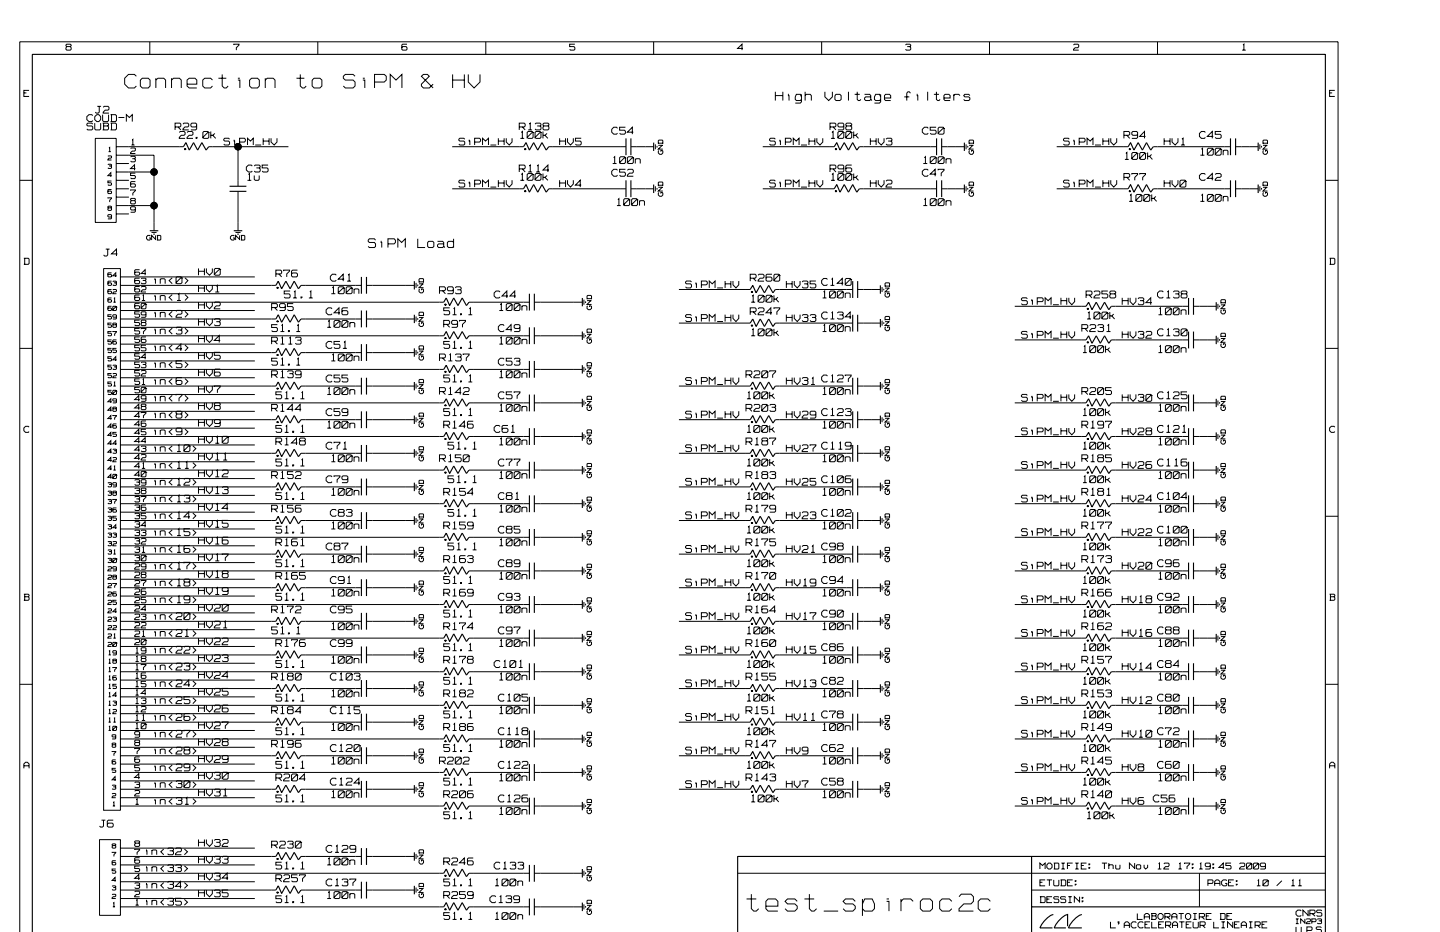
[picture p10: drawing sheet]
<svg xmlns="http://www.w3.org/2000/svg" width="432mm" height="279mm" viewBox="0 0 432 279" stroke-linecap="round" stroke-linejoin="round" font-family="sans-serif">
<g fill="none" stroke="#000" stroke-width=".3">
<path d="M20 14h1.1l.2 .8-.2 .2h-1.1l-.2-.2zM20 14l-.2-.3 .2-.4h1.1l.2 .2-.2 .5M44.9 12.5v3.8M70.1 13.5v-.2h1.6v.2l-.8 .8v.7M95.3 12.5v3.8M122 13.3h-1.3l-.2 .2v1.3l.2 .2h1.1l.2-.2-.2-.8h-1.1l-.2 .3M145.7 12.5v3.8M172.4 13.3h-1.6v.7h1.3l.3 .3v.5l-.3 .2h-1l-.3-.2M196 12.5v3.8M222.8 14.5h-1.6l1.3-1.2v1.7M246.4 12.5v3.8M271.5 13.5l.3-.2h1l.3 .2-.3 .5h-.8"/>
<path d="M272.8 14l.3 .3v.5l-.3 .2h-1l-.3-.2M296.7 12.5v3.8M321.9 13.5l.3-.2h1l.3 .2v.5l-.3 .3h-.8l-.5 .7h1.6M347.1 12.5v3.8M372.5 15h1M372.7 13.5l.3-.2v1.7M7.2 27.9h.7M8.7 27.1h-1.5v1.8h1.5M27.8 37.2l-.3-.3h-1.2l-.3 .3 .3 .6h1.2l.3 .3v.6l-.3 .2h-1.2l-.3-.2M27.8 34.7l-.3-.3h-.8l-.7 .6v.9l.7 .5h.8l.3-.2M28.4 36.9v1.8l.3 .2h1.2l.3-.2v-1.8M28.4 35l.6-.6h.6l.6 .6v.9l-.6 .5h-.6l-.6-.5z"/>
<path d="M29.2 31.9h1.1M29.8 31.9v1.7l-.3 .3h-.6l-.3-.3M30.8 36.9h1.5l.3 .3-.3 .6M30.8 34.4v1.8l.3 .2h1.2l.3-.2v-1.8M30.9 32.2l.3-.3h1.2l.3 .3v.5l-.3 .3h-.9l-.6 .6v.3h1.8M31.1 37.8h1.2l.3 .3v.6l-.3 .2h-1.5M31.1 36.9v2M33.1 36.9h1.5l.3 .3v1.5l-.3 .2h-1.5M33.1 34.4h1.5l.3 .3v1.5l-.3 .2h-1.5M33.4 34.4v2M33.4 36.9v2M35.5 35.2h1.8"/>
<path d="M37.9 36.4v-2l.9 .8 .9-.8v2M40.9 22.9l-.6-.6h-1.8l-1.1 1.2v1.7l1.1 1.2h1.8l.6-.6M42.1 24l.6-.5h1.7l.6 .5v1.8l-.6 .6h-1.7l-.6-.6zM46.7 24l.7-.5h1.7l.6 .5v2.4M46.7 23.5v2.9M51.4 24l.6-.5h1.8l.6 .5v2.4M51.4 23.5v2.9M52.5 38.1h1.4l.3-.3v-.6l-.3-.3h-1.4v2M53.4 38.1l.8 .8M53.8 39.7l.3-.3h1.1l.3 .3v.6l-.3 .3h-.8l-.6 .6v.3h1.7M54.9 37.2l.3-.3h1.1l.3 .3v.6l-.3 .3h-.8l-.6 .6v.2h1.7M56.1 25.2h2.9v-1.2l-.5-.5h-1.8l-.6 .5v1.8l.6 .6h2.3"/>
<path d="M56.1 39.7l.3-.3h1.2l.3 .3v.6l-.3 .3h-.9l-.6 .6v.3h1.8M59 37.8l-.3 .3h-1.2l-.3-.3v-.6l.3-.3h1.2l.3 .3v1.5l-.3 .2h-1.5M60.8 39.7l.3-.3h1.2l.3 .3h-.3l-1.5 1.5zM62.6 39.7v1.5l-.3 .3h-1.2l-.3-.3M63.2 39.4v2.1M63.7 24l-.5-.5h-1.8l-.6 .5v1.8l.6 .6h1.8l.5-.6M65.5 23.5h2.4M66.6 22.3v3.5l.6 .6h.7l.5-.6M71.3 24h.6v2.4M71.3 23.5h.6M74.8 24l.6-.5h1.8l.6 .5v1.8l-.6 .6h-1.8l-.6-.6zM79.5 24l.6-.5h1.8l.6 .5v2.4"/>
<path d="M79.5 23.5v2.9M88.9 23.5h2.4M90 22.3v3.5l.7 .6h.6l.5-.6M93.6 24l.6-.5h1.7l.6 .5v1.8l-.6 .6h-1.7l-.6-.6zM106.5 22.9l-.6-.6h-2.4l-.5 .6v.6l.5 .5h2.4l.6 .6v1.2l-.6 .6h-2.4l-.5-.6M108.8 24h.6v2.4M108.8 23.5h.6M112.3 24.6h2.9l.6-.6v-1.1l-.6-.6h-2.9v4.1M117 26.4v-4.1l1.7 1.7 1.8-1.7v4.1M129.9 25.2l-1.2 1.2h-1.7l-.6-.6v-.6l2.3-2.3-.6-.6h-1.1l-.6 .6 3.5 3.5M135.7 22.3v4.1M135.7 24h3.5"/>
<path d="M139.2 22.3v4.1M140.4 22.3v2.3l1.8 1.8 1.7-1.8v-2.3M155.7 38.1h1.5l.3-.3v-.6l-.3-.3h-1.5v2M156.3 39.7l.3-.3v2.1M156.6 38.1l.9 .8M158.1 39.7l.3-.3h1.2l.3 .3h-.3l-1.5 1.5zM158.4 38.9h1.2M158.7 37.2l.3-.3v2M159.9 39.7v1.5l-.3 .3h-1.2l-.3-.3M160.4 37.2l.3-.3h1.2l.3 .3-.3 .6h-.8M160.4 39.7l.3-.3h1.2l.3 .3h-.3l-1.5 1.5zM161.9 37.8l.3 .3v.6l-.3 .2h-1.2l-.3-.2"/>
<path d="M162.2 39.7v1.5l-.3 .3h-1.2l-.3-.3M162.8 39.4v2.1M163.1 37.8h1.2l.3 .3v.6l-.3 .2h-1.2l-.3-.2v-.6zM163.1 37.8l-.3-.3 .3-.6h1.2l.3 .3-.3 .6M185.2 38.5l-.3-.4h-.9l-.6 .7v.8l.6 .6h.9l.3-.3M187.5 38.1h-1.7v.9h1.4l.3 .3v.6l-.3 .3h-1.1l-.3-.3M189.9 39.6h-1.8l1.5-1.5v2.1M232.5 27.5v2.6M232.5 28.7h2.2M234.7 27.5v2.6M236.3 28.7h.3v1.4M236.3 28.3h.3"/>
<path d="M240.3 28.3v2.2l-.3 .4h-1.5M240.3 29l-.3-.7h-1.2l-.3 .7v.8l.3 .3h1.2l.3-.3M241.4 28.7l.4-.4h1.2l.3 .4v1.4M241.4 27.5v2.6M247.4 27.5v1.5l1.1 1.1 1.1-1.1v-1.5M248.9 38.1h1.5l.3-.3v-.6l-.3-.3h-1.5v2M249.5 39.7l.3-.3v2.1M249.8 38.1l.9 .8M250.7 28.3h1.1l.4 .4v1.1l-.4 .3h-1.1l-.3-.3v-1.1zM251.5 39.4h1.2l.3 .3h-.3l-1.5 1.5v-1.5zM253 37.8l-.3 .3h-1.2l-.3-.3v-.6l.3-.3h1.2l.3 .3v1.5l-.3 .2h-1.5M253 39.7v1.5l-.3 .3h-1.2l-.3-.3"/>
<path d="M253.6 38.1l.3-.3h1.2l.3 .3v.6l-.3 .2h-1.2l-.3-.2zM253.6 39.7l.3-.3h1.2l.3 .3h-.3l-1.5 1.5zM253.9 37.8l-.3-.3 .3-.6h1.2l.3 .3v.3l-.3 .3M254.4 27.5v2.6M255.4 39.7v1.5l-.3 .3h-1.2l-.3-.3M256 39.4v2.1M256.3 28.3h1.5M257 27.5v2.3l.4 .3h.4l.3-.3M259.2 28.3h1.6l.3 .4v1.1l-.3 .3h-1.2l-.4-.3v-.4l.4-.4h1.5M261.1 29.8l.4 .3M264.1 28.3v2.2l-.4 .4h-1.5M264.1 29l-.4-.7h-1.1l-.4 .7v.8l.4 .3h1.1l.4-.3"/>
<path d="M265.2 29.4h1.9v-.7l-.4-.4h-1.1l-.4 .4v1.1l.4 .3h1.5M271.1 29h1.6M273 27.9l-.3-.4h-.5l-.3 .4v2.2M274.9 28.7h.3v1.4M274.9 28.3h.3M278.2 27.5v2.6M278.3 38.5l-.3-.4h-.8l-.6 .7v.8l.6 .6h.8l.3-.3M280 28.3h1.6M280.7 38.1h-1.8v.9h1.5l.3 .3v.6l-.3 .3h-1.2l-.3-.3M280.8 27.5v2.3l.4 .3h.4l.3-.3M281.6 38.1h1.2l.3 .4h-.3l-1.5 1.4v-1.4zM283 29.4h1.9v-.7l-.4-.4h-1.1l-.4 .4v1.1l.4 .3h1.5"/>
<path d="M283.1 38.5v1.4l-.3 .3h-1.2l-.3-.3M286 28.7l.3-.4h1.2l.4 .4M286 28.3v1.8M290.8 28.7l-.3-.4h-1.2l-.3 .4 .3 .3h1.2l.3 .4v.4l-.3 .3h-1.2l-.3-.3M361.4 39.7l-.3-.3h-.8l-.6 .6v.9l.6 .6h.8l.3-.3M366.2 39.4h-1.8v.9h1.4l.4 .3v.6l-.4 .3h-1.1l-.3-.3M398.7 27.9h.8M400.3 27.1h-1.6v1.8h1.6M5.9 54.1h3.8M28.6 41.5h6.2v25.2h-6.2zM32.3 59.5v-.2h1.1l-.5 .7v.6M32.3 49.4l.3-.2 .8 .2-.2 .3h-.5"/>
<path d="M32.3 46.9h1.1v.3l-.7 .2-.4 .4v.2h1.1M32.6 45.5h.6M32.7 44.4l.2-.2v1.3M33.2 49.7l.2 .3-.2 .5h-.6l-.3-.2M33.4 56.8l-1.1 .1v1l.9 .1 .2-.1-.2-.6h-.6l-.3 .2M33.4 54.3h-1.1v.5h.9l.2 .2-.2 .5h-.6l-.3-.2M33.4 52.7h-1.1l.9-.9v1.2M34.8 46.5h11.4v5.1h-11.4M34.8 56.6h3.9M34.8 59.1h3.9M34.8 54.1h3.9M34.8 44h20.2"/>
<path d="M34.8 49h3.9M39.2 57.1v-.2h1.4l-.8 1v.7M39.2 47.1l.2-.2h.9l.3 .2-.3 .5h-.6M39.2 44.5l.2-.1 1.2 .1v.5l-.3 .3h-.6l-.5 .5v.2h1.4M39.4 43.5h.9M39.7 42l.1-.2v1.7M40.3 47.6l.3 .2-.3 .7h-.9l-.2-.2M40.6 54.4l-1.4 .2v1.2l.2 .3h.9l.3-.3v-.4l-.3-.3h-.9l-.2 .3M40.6 51.9h-1.4v.7h1.1l.3 .3-.3 .7h-.9l-.2-.3M40.6 50.5h-1.4l1.1-1.1v1.7M46.2 51.6v10M55.2 44.5l.3 .2-.3 .2"/>
<path d="M55.5 44.4v.6M55.6 44.7l.2 .2M55.8 44.5l-.3 .2M58.8 41.2h.3v.3h-.3zM62.6 44h8.8v11.8M63.8 40.6l.9 .9M64.4 40l-.6 .6h-.6M68.8 41.7l-.3-.3h-1.1l-.3 .3 .3 .6h1.1l.3 .3v.6l-.3 .3h-1.1l-.3-.3M70.1 42.3h.3v1.2M70.1 42h.3M71.4 44h15.1M71.4 57.4v11.8"/>
<path d="M71.8 42.6h1.5l.3-.3v-.6l-.3-.3h-1.5v2.1M74.2 43.5v-2.1l.9 .9 .8-.9v2.1M74.2 54.1h1.2M74.5 52.3l.3-.3v2.1M75.6 49.8l-.2-.3h-.9l-.6 .6v.9l.6 .6h.9l.2-.3M76.2 49.8l.3-.3h1.2l.3 .3-.3 .5h-.8M76.2 52.6v1.2l.3 .3h1l.2-.3v-1.2M76.5 43.5h1.8M77.7 50.3l.3 .3v.7l-.3 .3h-1.2l-.3-.3M78.9 42.3h1.8M78.9 41.4v2.1M80.4 49.5h-1.8v.8h1.5l.3 .3v.7l-.3 .3h-1.2l-.3-.3"/>
<path d="M80.7 41.4v2.1M81.3 41.4v1.2l.9 .9 .9-.9v-1.2M135.6 56.6h21.4M135.6 44h21.4M139.4 41.7l-.3-.3h-1.2l-.3 .3 .3 .6h1.2l.3 .3v.6l-.3 .3h-1.2l-.3-.3M139.4 54.3l-.3-.3h-1.2l-.3 .6 .3 .3h1.2l.3 .3v.6l-.3 .3h-1.2l-.3-.3M140.5 42.3h.4v1.2M140.5 54.9h.4v1.2M140.5 42h.4M140.5 54.6h.4M142.3 42.6h1.5l.3-.3v-.6l-.3-.3h-1.5v2.1M142.3 55.2h1.5l.3-.3v-.6l-.3-.3h-1.5v2.1"/>
<path d="M144.7 43.5v-2.1l.9 .9 .9-.9v2.1M144.7 56.1v-2.1l.9 .9 .9-.9v2.1M147.1 43.5h1.7M147.1 56.1h1.7M149.4 54.9h1.8M149.4 42.3h1.8M149.4 41.4v2.1M149.4 54v2.1M151.2 41.4v2.1M151.2 54v2.1M151.8 41.4v1.2l.9 .9 .8-.9v-1.2M151.8 54v1.2l.9 .9 .8-.9v-1.2"/>
<path d="M155.7 50.6h1.5l.3-.3v-.5l-.3-.3h-1.5v2.1M156 54.1h1.2M156 41.5h1.2M156.3 52.3l.3-.3v2.1M156.6 50.6l.9 1M157.2 57.1l.2 .3-.2 .1M157.2 44.5l.2 .2-.2 .2M157.5 44.4v.6M157.5 57v.6M157.6 57.4l.2 .1M157.6 44.7l.2 .2M157.8 57.1l-.4 .3"/>
<path d="M157.8 44.5l-.4 .2M158.1 52.3l.3-.3h1.2l.3 .3h-.3l-1.5 1.5zM158.4 51.6h1.2M158.7 49.8l.3-.3v2.1M159.9 52.3v1.5l-.3 .3h-1.2l-.3-.3M160.4 52.3l.3-.3h1.2l.3 .3h-.3l-1.5 1.5zM160.7 51.6h1.2M161.1 49.8l.3-.3v2.1M162.2 52.3v1.5l-.3 .3h-1.2l-.3-.3M162.8 52v2.1M163.4 40.6l.9 .9M163.4 53.2l.9 .9"/>
<path d="M164 40l-.6 .6h-.6M164 52.6l-.6 .6h-.6M164.5 56.6h23.2M164.5 44h23.2M164.6 51h-1.8l1.5-1.5v2.1M167.8 54.9h1.8M167.8 42.3h1.8M167.8 41.4v2.1M167.8 54v2.1M169.6 41.4v2.1M169.6 54v2.1M170.2 54v1.2l.9 .9 .8-.9v-1.2"/>
<path d="M170.2 41.4v1.2l.9 .9 .8-.9v-1.2M174.3 55.5h-1.7l1.4-1.5v2.1M174.3 41.4h-1.7v.9h1.4l.3 .3v.6l-.3 .3h-1.2l-.2-.3M183.7 49h1.2M184 47.3l.3-.3v2M185.2 51.1l-.3-.3h-.9l-.6 .6v.8l.6 .6h.9l.3-.3M185.3 59.9l.3-.3v2M185.8 47.3l.3-.3h1.1l.3 .3h-.3l-1.4 1.4zM187 59.9l.3-.3h1.2l.3 .3h-.3l-1.5 1.4zM187.5 50.8h-1.7v.8h1.4l.3 .3v.6l-.3 .3h-1.1l-.3-.3M187.5 47.3v1.4l-.3 .3h-1.1l-.3-.3M188.1 51.1l.4-.3h1.1l.3 .3v.5l-.3 .3h-.8l-.7 .6v.3h1.8"/>
<path d="M188.1 47.3l.4-.3h1.1l.3 .3h-.3l-1.5 1.4zM188.8 59.9v1.4l-.3 .3h-1.2l-.3-.3M189.2 56.6h6.8M189.2 44h6.8M189.7 59.6h1.2l.3 .3h-.3l-1.5 1.4v-1.4zM189.9 47.3v1.4l-.3 .3h-1.1l-.4-.3M190.5 47.8l.3-.2h.9l.3 .2v1.2M190.5 47.6v1.4M191.2 59.9v1.4l-.3 .3h-1.2l-.3-.3M196.5 43.3v1.4M196.5 55.8v1.6M197 43.7v.5"/>
<path d="M197 56.3v.6M197.4 55.8v-1l.2-.2h1l.2 1.2M197.4 43.1v-.9l.2-.2h1l.2 1.1M197.4 56.1h1.4M197.4 55.5h1.4M197.4 43.6h1.4M197.4 42.9h1.4M197.6 57.7l-.2 .8 .4 .3h.6l.4-.3-.2-.8h-.4v.3M197.6 45.1l-.2 .2v.5l.4 .5h.6l.4-.5-.2-.7h-.4v.4M198.6 56.1l-1.2 1.2h1.4M198.6 43.6l-1.2 1.1h1.4M228.7 56.6h21.4"/>
<path d="M228.7 44h21.4M232.5 54.3l-.3-.3h-1.1l-.3 .3 .3 .6h1.1l.3 .3v.6l-.3 .3h-1.1l-.3-.3M232.5 41.7l-.3-.3h-1.1l-.3 .3 .3 .6h1.1l.3 .3v.6l-.3 .3h-1.1l-.3-.3M233.7 54.9h.3v1.2M233.7 42.3h.3v1.2M233.7 42h.3M233.7 54.6h.3M235.5 55.2h1.4l.3-.3v-.6l-.3-.3h-1.4v2.1M235.5 42.6h1.4l.3-.3v-.6l-.3-.3h-1.4v2.1M237.9 56.1v-2.1l.9 .9 .8-.9v2.1M237.9 43.5v-2.1l.9 .9 .8-.9v2.1M240.2 43.5h1.8"/>
<path d="M240.2 56.1h1.8M242.6 54.9h1.7M242.6 42.3h1.7M242.6 41.4v2.1M242.6 54v2.1M244.3 41.4v2.1M244.3 54v2.1M244.9 54v1.2l1 .9 .8-.9v-1.2M244.9 41.4v1.2l1 .9 .8-.9v-1.2M248.9 50.6h1.5l.3-.3v-.5l-.3-.3h-1.5v2.1M249.2 54.1h1.2M249.2 41.5h1.2"/>
<path d="M249.5 52.3l.3-.3v2.1M249.8 50.6l.9 1M250.4 57.1l.2 .3-.2 .1M250.4 44.5l.2 .2-.2 .2M250.7 44.4v.6M250.7 57v.6M250.7 57.4l.3 .1M250.7 44.7l.3 .2M251 57.1l-.4 .3M251 44.5l-.4 .2M251.5 52h1.2l.3 .3h-.3l-1.5 1.5v-1.5zM253 50.3l-.3 .3h-1.2l-.3-.3v-.5l.3-.3h1.2l.3 .3v1.5l-.3 .3h-1.5"/>
<path d="M253 52.3v1.5l-.3 .3h-1.2l-.3-.3M253.6 52.3l.3-.3h1.2l.3 .3h-.3l-1.5 1.5zM255.4 49.5h-1.5l-.3 .3v1.5l.3 .3h1.2l.3-.3v-.7l-.3-.3h-1.2l-.3 .3M255.4 52.3v1.5l-.3 .3h-1.2l-.3-.3M256 52v2.1M256.6 40.6l.8 .9M256.6 53.2l.8 .9M257.2 40l-.6 .6h-.6M257.2 52.6l-.6 .6h-.6M257.7 56.6h23.1M257.7 44h23.1M261 54.9h1.7"/>
<path d="M261 42.3h1.7M261 41.4v2.1M261 54v2.1M262.7 41.4v2.1M262.7 54v2.1M263.4 41.4v1.2l.8 .9 .9-.9v-1.2M263.4 54v1.2l.8 .9 .9-.9v-1.2M265.7 41.7l.3-.3h1.2l.3 .3-.3 .6h-.9M265.7 54.3l.3-.3h1.2l.3 .3v.6l-.3 .3h-.9l-.6 .6v.3h1.8M267.2 42.3l.3 .3v.6l-.3 .3h-1.2l-.3-.3M276.9 49h1.1M277.2 47.3l.3-.3v2"/>
<path d="M277.2 59.9l.3-.3v2M278.3 51.1l-.3-.3h-.8l-.6 .6v.8l.6 .6h.8l.3-.3M278.9 47.3l.3-.3h1.2l.3 .3h-.3l-1.5 1.4zM278.9 59.9l.3-.3h1.2l.3 .3h-.3l-1.5 1.4zM280.7 52.2h-1.8l1.5-1.4v2M280.7 47.3v1.4l-.3 .3h-1.2l-.3-.3M280.7 59.9v1.4l-.3 .3h-1.2l-.3-.3M281.3 51.1v-.3h1.8v.3l-.9 .8v.9M281.6 47h1.2l.3 .3h-.3l-1.5 1.4v-1.4zM281.6 59.6h1.2l.3 .3h-.3l-1.5 1.4v-1.4zM282.4 56.6h6.8M282.4 44h6.8"/>
<path d="M283.1 47.3v1.4l-.3 .3h-1.2l-.3-.3M283.1 59.9v1.4l-.3 .3h-1.2l-.3-.3M283.7 47.8l.3-.2h.9l.3 .2v1.2M283.7 47.6v1.4M289.7 43.3v1.4M289.7 55.8v1.6M290.2 43.7v.5M290.2 56.3v.6M290.6 55.8v-1l.2-.2h.9l.2 .2v1M290.6 43.1v-.9l.2-.2h.9l.2 .2v.9M290.6 56.1h1.3M290.6 55.5h1.3"/>
<path d="M290.6 43.6h1.3M290.6 42.9h1.3M290.8 57.7l-.2 .8 .4 .3h.5l.4-.3-.2-.8h-.4v.3M290.8 45.1l-.2 .2v.5l.4 .5h.5l.4-.5v-.5l-.2-.2h-.4v.4M291.7 56.1l-1.1 1.2h1.3M291.7 43.6l-1.1 1.1h1.3M316.9 56.6h21.4M316.9 44h21.4M320.6 41.7l-.3-.3h-1.1l-.3 .6 .3 .3h1.1l.3 .3v.6l-.3 .3h-1.1l-.3-.3M320.6 54.3l-.3-.3h-1.1l-.3 .6 .3 .3h1.1l.3 .3v.6l-.3 .3h-1.1l-.3-.3M321.9 42.3h.3v1.2M321.9 54.9h.3v1.2"/>
<path d="M321.9 42h.3M321.9 54.6h.3M323.6 42.6h1.5l.3-.3v-.6l-.3-.3h-1.5v2.1M323.6 55.2h1.5l.3-.3v-.6l-.3-.3h-1.5v2.1M326 43.5v-2.1l.9 .9 .8-.9v2.1M326 56.1v-2.1l.9 .9 .8-.9v2.1M328.3 43.5h1.8M328.3 56.1h1.8M330.7 54.9h1.8M330.7 42.3h1.8M330.7 41.4v2.1M330.7 54v2.1"/>
<path d="M332.5 41.4v2.1M332.5 54v2.1M333.1 41.4v1.2l.9 .9 .9-.9v-1.2M333.1 54v1.2l.9 .9 .9-.9v-1.2M337 40.6h1.5l.3-.3v-.6l-.3-.3h-1.5v2.1M337 53.2h1.5l.3-.3v-.6l-.3-.3h-1.5v2.1M337.3 47.8h1.2M337.6 46l.3-.3v2.1M337.9 40.6l.9 .9M337.9 53.2l.9 .9M338.5 57.1l.2 .3-.2 .1M338.5 44.5l.2 .2-.2 .2"/>
<path d="M338.8 44.4v.6M338.8 57v.6M338.9 58.6l.3-.3v2.1M338.9 57.4l.2 .1M338.9 44.7l.2 .2M339.1 57.1l-.4 .3M339.1 44.5l-.4 .2M339.4 52.3v-.3h1.7v.3l-.8 .9v.9M339.4 46l.3-.3h1.1l.3 .3h-.3l-1.4 1.5zM340.6 58.6l.4-.3h1.1l.3 .3h-.3l-1.5 1.5zM341.1 40.3l-.3 .3h-1.1l-.3-.3v-.6l.3-.3h1.1l.3 .3v1.5l-.3 .3h-1.4M341.1 46v1.5l-.3 .3h-1.1l-.3-.3"/>
<path d="M341.8 52.3v-.3h1.7v.3l-.9 .9v.9M342.1 45.7h1.1l.3 .3h-.3l-1.4 1.5v-1.5zM342.4 58.6v1.5l-.3 .3h-1.1l-.4-.3M343 58.6l.3-.3h1.2l.3 .3h-.3l-1.5 1.5zM343.5 40.9h-1.7l1.4-1.5v2.1M343.5 46v1.5l-.3 .3h-1.1l-.3-.3M344.1 45.7v2.1M344.7 46.9l.9 .9M344.8 58.6v1.5l-.3 .3h-1.2l-.3-.3M345.3 46.3l-.6 .6h-.6M345.4 58.3v2.1M345.8 56.6h23.2"/>
<path d="M345.8 44h23.2M346 59.5l.8 .9M346.6 58.9l-.6 .6h-.6M349.1 41.4v2.1M349.1 54v2.1M349.1 54.9h1.8M349.1 42.3h1.8M350.9 41.4v2.1M350.9 54v2.1M351.5 54v1.2l.9 .9 .8-.9v-1.2M351.5 41.4v1.2l.9 .9 .8-.9v-1.2M354.1 54h1.2l.3 .3h-.3l-1.5 1.5v-1.5z"/>
<path d="M354.1 43.5h1.2M354.4 41.7l.4-.3v2.1M355.6 54.3v1.5l-.3 .3h-1.2l-.3-.3M360 46.5h1.1M360.3 44.7l.3-.3v2.1M360.3 58.6l.3-.3v2.1M361.4 52.3l-.3-.3h-.8l-.6 .6v.9l.6 .6h.8l.3-.3M362.3 44.4h1.2l.3 .3h-.3l-1.5 1.5v-1.5zM362.3 58.3h1.2l.3 .3h-.3l-1.5 1.5v-1.5zM363.8 40.9h-1.8l1.5-1.5v2.1M363.8 53.5h-1.8l1.5-1.5v2.1M363.8 44.7v1.5l-.3 .3h-1.2l-.3-.3"/>
<path d="M363.8 58.6v1.5l-.3 .3h-1.2l-.3-.3M364.4 52.3l.3-.3h1.1l.4 .3v.6l-.4 .3h-.8l-.6 .6v.3h1.8M364.4 44.7l.3-.3h1.1l.4 .3h-.4l-1.4 1.5zM364.4 58.6l.3-.3h1.1l.4 .3h-.4l-1.4 1.5zM366.2 44.7v1.5l-.4 .3h-1.1l-.3-.3M366.2 58.6v1.5l-.4 .3h-1.1l-.3-.3M366.8 45.3l.3-.3h.9l.2 .3v1.2M366.8 59.1l.3-.2h.9l.2 .2v1.3M366.8 45v1.5M366.8 58.9v1.5M370.5 56.6h6.8M370.5 44h6.8"/>
<path d="M377.8 43.3v1.4M377.8 55.8v1.6M378.3 43.7v.5M378.3 56.3v.6M378.7 55.8v-1l.2-.2h1l.2 .2v1M378.7 43.1v-.9l.2-.2h1l.2 .2v.9M378.7 56.1h1.4M378.7 55.5h1.4M378.7 43.6h1.4M378.7 42.9h1.4M378.9 57.7l-.2 .8 .4 .3h.5l.5-.3-.2-.8h-.4v.3M378.9 45.1l-.2 .2v.5l.4 .5h.5l.5-.5v-.5l-.2-.2h-.4v.4"/>
<path d="M379.9 56.1l-1.2 1.2h1.4M379.9 43.6l-1.2 1.1h1.4M397.4 54.1h3.8M7.2 77.4h1.3l.2 .3v1.3l-.2 .2h-1.3M7.4 77.4v1.8M31.7 74.7h1.2M32.3 74.7v1.7l-.3 .4h-.6l-.3-.4M32.6 62.3h.6l.2 .6-.2 .2h-.6l-.3-.2zM32.6 62.3l-.3-.1 .3-.4h.6l.2 .2-.2 .3M33.4 64.9l-.2 .2h-.6l-.3-.2 .3-.6 .8 .2v.9l-.2 .2h-.9M34.8 61.6h11.4v7.6M34.8 64.1h3.9"/>
<path d="M35.2 76.1h-1.8l1.5-1.4v2.1M39.4 60.2h.9l.3 .2v.5l-.3 .2h-.9l-.2-.2v-.5zM39.4 60.2l-.2-.3 .2-.4 1.2 .1-.3 .6M40.6 62.7l-.3 .2h-.9l-.2-.2v-.5l.2-.2h.9l.3 .2v1.2l-.3 .2h-1.1M45.1 70.8l-.8-.2-.4 .4v.5l.4 .5 .8-.2v-.5h-.4M45.4 69.7h1.5M45.9 70.2h.5M46.7 71.8l-1.2-1.2v1.4M46.7 70.6v1.4M47 70.6h1l.2 .2v1l-.2 .2h-1M47.2 70.6v1.4M70.3 70.8l-.8-.2-.4 .4v.5l.4 .5 .8-.2v-.5h-.4"/>
<path d="M70.6 69.7h1.5M71.1 70.2h.5M71.8 71.8l-1.1-1.2v1.4M71.8 70.6v1.4M72.2 70.6h1l.2 .2v1l-.2 .2h-1M72.4 70.6v1.4M112.6 72l-.3-.4h-1.6l-.3 .7 .3 .4h1.6l.3 .4v.8l-.3 .3h-1.6l-.3-.3M114.1 72.7h.4v1.5M114.1 72.3h.4M116.3 73.1h1.9l.4-.4v-.7l-.4-.4h-1.9v2.6M119.3 74.2v-2.6l1.1 1.1 1.1-1.1v2.6M125.3 71.6v2.6h2.2"/>
<path d="M128.6 72.3h1.2l.3 .4v1.2l-.3 .3h-1.2l-.4-.3v-1.2zM131.2 72.3h1.5l.4 .4v1.2l-.4 .3h-1.2l-.3-.3v-.5l.3-.3h1.6M133.1 73.9l.3 .3M136 72.7l-.3-.4h-1.2l-.3 .4v1.2l.3 .3h1.2l.3-.3M136 71.6v2.6M185 61.6h1.1M191.8 60.4l.3-.2h.9l.3 .2v1.2M191.8 60.2v1.4M276.9 61.6h1.1M283.7 60.4l.3-.2h.9l.3 .2v1.2M283.7 60.2v1.4M338.6 60.4h1.1"/>
<path d="M360 60.4h1.1M398.7 77.4h1.3l.3 .3v1.3l-.3 .2h-1.3M398.9 77.4v1.8M31.1 80.5h5v162.4h-5zM33.4 81.8l-1.1 .1v.9l.9 .2 .2-.2-.2-.5h-.6l-.3 .2M33.4 84.3l-1.1 .2v.8l.3 .3h.6l.2-.3-.2-.5h-.6l-.3 .2M33.4 86.8l-1.1 .2v.8l.3 .3h.6l.2-.3-.2-.5h-.6l-.3 .2M33.4 89.3l-1.1 .2v.9l.3 .2h.6l.2-.2-.2-.6h-.6l-.3 .2M33.4 91.8l-1.1 .2v.9l.3 .2h.6l.2-.2-.2-.6h-.6l-.3 .2M33.4 94.4h-1.1v.5h.9l.2 .2-.2 .5h-.6l-.3-.2M33.4 96.9h-1.1v.5h.9l.2 .2-.2 .5h-.6l-.3-.2M33.4 99.4h-1.1v.5h.9l.2 .2-.2 .6h-.6l-.3-.2"/>
<path d="M33.8 84.5l.2-.2 .9 .2-.2 .3h-.5M33.8 87l.2-.2 .9 .2-.2 .5h-.5l-.4 .3v.3h1.1M33.8 99.5l1.1-.1-.5 .7v.6M34 91.8l.9 .2-1.1 .9zM34 97.4h.7l.2 .5-.2 .2h-.7l-.2-.2zM34 97.4l-.2-.2 .2-.3h.7l.2 .1-.2 .4M34 90.6h.7M34.2 89.5l.2-.2v1.3M34.7 84.8l.2 .2-.2 .6h-.7l-.2-.3M34.9 82.7h-1.1l.9-.9v1.2M34.9 92v.9l-.2 .2h-.7l-.2-.2M34.9 94.9l-.2 .2h-.7l-.2-.2 .2-.5 .9 .1v.9l-.2 .2h-.9"/>
<path d="M36.1 90.6h97M36.1 95.6h46.6M36.1 83h40.3M36.1 85.6h46.6M36.1 88.1h40.3M36.1 93.1h40.3M36.1 98.1h40.3M41.9 80.9h-1.3l-.2 .2v1.2l.2 .2h1l.3-.2-.3-.7h-1l-.2 .2M41.9 83.4l-1.5 .2v1.2l.2 .2h1l.3-.2v-.5l-.3-.2h-1l-.2 .2M41.9 85.9h-1.3l-.2 .2v1.2l.2 .2h1l.3-.2-.3-.7h-1l-.2 .3M41.9 88.4l-1.5 .2v1.2l.2 .3h1l.3-.3v-.4l-.3-.3h-1l-.2 .3M41.9 90.9h-1.3l-.2 .2v1.2l.2 .3h1l.3-.3-.3-.6h-1l-.2 .2"/>
<path d="M41.9 93.5h-1.5v.6h1.2l.3 .3v.5l-.3 .2h-1l-.2-.2M41.9 96h-1.5v.7h1.2l.3 .2-.3 .7h-1l-.2-.2M41.9 98.5h-1.5v.7h1.2l.3 .2v.5l-.3 .3h-1l-.2-.3M42.3 83.6l.2-.2 1.3 .2-.3 .5h-.7M42.3 86.1l.2-.2h1l.3 .2v.5l-.3 .3h-.7l-.5 .4v.2h1.5M42.3 91.1l.2-.2h1l.3 .2h-.3l-1.2 1.2zM42.3 98.7v-.2h1.5l-.8 .9v.8M42.5 96.7h1l.3 .7-.3 .2h-1l-.2-.2zM42.5 96.7l-.2-.3 .2-.4h1l.3 .2-.3 .5M42.5 90.1h1M42.8 88.6l.2-.2v1.7M43.5 84.1l.3 .2v.5l-.3 .2h-1l-.2-.2"/>
<path d="M43.8 82h-1.5l1.2-1.1v1.6M43.8 91.1v1.2l-.3 .3h-1l-.2-.3M43.8 94.1l-.3 .3h-1l-.2-.3v-.5l.2-.1 1.3 .1v1.3l-.3 .2h-1.2M46.3 98.9h.3v1.3M46.3 83.8h.3v1.2M46.3 93.9h.3v1.2M46.3 88.9h.3v1.2M46.3 98.7h.3M46.3 83.6h.3M46.3 93.6h.3M46.3 88.6h.3M48 98.9l.3-.2h1l.2 .2v1.3"/>
<path d="M48 83.8l.3-.2h1l.2 .2v1.2M48 93.9l.3-.3h1l.2 .3v1.2M48 88.9l.3-.3h1l.2 .3v1.2M48 83.6v1.4M48 88.6v1.5M48 93.6v1.5M48 98.7v1.5M51.6 98.4l-.9 .8 .9 1M51.6 83.3l-.9 .8 .9 .9M51.6 93.3l-.9 .9 .9 .9M51.6 88.3l-.9 .9 .9 .9M52.8 98.4l.3-.3h1.1l.4 .3v.3l-.4 .2h-.8"/>
<path d="M52.8 93.3l.3-.3h1.1l.4 .3v.6l-.4 .3h-.8l-.6 .6v.3h1.8M53.1 83h1.1l.4 .3h-.4l-1.4 1.5v-1.5zM53.1 90.1h1.1M53.4 88.3l.3-.3v2.1M54.2 98.9l.4 .3v.7l-.4 .3h-1.1l-.3-.3M54.6 83.3v1.5l-.4 .2h-1.1l-.3-.2M55.5 98.4l.8 .8-.8 1M55.5 83.3l.8 .8-.8 .9M55.5 93.3l.8 .9-.8 .9M55.5 88.3l.8 .9-.8 .9M59.5 96.4h1.8M59.5 86.4h1.8"/>
<path d="M59.5 91.4h1.8M59.5 80.5v2M59.5 85.5v2M59.5 90.6v2M59.5 95.5v2.1M59.5 81.3h1.8M61.3 80.5v2M61.3 85.5v2M61.3 90.6v2M61.3 95.5v2.1M61.9 80.5v1.1l.9 .9 .9-.9v-1.1M61.9 90.6v1.1l.9 .9 .9-.9v-1.1"/>
<path d="M61.9 85.5v1.2l.9 .8 .9-.8v-1.2M61.9 95.5v1.2l.9 .9 .9-.9v-1.2M64.3 90.8l.3-.2h1.1l.3 .2v.6l-.3 .3h-.8l-.6 .6v.3h1.7M64.3 95.9l.3-.4h1.1l.3 .4-.3 .5h-.8M64.6 80.5h1.1l.3 .3h-.3l-1.4 1.4v-1.4zM64.6 87.5h1.1M64.9 85.8l.3-.3v2M65.7 96.4l.3 .3v.6l-.3 .3h-1.1l-.3-.3M66 80.8v1.4l-.3 .3h-1.1l-.3-.3M81.4 92.2h1.5l.3-.3v-.5l-.3-.4h-1.5v2.1M82.3 92.2l.9 .9M82.7 82.1h1.5l.3-.3v-.5l-.3-.3h-1.5v2"/>
<path d="M83 96.2l.1 .2-.1 .1M83 86.1l.1 .2-.1 .1M83.2 97.3h-1.8v.9h1.5l.3 .3v.6l-.3 .3h-1.2l-.3-.3M83.2 86v.6M83.2 96.1v.5M83.3 96.4l.2 .1M83.3 86.3l.2 .1M83.5 96.2l-.4 .2M83.5 86.1l-.4 .2M83.6 82.1l.9 .9M84.1 99.4h1.2M84.4 97.6l.3-.3v2.1"/>
<path d="M85 81.3v-.3h1.8v.3l-.8 .8v.9M85.6 91.9l-.3 .3h-1.2l-.3-.3v-.5l.3-.4h1.2l.3 .4v1.4l-.3 .3h-1.5M86.5 99.1h.3v.3h-.3zM87 87.2h-1.8v.9h1.5l.3 .3v.6l-.3 .3h-1.2l-.3-.3M87.9 89.3h1.1M87.9 91h-1.7v.9h1.4l.3 .3v.6l-.3 .3h-1.1l-.3-.3M88.2 87.5l.3-.3v2.1M88.9 99.4h1.1M89.2 97.6l.3-.3v2.1M89.2 81h-1.4l-.4 .3v1.4l.4 .3h1.1l.3-.3v-.6l-.3-.3h-1.1l-.4 .3M90.3 89h.3v.3h-.3zM90.3 95.6h18.1"/>
<path d="M90.3 85.6h18.1M92.6 89.3h1.2M92.9 87.5l.3-.3v2.1M98.1 98.1h1.2M98.4 96.4l.3-.3v2M99.4 88.1h1.1M99.6 92.6l-.3-.3h-.9l-.6 .6v.9l.6 .6h.9l.3-.3M99.7 86.3l.3-.3v2.1M100.5 96.1h1.1l.3 .3h-.3l-1.4 1.4v-1.4zM100.8 82.5l-.3-.3h-.8l-.6 .6v.9l.6 .6h.8l.3-.3M101.7 86h1.2l.3 .3h-.3l-1.5 1.5v-1.5zM101.9 93.8h-1.7l1.4-1.5v2.1"/>
<path d="M101.9 96.4v1.4l-.3 .3h-1.1l-.3-.3M102.8 96.1h1.2l.3 .3h-.3l-1.5 1.4v-1.4zM103.2 83.7h-1.8l1.5-1.5v2.1M103.2 86.3v1.5l-.3 .3h-1.2l-.3-.3M104.1 86h1.1l.4 .3h-.4l-1.4 1.5v-1.5zM104.1 84.3h1.1M104.3 92.3h-1.5l-.3 .3v1.5l.3 .3h1.2l.3-.3v-.6l-.3-.4h-1.2l-.3 .4M104.3 96.4v1.4l-.3 .3h-1.2l-.3-.3M104.4 82.5l.3-.3v2.1M104.9 96.9l.3-.2h.9l.3 .2v1.2M104.9 96.7v1.4M105.6 86.3v1.5l-.4 .3h-1.1l-.3-.3"/>
<path d="M106.2 86.9l.3-.3h.9l.2 .3v1.2M106.2 86.6v1.5M109.9 95.6h14.3M109.9 85.6h14.3M124.8 84.8v1.5M124.8 94.9v1.5M125.3 85.3v.5M125.3 95.4v.5M125.6 94.7v-.9l.3-.2h.9l.2 1.1M125.6 84.7v-1l.3-.2h.9l.2 1.2M125.6 95.2h1.4M125.6 94.6h1.4"/>
<path d="M125.6 85.1h1.4M125.6 84.5h1.4M125.9 96.7l-.3 .8 .5 .4h.5l.4-.4-.2-.8h-.4v.4M125.9 86.7l-.3 .7 .5 .4h.5l.4-.4-.2-.7h-.4v.3M126.8 95.2l-1.2 1.1h1.4M126.8 85.1l-1.2 1.1h1.4M131.8 87.2h1.5l.3-.3v-.6l-.3-.3h-1.5v2.1M132.7 87.2l.9 .9M133.1 97.2h1.4l.3-.3v-.5l-.3-.3h-1.4v2M133.3 91.1l.2 .3-.2 .1M133.6 91v.6M133.6 91.4l.3 .1"/>
<path d="M133.9 91.1l-.4 .3M134 97.2l.8 .9M134.8 92.3h-1.7v.8h1.4l.3 .4v.6l-.3 .3h-1.2l-.2-.3M135.7 94.4h1.2M135.9 86.9l-.3 .3h-1.1l-.3-.3v-.6l.3-.3h1.1l.3 .3v1.5l-.3 .3h-1.4M136 92.6l.3-.3v2.1M136.5 86.3l.3-.3h1.2l.3 .3-.3 .6h-.9M137.2 96.9l-.3 .3h-1.2l-.3-.3v-.5l.3-.3h1.2l.3 .3v1.4l-.3 .3h-1.5M137.8 96.4v-.3h1.8v.3l-.9 .8v.9M138 86.9l.3 .3v.6l-.3 .3h-1.2l-.3-.3M138.1 94.1h.3v.3h-.3zM140.5 94.4h1.1"/>
<path d="M140.6 90.6h18.1M140.8 92.6l.3-.3v2.1M149.7 93.1h1.2M149.9 87.5l-.3-.3h-.8l-.6 .6v.9l.6 .6h.8l.3-.3M150 91.4l.3-.4v2.1M151.2 97.6l-.3-.3h-.9l-.6 .6v.9l.6 .6h.9l.3-.3M152.1 91h1.1l.3 .4h-.3l-1.4 1.4v-1.4zM152.3 88.7h-1.8l1.5-1.5v2.1M153.5 98.8h-1.7l1.4-1.5v2.1M153.5 91.4v1.4l-.3 .3h-1.1l-.3-.3M154.5 91h1.1l.3 .4h-.3l-1.4 1.4v-1.4zM154.6 88.7h-1.7l1.4-1.5v2.1"/>
<path d="M155.9 98.2l-.3 .3h-1.1l-.3-.3v-.6l.3-.3h1.1l.3 .3v1.5l-.3 .3h-1.4M155.9 91.4v1.4l-.3 .3h-1.1l-.3-.3M156.5 91.9l.3-.2h.9l.3 .2v1.2M156.5 91.7v1.4M160.2 90.6h14.4M175.1 89.8v1.6M175.1 99.9v1.5M175.6 90.3v.5M176 99.8v-1l.2-.2h1l.2 .2v1M176 89.7v-.9l.2-.2h1l.2 .2v.9M176 99.6h1.4M176 90.1h1.4"/>
<path d="M176 89.5h1.4M176.2 91.7l-.2 .8 .4 .3h.6l.4-.3-.2-.8h-.4v.3M177.2 90.1l-1.2 1.2h1.4M203.6 96.9h21.4M203.6 86.8h21.4M207.3 84.5l-.2-.3h-1.2l-.3 .3 .3 .6h1.2l.2 .3v.6l-.2 .3h-1.2l-.3-.3M207.3 94.6l-.2-.3h-1.2l-.3 .3 .3 .6h1.2l.2 .3v.6l-.2 .3h-1.2l-.3-.3M208.5 85.1h.3v1.2M208.5 95.2h.3v1.2M208.5 84.8h.3M208.5 94.9h.3M210.3 85.4h1.5l.3-.3v-.6l-.3-.3h-1.5v2.1"/>
<path d="M210.3 95.5h1.5l.3-.3v-.6l-.3-.3h-1.5v2.1M212.7 86.3v-2.1l.9 .9 .8-.9v2.1M212.7 96.4v-2.1l.9 .9 .8-.9v2.1M215.1 96.4h1.7M215.1 86.3h1.7M217.4 95.2h1.8M217.4 85.1h1.8M217.4 84.2v2.1M217.4 94.3v2.1M219.2 84.2v2.1M219.2 94.3v2.1M219.8 84.2v1.2l.9 .9 .8-.9v-1.2"/>
<path d="M219.8 94.3v1.2l.9 .9 .8-.9v-1.2M225 83.4h1.4l.3-.3v-.6l-.3-.3h-1.4v2.1M225 93.5h1.4l.3-.4v-.5l-.3-.3h-1.4v2.1M225.2 97.4l.2 .2-.2 .2M225.2 87.4l.2 .1-.2 .2M225.3 90.6h1.1M225.5 87.2v.6M225.5 97.3v.6M225.6 88.8l.2-.3v2.1M225.6 98.9l.2-.3v2.1M225.6 97.6l.2 .2M225.6 87.5l.2 .2"/>
<path d="M225.8 97.4l-.4 .2M225.8 87.4l-.4 .1M225.8 83.4l.9 .9M225.8 93.5l.9 .9M227.3 82.5l.3-.3h1.2l.3 .3v.6l-.3 .3h-.9l-.6 .6v.3h1.8M227.3 92.6l.3-.3h1.2l.3 .3v.5l-.3 .4h-.9l-.6 .6v.3h1.8M227.6 88.5h1.2l.3 .3h-.3l-1.5 1.5v-1.5zM227.6 98.6h1.2l.3 .3h-.3l-1.5 1.4v-1.4zM229.1 88.8v1.5l-.3 .3h-1.2l-.3-.3M229.1 98.9v1.4l-.3 .4h-1.2l-.3-.4M229.7 88.8l.3-.3h1.1l.4 .3h-.4l-1.4 1.5zM229.7 98.9l.3-.3h1.1l.4 .3h-.4l-1.4 1.4z"/>
<path d="M231.5 82.2h-1.5l-.3 .3v1.5l.3 .3h1.1l.4-.3v-.6l-.4-.3h-1.1l-.3 .3M231.5 93.8h-1.8l1.4-1.5v2.1M231.5 88.8v1.5l-.4 .3h-1.1l-.3-.3M231.5 98.9v1.4l-.4 .4h-1.1l-.3-.4M232.1 92.6v-.3h1.7v.3l-.8 .9v.9M232.1 88.5v2.1M232.1 98.6v2.1M232.4 82.2h1.1l.3 .3h-.3l-1.4 1.5v-1.5zM232.5 96.9h23.2M232.5 86.8h23.2M232.7 89.7l.8 .9M232.7 99.7l.8 1"/>
<path d="M233.3 89.1l-.6 .6h-.6M233.3 99.2l-.6 .5h-.6M233.8 82.5v1.5l-.3 .3h-1.1l-.3-.3M235.8 95.2h1.7M235.8 85.1h1.7M235.8 84.2v2.1M235.8 94.3v2.1M237.5 84.2v2.1M237.5 94.3v2.1M238.2 94.3v1.2l.9 .9 .8-.9v-1.2M238.2 84.2v1.2l.9 .9 .8-.9v-1.2M240.5 94.6l.3-.3h1.2l.3 .3-.3 .6h-.9"/>
<path d="M240.5 84.5l.3-.3h1.2l.3 .3-.3 .6h-.9M242 95.2l.3 .3v.6l-.3 .3h-1.2l-.3-.3M242 85.1l.3 .3v.6l-.3 .3h-1.2l-.3-.3M242.9 94.6l.3-.3h1.1l.3 .3-.3 .6h-.8M244.3 95.2l.3 .3v.6l-.3 .3h-1.1l-.3-.3M244.6 84.2h-1.7v.9h1.4l.3 .3v.6l-.3 .3h-1.1l-.3-.3M246.7 89.3h1.1M246.7 99.4h1.1M247 87.5l.3-.3v2.1M247 97.6l.3-.3v2.1M248.1 83.8l-.3-.3h-.8l-.6 .6v.8l.6 .7h.8l.3-.3M248.1 93.9l-.3-.3h-.8l-.6 .5v.9l.6 .6h.8l.3-.3"/>
<path d="M248.8 87.5l.2-.3h1.2l.3 .3h-.3l-1.4 1.5zM248.8 97.6l.2-.3h1.2l.3 .3h-.3l-1.4 1.5zM249 95.6h1.2M249 85.6h1.2M249.3 83.8l.3-.3v2.1M249.3 93.9l.3-.3v2M250.5 87.5v1.5l-.3 .3h-1.2l-.2-.3M250.5 97.6v1.5l-.3 .3h-1.2l-.2-.3M251.1 93.9l.3-.3h1.2l.3 .3-.3 .5h-.9M251.1 87.5l.3-.3h1.2l.3 .3h-.3l-1.5 1.5zM251.1 97.6l.3-.3h1.2l.3 .3h-.3l-1.5 1.5zM252.6 94.4l.3 .3v.6l-.3 .3h-1.2l-.3-.3"/>
<path d="M252.9 84.9h-1.8l1.5-1.4v2.1M252.9 87.5v1.5l-.3 .3h-1.2l-.3-.3M252.9 97.6v1.5l-.3 .3h-1.2l-.3-.3M253.4 83.8l.3-.3h1.2l.3 .3h-.3l-1.5 1.5zM253.4 88.1l.3-.3h1l.2 .3v1.2M253.4 98.2l.3-.3h1l.2 .3v1.2M253.4 87.8v1.5M253.4 97.9v1.5M255.2 83.8v1.5l-.3 .3h-1.2l-.3-.3M255.2 95h-1.8l1.5-1.4v2M257.2 96.9h6.8M257.2 86.8h6.8"/>
<path d="M264.5 86.1v1.4M264.5 96.1v1.5M265 86.6v.4M265 96.6v.5M265.4 96v-.9l.2-.2h1l.1 1.1M265.4 85.9v-.9l.2-.2h1l.1 1.1M265.4 96.4h1.3M265.4 95.8h1.3M265.4 86.4h1.3M265.4 85.8h1.3M265.6 98l-.2 .2v.5l.4 .4h.6l.3-.4-.1-.7h-.5v.3M265.6 87.9l-.2 .2v.6l.4 .4h.6l.3-.4-.1-.8h-.5v.4"/>
<path d="M266.6 96.4l-1.2 1.2h1.3M266.6 86.4l-1.2 1.1h1.3M304.3 91.8h21.4M308.1 99.7l-.3-.3h-1.2l-.3 .5 .3 .3h1.2l.3 .3v.6l-.3 .3h-1.2l-.3-.3M308.1 89.6l-.3-.3h-1.2l-.3 .3 .3 .5h1.2l.3 .3v.6l-.3 .4h-1.2l-.3-.4M309.2 90.1h.4v1.3M309.2 99.9h.4M309.2 89.9h.4M311 90.4h1.5l.3-.3v-.5l-.3-.3h-1.5v2.1M313.4 91.4v-2.1l.9 .8 .9-.8v2.1M315.8 91.4h1.7M318.1 90.1h1.8"/>
<path d="M318.1 89.3v2.1M318.1 99.4v2M319.9 89.3v2.1M319.9 99.4v2M320.5 99.4v1.1l.9 .9 .8-.9v-1.1M320.5 89.3v1.1l.9 1 .8-1v-1.1M324.4 98.5h1.5l.3-.3v-.6l-.3-.3h-1.5v2.1M325.3 98.5l.9 .9M325.7 88.4h1.5l.2-.3v-.6l-.2-.3h-1.5v2.1M325.9 92.4l.2 .2-.2 .2M326 95.6h1.2M326.2 92.3v.5"/>
<path d="M326.3 93.9l.3-.3v2M326.3 92.6l.2 .2M326.5 92.4l-.4 .2M326.6 88.4l.8 .9M326.8 97.6l.3-.3h1.2l.2 .3v.6l-.2 .3h-.9l-.6 .6v.3h1.7M328 87.5l.3-.3h1.2l.3 .3v.6l-.3 .3h-.9l-.6 .6v.3h1.8M328.3 93.6h1.2l.3 .3h-.3l-1.5 1.4v-1.4zM329.1 97.6l.3-.3h1.2l.3 .3-.3 .6h-.8M329.8 93.9v1.4l-.3 .3h-1.2l-.3-.3M330.4 93.9l.3-.3h1.2l.3 .3h-.3l-1.5 1.4zM330.6 98.2l.3 .3v.6l-.3 .3h-1.2l-.3-.3M331.8 99.4h1.2"/>
<path d="M332.1 97.6l.3-.3v2.1M332.2 87.2h-1.8v.9h1.5l.3 .3v.6l-.3 .3h-1.2l-.3-.3M332.2 93.9v1.4l-.3 .3h-1.2l-.3-.3M332.8 93.6v2M333.1 88.1h1.1l.4 .3v.6l-.4 .3h-1.1l-.3-.3v-.6zM333.1 88.1l-.3-.3 .3-.6h1.1l.4 .3v.3l-.4 .3M333.2 91.8h23.2M333.4 94.7l.8 .9M334 94.1l-.6 .6h-.6M336.5 90.1h1.8M336.5 89.3v2.1M336.5 99.4v2"/>
<path d="M338.3 89.3v2.1M338.3 99.4v2M338.9 99.4v1.1l.9 .9 .8-.9v-1.1M338.9 89.3v1.1l.9 1 .8-1v-1.1M341.2 99.7l.3-.3h1.2l.3 .3-.3 .5h-.9M341.2 89.6l.3-.3h1.2l.3 .3-.3 .5h-.9M342.7 90.1l.3 .3v.6l-.3 .4h-1.2l-.3-.4M343.6 99.7l.3-.3h1.2l.3 .3v.5l-.3 .3h-.9l-.6 .6v.3h1.8M345.4 90.7h-1.8l1.5-1.4v2.1M347.4 94.4h1.1M347.7 92.6l.3-.3v2.1M348.8 87.5l-.3-.3h-.8l-.6 .6v.9l.6 .6h.8l.3-.3"/>
<path d="M348.8 98.9l-.3-.3h-.8l-.6 .6v.8l.6 .7h.8l.3-.4M349.5 92.6l.3-.3h1.1l.3 .3h-.3l-1.4 1.5zM349.8 89.3h1.1M350.1 87.5l.3-.3v2.1M350.1 98.9l.3-.3v2.1M351.2 92.6v1.5l-.3 .3h-1.1l-.3-.3M351.8 87.5l.3-.3h1.2l.3 .3-.3 .6h-.9M351.8 98.9l.3-.3h1.2l.3 .3-.3 .5h-.9M352.1 92.3h1.2l.3 .3h-.3l-1.5 1.5v-1.5zM353.3 88.1l.3 .3v.6l-.3 .3h-1.2l-.3-.3M353.3 99.4l.3 .3v.6l-.3 .4h-1.2l-.3-.4M353.6 92.6v1.5l-.3 .3h-1.2l-.3-.3"/>
<path d="M354.2 88.4l.3-.3h1.1l.3 .3v.6l-.3 .3h-1.1l-.3-.3zM354.2 98.9l.3-.3h1.1l.3 .3h-.3l-1.4 1.4zM354.2 93.1l.3-.2h.9l.2 .2v1.3M354.2 92.9v1.5M354.5 88.1l-.3-.3 .3-.6h1.1l.3 .3-.3 .6M355.9 98.9v1.4l-.3 .4h-1.1l-.3-.4M357.9 91.8h6.8M365.2 91.1v1.5M365.7 91.6v.5M366.1 91v-1l.2-.2h1l.2 1.2M366.1 91.4h1.4M366.1 90.8h1.4"/>
<path d="M366.3 93l-.2 .1v.6l.4 .4h.6l.4-.4-.2-.7h-.4v.3M367.3 91.4l-1.2 1.1h1.4M5.9 104.4h3.8M33.4 101.9h-1.1v.5h.9l.2 .2-.2 .6h-.6l-.3-.2M33.4 104.4h-1.1v.5l1.1 .2-.2 .6h-.6l-.3-.2M33.4 106.9h-1.1v.5h.9l.2 .3-.2 .5h-.6l-.3-.2M33.4 109.5h-1.1v.5l1.1 .2-.2 .5h-.6l-.3-.2M33.4 112h-1.1v.5h.9l.2 .2-.2 .5h-.6l-.3-.2M33.4 114.5h-1.1v.5l1.1 .2-.2 .5-.9-.1M33.4 117h-1.1v.5h.9l.2 .2-.2 .6h-.6l-.3-.2M33.8 109.6h1.1l-.2 .4h-.5M33.8 112.1l.2-.1 .9 .1-.2 .6h-.5l-.4 .5h1.1"/>
<path d="M34 117l.9 .2-1.1 .9zM34 115.7h.7M34.2 114.6l.2-.1v1.2M34.7 110l.2 .2-.2 .5h-.7l-.2-.2M34.9 101.9l-1.1 .2 .2 1.1h.7l.2-.2-.2-.6h-.7l-.2 .2M34.9 104.4h-1.1v.5l1.1 .2-.2 .6h-.7l-.2-.2M34.9 107.9h-1.1l.9-1v1.3M34.9 117.2v.9l-.2 .2h-.7l-.2-.2M36.1 110.7h97M36.1 100.7h97M36.1 115.7h46.6M36.1 105.7h46.6"/>
<path d="M36.1 103.2h40.3M36.1 108.2h40.3M36.1 113.2h40.3M36.1 118.3h40.3M41.9 101h-1.5v.7h1.2l.3 .3-.3 .7h-1l-.2-.3M41.9 103.5h-1.5v.7h1.2l.3 .3v.4l-.3 .3h-1l-.2-.3M41.9 106h-1.5v.8h1.2l.3 .2-.3 .7h-1l-.2-.3M41.9 108.5h-1.5v.8h1.2l.3 .2v.5l-.3 .2h-1l-.2-.2M41.9 111.1h-1.5v.7h1.2l.3 .2v.5l-.3 .2h-1l-.2-.2M41.9 113.6h-1.5v.7h1.2l.3 .3v.4l-.3 .3h-1l-.2-.3M41.9 116.1h-1.5v.7h1.2l.3 .3v.4l-.3 .3h-1l-.2-.3M41.9 119.8h-1.5l1.2-1.2v1.7"/>
<path d="M42.3 108.8l.2-.3h1l.3 .3-.3 .5h-.7M42.3 111.3l.2-.2h1l.3 .2v.5l-.3 .2h-.7l-.5 .5v.2h1.5M42.5 116.1h1l.3 .2h-.3l-1.2 1.2v-1.2zM42.5 115.3h1M42.8 113.8l.2-.2v1.7M43.5 109.3l.3 .2v.5l-.3 .2h-1l-.2-.2M43.8 101h-1.3l-.2 .2v1.2l.2 .3h1l.3-.3-.3-.7h-1l-.2 .3M43.8 103.5h-1.5v.7h1.2l.3 .3v.4l-.3 .3h-1l-.2-.3M43.8 107.2h-1.5l1.2-1.2v1.7M43.8 116.3v1.2l-.3 .3h-1l-.2-.3M43.8 119.3l-.3 .3h-1l-.2-.3 .2-.7h1l.3 .2v1.3l-.3 .2h-1.2M46.3 109h.3v1.2"/>
<path d="M46.3 119.1h.3v1.2M46.3 114h.3v1.3M46.3 104h.3v1.2M46.3 118.8h.3M46.3 113.8h.3M46.3 108.8h.3M46.3 103.7h.3M48 109l.3-.2h1l.2 .2v1.2M48 119.1l.3-.3h1l.2 .3v1.2M48 114l.3-.2h1l.2 .2v1.3M48 104l.3-.3h1l.2 .3v1.2M48 103.7v1.5"/>
<path d="M48 108.8v1.4M48 113.8v1.5M48 118.8v1.5M51.6 108.5l-.9 .8 .9 .9M51.6 118.5l-.9 .9 .9 .9M51.6 113.5l-.9 .8 .9 1M51.6 103.4l-.9 .9 .9 .9M52.8 118.5v-.3h1.8v.3l-.9 .9v.9M54.6 108.2h-1.8v.8h1.4l.4 .3v.6l-.4 .3h-1.1l-.3-.3M54.6 113.2h-1.5l-.3 .3v1.4l.3 .4h1.1l.4-.4v-.6l-.4-.3h-1.1l-.3 .3M54.6 104.6h-1.8l1.4-1.5v2.1M55.5 108.5l.8 .8-.8 .9"/>
<path d="M55.5 118.5l.8 .9-.8 .9M55.5 113.5l.8 .8-.8 1M55.5 103.4l.8 .9-.8 .9M59.5 101.5h1.8M59.5 100.6v2.1M59.5 105.6v2.1M59.5 110.7v2M59.5 115.7v2.1M59.5 106.5h1.8M59.5 111.5h1.8M59.5 116.6h1.8M61.3 100.6v2.1"/>
<path d="M61.3 105.6v2.1M61.3 110.7v2M61.3 115.7v2.1M61.9 105.6v1.2l.9 .9 .9-.9v-1.2M61.9 110.7v1.1l.9 .9 .9-.9v-1.1M61.9 115.7v1.2l.9 .9 .9-.9v-1.2M61.9 100.6v1.2l.9 .9 .9-.9v-1.2M64.3 116v-.3h1.7v.3l-.8 .9v.9M66 105.6h-1.7v.9h1.4l.3 .3v.6l-.3 .3h-1.1l-.3-.3M66 110.7h-1.4l-.3 .3v1.4l.3 .3h1.1l.3-.3v-.6l-.3-.3h-1.1l-.3 .3M66 102.1h-1.7l1.4-1.5v2.1M81.4 102.3h1.5l.3-.3v-.6l-.3-.3h-1.5v2.1"/>
<path d="M81.4 112.4h1.5l.3-.4v-.5l-.3-.3h-1.5v2M82.3 102.3l.9 .9M82.3 112.4l.9 .8M83 116.3l.1 .2-.1 .2M83 106.3l.1 .1-.1 .2M83.2 107.4h-1.8v.8h1.5l.3 .3v.7l-.3 .3h-1.2l-.3-.3M83.2 106.1v.6M83.2 116.2v.6M83.3 116.5l.2 .2M83.3 106.4l.2 .2M83.5 116.3l-.4 .2M83.5 106.3l-.4 .1"/>
<path d="M84.1 103.2h1.2M84.1 113.2h1.2M84.1 109.5h1.2M84.4 101.4l.3-.3v2.1M84.4 111.5l.3-.3v2M84.4 107.7l.3-.3v2.1M84.5 117.5h-1.8v.8h1.5l.3 .3v.7l-.3 .2h-1.2l-.3-.2M85.4 119.5h1.1M85.7 117.8l.3-.3v2M86.2 111.5l.3-.3h1.1l.3 .3v.3l-.3 .2h-.8M86.5 109.2h.3v.3h-.3zM86.5 103.2h1.1"/>
<path d="M86.8 101.4l.3-.3v2.1M87.6 112l.3 .4v.5l-.3 .3h-1.1l-.3-.3M87.8 119.3h.3v.2h-.3zM88.6 101.4l.3-.3h1.1l.3 .3v.3l-.3 .3h-.8M88.9 109.5h1.1M89.2 107.7l.3-.3v2.1M90 102l.3 .3v.6l-.3 .3h-1.1l-.3-.3M90.1 119.5h1.2M90.3 115.7h18.1M90.3 105.7h18.1M90.3 112l-.3 .4h-1.1l-.3-.4v-.5l.3-.3h1.1l.3 .3v1.4l-.3 .3h-1.4M90.4 117.8l.3-.3v2"/>
<path d="M98.1 118.3h1.2M98.4 116.5l.3-.3v2.1M99.4 108.2h1.1M99.6 102.7l-.3-.3h-.9l-.6 .6v.8l.6 .6h.9l.3-.3M99.6 112.7l-.3-.3h-.9l-.6 .6v.9l.6 .6h.9l.3-.3M99.7 106.4l.3-.3v2.1M100.2 116.5l.3-.3h1.1l.3 .3h-.3l-1.4 1.5zM101.4 106.4l.3-.3h1.2l.3 .3h-.3l-1.5 1.5zM101.9 102.4h-1.7v.8h1.4l.3 .3v.6l-.3 .3h-1.1l-.3-.3M101.9 112.4h-1.7v.9h1.4l.3 .3v.6l-.3 .3h-1.1l-.3-.3M101.9 116.5v1.5l-.3 .3h-1.1l-.3-.3M102.5 116.5l.3-.3h1.2l.3 .3h-.3l-1.5 1.5z"/>
<path d="M102.8 104.4h1.2M103.2 102.7l.3-.3v2M103.2 106.4v1.5l-.3 .3h-1.2l-.3-.3M103.8 106.4l.3-.3h1.1l.4 .3h-.4l-1.4 1.5zM104.3 112.4h-1.8v.9h1.5l.3 .3v.6l-.3 .3h-1.2l-.3-.3M104.3 116.5v1.5l-.3 .3h-1.2l-.3-.3M104.9 117.1l.3-.3h.9l.3 .3v1.2M104.9 116.8v1.5M105.6 106.4v1.5l-.4 .3h-1.1l-.3-.3M106.2 107l.3-.2h.9l.2 .2v1.2M106.2 106.8v1.4M109.9 115.7h14.3"/>
<path d="M109.9 105.7h14.3M124.8 104.9v1.5M124.8 115v1.5M125.3 105.5v.5M125.3 115.5v.5M125.6 114.9v-.9l.3-.3h.9l.2 1.2M125.6 104.8v-.9l.3-.2h.9l.2 1.1M125.6 115.3h1.4M125.6 114.7h1.4M125.6 105.2h1.4M125.6 104.6h1.4M125.9 116.9l-.3 .2v.5l.5 .4h.5l.4-.4-.2-.7h-.4v.3"/>
<path d="M125.9 106.8l-.3 .8 .5 .3h.5l.4-.3-.2-.8h-.4v.3M126.8 115.3l-1.2 1.2h1.4M126.8 105.2l-1.2 1.2h1.4M131.8 107.3h1.5l.3-.3v-.6l-.3-.3h-1.5v2.1M131.8 117.4h1.5l.3-.3v-.6l-.3-.3h-1.5v2.1M132.7 107.3l.9 .9M132.7 117.4l.9 .9M133.3 111.3l.2 .2-.2 .1M133.3 101.2l.2 .2-.2 .2M133.6 101.1v.5M133.6 111.2v.5M133.6 111.5l.3 .1"/>
<path d="M133.6 101.4l.3 .2M133.9 111.3l-.4 .2M133.9 101.2l-.4 .2M134.5 108.2h1.1M134.5 118.3h1.1M134.8 106.4l.3-.3v2.1M134.8 116.5l.3-.3v2.1M134.8 102.4h-1.7v.8h1.4l.3 .3v.6l-.3 .3h-1.2l-.2-.3M134.8 112.4h-1.7v.9h1.4l.3 .3v.6l-.3 .3h-1.2l-.2-.3M135.7 104.4h1.2M135.7 114.5h1.2M136 102.7l.3-.3v2"/>
<path d="M136 112.7l.3-.3v2.1M136.5 106.4l.3-.3h1.2l.3 .3v.4l-.3 .2h-.9M138 107l.3 .3v.6l-.3 .3h-1.2l-.3-.3M138.1 104.1h.3v.3h-.3zM138.1 114.2h.3v.3h-.3zM138.3 117.7h-1.8l1.5-1.5v2.1M138.9 106.4v-.3h1.8v.3l-.9 .9v.9M138.9 116.5l.3-.3h1.2l.3 .3v.6l-.3 .3h-.9l-.6 .6v.3h1.8M140.5 104.4h1.1M140.5 114.5h1.1M140.6 110.7h18.1M140.6 100.7h18.1"/>
<path d="M140.8 102.7l.3-.3v2M140.8 112.7l.3-.3v2.1M149.7 103.2h1.2M149.7 113.2h1.2M150 101.4l.3-.3v2.1M150 111.5l.3-.3v2M151.2 107.7l-.3-.3h-.9l-.6 .6v.9l.6 .6h.9l.3-.3M151.2 117.8l-.3-.3h-.9l-.6 .6v.8l.6 .6h.9l.3-.2M151.8 101.4l.3-.3h1.1l.3 .3h-.3l-1.4 1.5zM152.1 111.2h1.1l.3 .3h-.3l-1.4 1.4v-1.4zM153.5 107.4h-1.7v.8h1.4l.3 .3v.7l-.3 .3h-1.1l-.3-.3M153.5 117.5h-1.7v.8h1.4l.3 .3v.7l-.3 .2h-1.1l-.3-.2"/>
<path d="M153.5 101.4v1.5l-.3 .3h-1.1l-.3-.3M153.5 111.5v1.4l-.3 .3h-1.1l-.3-.3M154.2 107.7l.3-.3h1.1l.3 .3-.3 .5h-.8M154.2 117.8v-.3h1.7v.3l-.8 .8v.9M154.2 101.4l.3-.3h1.1l.3 .3h-.3l-1.4 1.5zM154.2 111.5l.3-.3h1.1l.3 .3h-.3l-1.4 1.4zM155.6 108.2l.3 .3v.7l-.3 .3h-1.1l-.3-.3M155.9 101.4v1.5l-.3 .3h-1.1l-.3-.3M155.9 111.5v1.4l-.3 .3h-1.1l-.3-.3M156.5 102l.3-.3h.9l.3 .3v1.2M156.5 112l.3-.2h.9l.3 .2v1.2M156.5 101.7v1.5"/>
<path d="M156.5 111.8v1.4M160.2 110.7h14.4M160.2 100.7h14.4M175.1 110v1.5M175.6 100.4v.5M175.6 110.5v.5M176 119.9v-.9l.2-.2h1l.2 .2v.9M176 109.9v-1l.2-.2h1l.2 .2v1M176 119.7h1.4M176 100.2h1.4M176 110.3h1.4M176 109.7h1.4"/>
<path d="M176.2 101.8l-.2 .7 .4 .4h.6l.4-.4-.2-.7h-.4v.3M176.2 111.8l-.2 .2v.6l.4 .4h.6l.4-.4v-.6l-.2-.2h-.4v.4M177.2 100.2l-1.2 1.1h1.4M177.2 110.3l-1.2 1.1h1.4M203.6 115.7h21.4M207.3 113.5l-.2-.3h-1.2l-.3 .3 .3 .5h1.2l.2 .3v.6l-.2 .4h-1.2l-.3-.4M208.5 114h.3v1.3M208.5 113.8h.3M210.3 114.3h1.5l.3-.3v-.5l-.3-.3h-1.5v2.1M212.7 115.3v-2.1l.9 .8 .8-.8v2.1M215.1 115.3h1.7M217.4 113.2v2.1"/>
<path d="M217.4 114h1.8M219.2 113.2v2.1M219.8 113.2v1.1l.9 1 .8-1v-1.1M223.7 112.4h1.5l.3-.4v-.5l-.3-.3h-1.5v2M224 119.5h1.2M224.3 117.8l.3-.3v2M224.6 112.4l.9 .8M225.2 116.3l.2 .2-.2 .2M225.3 100.7h1.1M225.5 116.2v.6M225.6 116.5l.2 .2M225.8 116.3l-.4 .2"/>
<path d="M226.1 111.5l.3-.3h1.1l.3 .3v.5l-.3 .4h-.8l-.6 .5v.3h1.7M226.1 117.8l.3-.3h1.1l.3 .3h-.3l-1.4 1.5zM227.8 117.8v1.5l-.3 .2h-1.1l-.3-.2M228.7 111.2h1.2l.3 .3h-.3l-1.5 1.4v-1.4zM228.7 117.5h1.2l.3 .3h-.3l-1.5 1.5v-1.5zM230.2 111.5v1.4l-.3 .3h-1.2l-.3-.3M230.2 117.8v1.5l-.3 .2h-1.2l-.3-.2M230.8 111.5v-.3h1.8v.3l-.9 .9v.8M230.8 117.5v2M231.4 118.6l.9 .9M232 118.1l-.6 .5h-.6M232.5 115.7h23.2"/>
<path d="M235.8 113.2v2.1M235.8 114h1.7M237.5 113.2v2.1M238.2 113.2v1.1l.9 1 .8-1v-1.1M240.5 113.5l.3-.3h1.2l.3 .3-.3 .5h-.9M242 114l.3 .3v.6l-.3 .4h-1.2l-.3-.4M243.2 115.3h1.1M243.5 113.5l.3-.3v2.1M246.7 118.3h1.1M247 116.5l.3-.3v2.1M248.1 112.7l-.3-.3h-.8l-.6 .6v.9l.6 .6h.8l.3-.3M248.8 116.5l.2-.3h1.2l.3 .3h-.3l-1.4 1.5z"/>
<path d="M249 114.5h1.2M249.3 112.7l.3-.3v2.1M250.5 116.5v1.5l-.3 .3h-1.2l-.2-.3M251.1 112.7l.3-.3h1.2l.3 .3v.6l-.3 .3h-.9l-.6 .6v.3h1.8M251.1 116.5l.3-.3h1.2l.3 .3h-.3l-1.5 1.5zM252.9 116.5v1.5l-.3 .3h-1.2l-.3-.3M253.4 112.7v-.3h1.8v.3l-.8 .9v.9M253.4 117.1l.3-.3h1l.2 .3v1.2M253.4 116.8v1.5M257.2 115.7h6.8M264.5 115v1.5M265 115.5v.5"/>
<path d="M265.4 114.9v-.9l.2-.3h1l.1 1.2M265.4 115.3h1.3M265.4 114.7h1.3M265.6 116.9l-.2 .2v.5l.4 .4h.6l.3-.4-.1-.7h-.5v.3M266.6 115.3l-1.2 1.2h1.3M304.3 101.9h21.4M308.1 118.5l-.3-.3h-1.2l-.3 .3 .3 .6h1.2l.3 .3v.6l-.3 .3h-1.2l-.3-.3M309.2 100.2h.4v1.2M309.2 119.1h.4v1.2M309.2 118.8h.4M311 100.5h1.5l.3-.3v-.5l-.3-.3h-1.5v2M311 119.4h1.5l.3-.3v-.6l-.3-.3h-1.5v2.1"/>
<path d="M313.4 101.4v-2l.9 .8 .9-.8v2M315.8 101.4h1.7M318.1 100.2h1.8M318.1 119.1h1.8M318.1 118.2v2.1M319.9 118.2v2.1M320.5 118.2v1.2l.9 .9 .8-.9v-1.2M324.4 117.4h1.5l.3-.3v-.6l-.3-.3h-1.5v2.1M324.7 105.7h1.2M325 103.9l.3-.3v2.1M325.3 117.4l.9 .9M325.9 102.4l.2 .3-.2 .1"/>
<path d="M326.2 102.4v.5M326.3 102.7l.2 .1M326.5 102.4l-.4 .3M326.8 116.5l.3-.3h1.2l.2 .3v.6l-.2 .3h-.9l-.6 .6v.3h1.7M327.1 103.6h1.2l.2 .3h-.2l-1.5 1.5v-1.5zM328.5 103.9v1.5l-.2 .3h-1.2l-.3-.3M329.1 116.5l.3-.3h1.2l.3 .3h-.3l-1.5 1.5zM329.1 103.9l.3-.3h1.2l.3 .3h-.3l-1.5 1.5zM330.9 116.5v1.5l-.3 .3h-1.2l-.3-.3M330.9 103.9v1.5l-.3 .3h-1.2l-.3-.3M331.5 103.6v2.1M332.1 104.8l.9 .9"/>
<path d="M332.7 104.2l-.6 .6h-.6M333.2 101.9h23.2M333.3 116.2h-1.8v.9h1.5l.3 .3v.6l-.3 .3h-1.2l-.3-.3M336.5 100.2h1.8M336.5 118.2v2.1M336.5 119.1h1.8M338.3 118.2v2.1M338.9 118.2v1.2l.9 .9 .8-.9v-1.2M341.2 118.5l.3-.3h1.2l.3 .3-.3 .6h-.9M342.7 119.1l.3 .3v.6l-.3 .3h-1.2l-.3-.3M342.7 100.2l.3 .3v.6l-.3 .3h-1.2l-.3-.3M343.6 118.5l.3-.3h1.2l.3 .3h-.3l-1.5 1.5z"/>
<path d="M345.4 118.5v1.5l-.3 .3h-1.2l-.3-.3M347.4 105.7h1.1M347.7 103.9l.3-.3v2.1M348.8 117.8l-.3-.3h-.8l-.6 .6v.8l.6 .6h.8l.3-.2M349.5 103.9l.3-.3h1.1l.3 .3h-.3l-1.4 1.5zM349.8 100.7h1.1M349.8 119.5h1.1M350.1 117.8l.3-.3v2M351.2 103.9v1.5l-.3 .3h-1.1l-.3-.3M351.8 117.8l.3-.3h1.2l.3 .3v.5l-.3 .3h-.9l-.6 .7v.2h1.8M352.1 103.6h1.2l.3 .3h-.3l-1.5 1.5v-1.5zM353.6 103.9v1.5l-.3 .3h-1.2l-.3-.3"/>
<path d="M354.2 104.5l.3-.3h.9l.2 .3v1.2M354.2 104.2v1.5M355.9 117.5h-1.7v.8h1.4l.3 .3v.7l-.3 .2h-1.1l-.3-.2M357.9 101.9h6.8M365.2 101.2v1.5M365.7 101.6v.6M366.1 119.9v-.9l.2-.2h1l.2 1.1M366.1 101v-.9l.2-.2h1l.2 1.1M366.1 119.7h1.4M366.1 101.5h1.4M366.1 100.8h1.4M366.3 103l-.2 .2v.6l.4 .4h.6l.4-.4-.2-.8h-.4v.4"/>
<path d="M367.3 101.5l-1.2 1.1h1.4M397.4 104.4h3.8M8.7 128.1l-.2-.3h-.8l-.5 .5v.8l.5 .5h.8l.2-.2M33.4 120.4h-1.1l.9-.9v1.3M33.4 123h-1.1l.9-1v1.3M33.4 125.5h-1.1l.9-.9v1.2M33.4 128h-1.1l.9-.9v1.3M33.4 130.5h-1.1l.9-.9v1.3M33.4 133.1h-1.1l.9-1v1.3M33.4 135.6h-1.1l.9-.9v1.2M33.4 138h-1.1l.9-.8v1.2M33.8 124.7l1.1-.1-.5 .7v.5"/>
<path d="M33.8 134.8h1.1l-.2 .3h-.5M33.8 137.3l.2-.1 .9 .1-.2 .6h-.5l-.4 .5h1.1M34 122.6h.7l.2 .5-.2 .2h-.7l-.2-.2zM34 122.6l-.2-.2 .2-.4h.7l.2 .2-.2 .4M34.2 139.8l.2-.1v1.2M34.7 135.1l.2 .2-.2 .6-.9-.2M34.9 120.1l-.9 .1-.2-.1 .2-.6 .9 .2v.9l-1.1 .2M34.9 127.1l-1.1 .2 .2 1.1h.7l.2-.3-.2-.5h-.7l-.2 .2M34.9 129.6h-1.1v.5l1.1 .2-.2 .6-.9-.2M34.9 133.1h-1.1l.9-1v1.3M36.1 130.9h97M36.1 120.8h97"/>
<path d="M36.1 135.9h46.6M36.1 125.8h46.6M36.1 123.3h40.3M36.1 128.4h40.3M36.1 133.4h40.3M36.1 138.4h40.3M41.9 122.3h-1.5l1.2-1.1v1.6M41.9 124.8h-1.5l1.2-1.1v1.6M41.9 127.3h-1.5l1.2-1.1v1.6M41.9 129.9h-1.5l1.2-1.2v1.6M41.9 132.4h-1.5l1.2-1.2v1.7M41.9 134.9h-1.5l1.2-1.2v1.7"/>
<path d="M41.9 137.4h-1.5l1.2-1.1v1.6M41.9 139.9h-1.5l1.2-1.1v1.6M42.3 123.9v-.2h1.5l-.8 .9v.7M42.3 133.9l.2-.2h1l.3 .2-.3 .6h-.7M42.3 136.4l.2-.1 1.3 .1v.5l-.3 .3h-.7l-.5 .5v.2h1.5M42.5 121.8h1l.3 .3v.5l-.3 .2h-1l-.2-.2zM42.5 121.8l-.2-.2 .2-.4h1l.3 .2-.3 .4M42.8 139l.2-.2v1.6M43.5 134.5l.3 .2-.3 .7h-1l-.2-.3M43.8 126.2l-1.5 .2v1.2l.2 .2h1l.3-.2v-.5l-.3-.2h-1l-.2 .2M43.8 128.7h-1.5v.7h1.2l.3 .3v.4l-.3 .2h-1l-.2-.2M43.8 132.4h-1.5l1.2-1.2v1.7"/>
<path d="M46.3 129.2h.3v1.1M46.3 139.2h.3v1.2M46.3 124.1h.3v1.2M46.3 134.2h.3v1.2M46.3 128.9h.3M46.3 139h.3M46.3 123.9h.3M46.3 133.9h.3M48 129.2l.3-.3h1l.2 .3v1.1M48 139.2l.3-.2h1l.2 .2v1.2M48 124.1l.3-.2h1l.2 .2v1.2M48 134.2l.3-.3h1l.2 .3v1.2"/>
<path d="M48 123.9v1.4M48 128.9v1.4M48 133.9v1.5M48 139v1.4M51.6 128.6l-.9 .9 .9 .8M51.6 138.7l-.9 .8 .9 .9M51.6 123.6l-.9 .8 .9 .9M51.6 133.6l-.9 .9 .9 .9M53.1 124.1h1.1l.4 .3v.6l-.4 .3h-1.1l-.3-.3v-.6zM53.1 124.1l-.3-.2 .3-.6h1.1l.4 .3v.3l-.4 .2M53.1 135.4h1.1M53.4 138.7l.3-.3v2"/>
<path d="M53.4 133.6l.3-.3v2.1M54.6 129.2l-.4 .3h-1.1l-.3-.3v-.6l.3-.3h1.1l.4 .3v1.4l-.4 .3h-1.4M55.2 133.6l.3-.3h1.1l.3 .3h-.3l-1.4 1.5zM55.5 128.6l.8 .9-.8 .8M55.5 123.6l.8 .8-.8 .9M55.8 138.7l.2-.3v2M56.9 133.6v1.5l-.3 .3h-1.1l-.3-.3M57.8 138.7l.9 .8-.9 .9M57.8 133.6l.9 .9-.9 .9M59.5 120.7v2.1M59.5 125.8v2M59.5 130.8v2.1"/>
<path d="M59.5 135.8v2.1M59.5 121.6h1.8M59.5 136.7h1.8M59.5 131.7h1.8M59.5 126.6h1.8M61.3 120.7v2.1M61.3 125.8v2M61.3 130.8v2.1M61.3 135.8v2.1M61.9 120.7v1.2l.9 .9 .9-.9v-1.2M61.9 135.8v1.2l.9 .9 .9-.9v-1.2M61.9 130.8v1.2l.9 .9 .9-.9v-1.2"/>
<path d="M61.9 125.8v1.2l.9 .8 .9-.8v-1.2M64.6 121.6h1.1l.3 .3v.6l-.3 .3h-1.1l-.3-.3v-.6zM64.6 121.6l-.3-.2 .3-.7h1.1l.3 .3v.4l-.3 .2M64.6 137.9h1.1M64.6 132.9h1.1M64.9 136.1l.3-.3v2.1M64.9 131.1l.3-.3v2.1M66 126.6l-.3 .4h-1.1l-.3-.4v-.5l.3-.3h1.1l.3 .3v1.5l-.3 .2h-1.4M66.9 130.8h1.2l.3 .3h-.3l-1.5 1.5v-1.5zM66.9 137.9h1.2M67.2 136.1l.4-.3v2.1M68.4 131.1v1.5l-.3 .3h-1.2l-.3-.3"/>
<path d="M81.4 122.4h1.5l.3-.3v-.6l-.3-.3h-1.5v2.1M82.3 122.4l.9 .9M82.7 132.5h1.5l.3-.3v-.6l-.3-.3h-1.5v2.1M83 126.4l.1 .2-.1 .1M83 136.4l.1 .3-.1 .1M83.2 126.3v.5M83.2 136.4v.5M83.3 126.6l.2 .1M83.3 136.7l.2 .1M83.5 126.4l-.4 .2M83.5 136.4l-.4 .3M83.6 132.5l.9 .9"/>
<path d="M84.1 123.3h1.2M84.4 121.5l.3-.3v2.1M84.5 127.6h-1.8v.8h1.5l.3 .3v.6l-.3 .3h-1.2l-.3-.3M84.5 137.6h-1.8v.9h1.5l.3 .3v.6l-.3 .3h-1.2l-.3-.3M85.4 133.4h1.1M85.4 129.6h1.1M85.4 139.7h1.1M85.7 131.6l.3-.3v2.1M85.7 127.8l.3-.2v2M85.7 137.9l.3-.3v2.1M87.8 129.3h.3v.3h-.3zM87.8 139.4h.3v.3h-.3z"/>
<path d="M87.9 122.7h-1.7l1.4-1.5v2.1M89.2 132.8h-1.8l1.5-1.5v2.1M90.1 132.2h1.2l.3 .3v.6l-.3 .3h-1.2l-.3-.3v-.6zM90.1 132.2l-.3-.3 .3-.6h1.2l.3 .3-.3 .6M90.1 129.6h1.2M90.1 139.7h1.2M90.3 135.9h18.1M90.3 125.8h18.1M90.3 122.7h-1.7l1.4-1.5v2.1M90.4 127.8l.3-.2v2M90.4 137.9l.3-.3v2.1M98.1 128.4h1.2"/>
<path d="M98.4 126.6l.3-.3v2.1M99.4 138.4h1.1M99.6 122.8l-.3-.3h-.9l-.6 .6v.9l.6 .6h.9l.3-.3M99.6 132.9l-.3-.3h-.9l-.6 .6v.8l.6 .7h.9l.3-.4M99.7 136.7l.3-.3v2M100.2 132.9v-.3h1.7v.3l-.8 .8v1M100.2 126.6l.3-.3h1.1l.3 .3h-.3l-1.4 1.5zM101.7 136.4h1.2l.3 .3h-.3l-1.5 1.4v-1.4zM101.9 122.5h-1.7v.9h1.4l.3 .3v.6l-.3 .3h-1.1l-.3-.3M101.9 126.6v1.5l-.3 .3h-1.1l-.3-.3M102.5 126.6l.3-.3h1.2l.3 .3h-.3l-1.5 1.5zM102.8 134.7h1.2"/>
<path d="M103.2 132.9l.3-.3v2.1M103.2 136.7v1.4l-.3 .3h-1.2l-.3-.3M103.8 136.7l.3-.3h1.1l.4 .3h-.4l-1.4 1.4zM104.3 123.4l-.3 .3h-1.2l-.3-.3v-.6l.3-.3h1.2l.3 .3v1.5l-.3 .3h-1.5M104.3 126.6v1.5l-.3 .3h-1.2l-.3-.3M104.9 127.1l.3-.2h.9l.3 .2v1.3M104.9 126.9v1.5M105.6 136.7v1.4l-.4 .3h-1.1l-.3-.3M106.2 137.2l.3-.3h.9l.2 .3v1.2M106.2 136.9v1.5M109.9 135.9h14.3M109.9 125.8h14.3"/>
<path d="M124.8 125.1v1.5M124.8 135.1v1.6M125.3 125.6v.5M125.3 135.6v.5M125.6 135v-.9l.3-.2 1.1 .2v.9M125.6 125v-1l.3-.2h.9l.2 1.2M125.6 135.5h1.4M125.6 134.8h1.4M125.6 125.4h1.4M125.6 124.8h1.4M125.9 137l-.3 .8 .5 .4h.5l.4-.4-.2-.8h-.4v.4M125.9 127l-.3 .1v.6l.5 .4h.5l.4-.4-.2-.7h-.4v.3"/>
<path d="M126.8 135.5l-1.2 1.1h1.4M126.8 125.4l-1.2 1.1h1.4M131.8 137.5h1.5l.3-.3v-.5l-.3-.3h-1.5v2M132.7 137.5l.9 .9M133.1 127.4h1.4l.3-.3v-.5l-.3-.3h-1.4v2.1M133.3 131.4l.2 .2-.2 .2M133.3 121.4l.2 .1-.2 .2M133.6 121.2v.6M133.6 131.3v.6M133.6 131.6l.3 .2M133.6 121.5l.3 .2M133.9 131.4l-.4 .2"/>
<path d="M133.9 121.4l-.4 .1M134 127.4l.8 1M134.5 138.4h1.1M134.8 136.7l.3-.3v2M134.8 122.5h-1.7v.9h1.4l.3 .3v.6l-.3 .3h-1.2l-.2-.3M135.7 128.4h1.2M135.7 124.6h1.2M136 126.6l.3-.3v2.1M136 122.8l.3-.3v2.1M136.1 132.6h-1.8v.8h1.5l.3 .3v.6l-.3 .4h-1.2l-.3-.4M137 134.7h1.1M137.3 132.9l.3-.3v2.1"/>
<path d="M138.1 124.3h.3v.3h-.3zM138.3 136.4h-1.8v.8h1.5l.3 .3v.6l-.3 .3h-1.2l-.3-.3M139.2 136.4h1.2l.3 .3h-.3l-1.5 1.4v-1.4zM139.4 134.3h.3v.4h-.3zM139.6 127.8h-1.8l1.4-1.5v2.1M140.5 124.6h1.1M140.6 130.9h18.1M140.6 120.8h18.1M140.7 136.7v1.4l-.3 .3h-1.2l-.3-.3M140.8 122.8l.3-.3v2.1M141.7 134.7h1.2M141.9 126.3h-1.4l-.3 .3v1.5l.3 .3h1.1l.3-.3v-.7l-.3-.3h-1.1l-.3 .3"/>
<path d="M142 132.9l.3-.3v2.1M149.7 123.3h1.2M149.7 133.4h1.2M149.9 127.8l-.3-.2h-.8l-.6 .5v.9l.6 .6h.8l.3-.3M150 121.5l.3-.3v2.1M150 131.6l.3-.3v2.1M151.2 137.9l-.3-.3h-.9l-.6 .6v.9l.6 .6h.9l.3-.3M151.8 137.9v-.3h1.7v.3l-.8 .9v.9M151.8 121.5l.3-.3h1.1l.3 .3h-.3l-1.4 1.5zM151.8 131.6l.3-.3h1.1l.3 .3h-.3l-1.4 1.5zM152.3 127.6h-1.5l-.3 .2v1.5l.3 .3h1.2l.3-.3v-.6l-.3-.3h-1.2l-.3 .3M153.2 129.6h1.1"/>
<path d="M153.5 127.8l.3-.2v2M153.5 121.5v1.5l-.3 .3h-1.1l-.3-.3M153.5 131.6v1.5l-.3 .3h-1.1l-.3-.3M154.2 137.9v-.3h1.7v.3l-.8 .9v.9M154.2 121.5l.3-.3h1.1l.3 .3h-.3l-1.4 1.5zM154.2 131.6l.3-.3h1.1l.3 .3h-.3l-1.4 1.5zM155.9 121.5v1.5l-.3 .3h-1.1l-.3-.3M155.9 131.6v1.5l-.3 .3h-1.1l-.3-.3M156.5 122.1l.3-.3h.9l.3 .3v1.2M156.5 132.2l.3-.3h.9l.3 .3v1.2M156.5 121.8v1.5M156.5 131.9v1.5"/>
<path d="M160.2 130.9h14.4M160.2 120.8h14.4M175.1 120.1v1.4M175.1 130.1v1.5M175.6 120.6v.4M175.6 130.6v.5M176 130v-.9l.2-.2h1l.2 .2v.9M176 139.9h1.4M176 130.4h1.4M176 129.8h1.4M176 120.4h1.4M176.2 132l-.2 .2v.5l.4 .4h.6l.4-.4v-.5l-.2-.2h-.4v.3"/>
<path d="M176.2 121.9l-.2 .2v.5l.4 .5h.6l.4-.5v-.5l-.2-.2h-.4v.4M177.2 130.4l-1.2 1.2h1.4M177.2 120.4l-1.2 1.1h1.4M203.6 135.9h21.4M203.6 125.8h21.4M207.3 123.6l-.2-.3h-1.2l-.3 .3 .3 .5h1.2l.2 .3v.6l-.2 .3h-1.2l-.3-.3M207.3 133.6l-.2-.3h-1.2l-.3 .3 .3 .6h1.2l.2 .3v.6l-.2 .3h-1.2l-.3-.3M208.5 124.1h.3v1.2M208.5 134.2h.3v1.2M208.5 123.9h.3M208.5 133.9h.3M210.3 124.4h1.5l.3-.3v-.5l-.3-.3h-1.5v2"/>
<path d="M210.3 134.5h1.5l.3-.3v-.6l-.3-.3h-1.5v2.1M212.7 125.3v-2l.9 .8 .8-.8v2M212.7 135.4v-2.1l.9 .9 .8-.9v2.1M215.1 125.3h1.7M215.1 135.4h1.7M217.4 124.1h1.8M217.4 134.2h1.8M217.4 123.3v2M217.4 133.3v2.1M219.2 123.3v2M219.2 133.3v2.1M219.8 123.3v1.1l.9 .9 .8-.9v-1.1"/>
<path d="M219.8 133.3v1.2l.9 .9 .8-.9v-1.2M223.7 122.4h1.5l.3-.3v-.6l-.3-.3h-1.5v2.1M223.7 132.5h1.5l.3-.3v-.6l-.3-.3h-1.5v2.1M224 129.6h1.2M224 139.7h1.2M224.3 137.9l.3-.3v2.1M224.3 127.8l.3-.2v2M224.6 122.4l.9 .9M224.6 132.5l.9 .9M225.2 136.4l.2 .3-.2 .1M225.2 126.4l.2 .2-.2 .1M225.5 126.3v.5"/>
<path d="M225.5 136.4v.5M225.6 136.7l.2 .1M225.6 126.6l.2 .1M225.8 136.4l-.4 .3M225.8 126.4l-.4 .2M226.1 121.5l.3-.3h1.1l.3 .3v.6l-.3 .3h-.8l-.6 .6v.3h1.7M226.1 137.9l.3-.3h1.1l.3 .3h-.3l-1.4 1.5zM226.1 127.8l.3-.2h1.1l.3 .2h-.3l-1.4 1.5zM226.4 133.4h1.1M226.7 131.6l.3-.3v2.1M227.8 137.9v1.5l-.3 .3h-1.1l-.3-.3M227.8 127.8v1.5l-.3 .3h-1.1l-.3-.3"/>
<path d="M228.7 121.2h1.2l.3 .3h-.3l-1.5 1.5v-1.5zM228.7 132.2h1.2l.3 .3v.6l-.3 .3h-1.2l-.3-.3v-.6zM228.7 132.2l-.3-.3 .3-.6h1.2l.3 .3-.3 .6M228.7 137.6h1.2l.3 .3h-.3l-1.5 1.5v-1.5zM228.7 127.6h1.2l.3 .2h-.3l-1.5 1.5v-1.5zM230.2 121.5v1.5l-.3 .3h-1.2l-.3-.3M230.2 137.9v1.5l-.3 .3h-1.2l-.3-.3M230.2 127.8v1.5l-.3 .3h-1.2l-.3-.3M230.8 121.5l.3-.3h1.2l.3 .3-.3 .6h-.9M230.8 131.6v-.3h1.8v.3l-.9 .9v.9M230.8 127.6v2M230.8 137.6v2.1"/>
<path d="M231.4 138.8l.9 .9M231.4 128.7l.9 .9M232 138.2l-.6 .6h-.6M232 128.1l-.6 .6h-.6M232.3 122.1l.3 .3v.6l-.3 .3h-1.2l-.3-.3M232.5 135.9h23.2M232.5 125.8h23.2M235.8 123.3v2M235.8 133.3v2.1M235.8 124.1h1.7M235.8 134.2h1.7M237.5 123.3v2"/>
<path d="M237.5 133.3v2.1M238.2 123.3v1.1l.9 .9 .8-.9v-1.1M238.2 133.3v1.2l.9 .9 .8-.9v-1.2M240.5 123.6l.3-.3h1.2l.3 .3v.5l-.3 .3h-.9l-.6 .6v.3h1.8M240.5 133.6l.3-.3h1.2l.3 .3v.6l-.3 .3h-.9l-.6 .6v.3h1.8M242.9 133.6v-.3h1.7v.3l-.8 .9v.9M244.6 124.1l-.3 .3h-1.1l-.3-.3v-.5l.3-.3h1.1l.3 .3v1.4l-.3 .3h-1.4M246.7 128.4h1.1M246.7 138.4h1.1M247 126.6l.3-.3v2.1M247 136.7l.3-.3v2M248.1 122.8l-.3-.3h-.8l-.6 .6v.9l.6 .6h.8l.3-.3"/>
<path d="M248.1 132.9l-.3-.3h-.8l-.6 .6v.8l.6 .7h.8l.3-.4M248.8 126.6l.2-.3h1.2l.3 .3h-.3l-1.4 1.5zM248.8 136.7l.2-.3h1.2l.3 .3h-.3l-1.4 1.4zM249 124.6h1.2M249 134.7h1.2M249.3 122.8l.3-.3v2.1M249.3 132.9l.3-.3v2.1M250.5 126.6v1.5l-.3 .3h-1.2l-.2-.3M250.5 136.7v1.4l-.3 .3h-1.2l-.2-.3M251.1 122.8l.3-.3h1.2l.3 .3v.6l-.3 .3h-.9l-.6 .6v.3h1.8M251.1 126.6l.3-.3h1.2l.3 .3h-.3l-1.5 1.5zM251.1 136.7l.3-.3h1.2l.3 .3h-.3l-1.5 1.4z"/>
<path d="M251.4 134.7h1.2M251.7 132.9l.3-.3v2.1M252.9 126.6v1.5l-.3 .3h-1.2l-.3-.3M252.9 136.7v1.4l-.3 .3h-1.2l-.3-.3M253.4 122.8l.3-.3h1.2l.3 .3-.3 .6h-.8M253.4 127.1l.3-.2h1l.2 .2v1.3M253.4 137.2l.3-.3h1l.2 .3v1.2M253.4 126.9v1.5M253.4 136.9v1.5M254.9 123.4l.3 .3v.6l-.3 .3h-1.2l-.3-.3M255.2 133.4l-.3 .3h-1.2l-.3-.3v-.5l.3-.3h1.2l.3 .3v1.4l-.3 .4h-1.5M257.2 135.9h6.8"/>
<path d="M257.2 125.8h6.8M264.5 125.1v1.5M264.5 135.1v1.6M265 125.6v.5M265 135.6v.5M265.4 135v-.9l.2-.2h1l.1 1.1M265.4 125v-1l.2-.2h1l.1 1.2M265.4 135.5h1.3M265.4 134.8h1.3M265.4 125.4h1.3M265.4 124.8h1.3M265.6 137l-.2 .8 .4 .4h.6l.3-.4-.1-.8h-.5v.4"/>
<path d="M265.6 127l-.2 .1v.6l.4 .4h.6l.3-.4-.1-.7h-.5v.3M266.6 135.5l-1.2 1.1h1.3M266.6 125.4l-1.2 1.1h1.3M304.3 130.9h21.4M304.3 120.8h21.4M308.1 128.6l-.3-.3h-1.2l-.3 .6 .3 .3h1.2l.3 .3v.5l-.3 .3h-1.2l-.3-.3M308.1 138.7l-.3-.3h-1.2l-.3 .3 .3 .5h1.2l.3 .3v.6l-.3 .3h-1.2l-.3-.3M309.2 129.2h.4v1.1M309.2 139.2h.4v1.2M309.2 128.9h.4M309.2 139h.4M311 129.5h1.5l.3-.3v-.6l-.3-.3h-1.5v2"/>
<path d="M311 139.5h1.5l.3-.3v-.5l-.3-.3h-1.5v2M313.4 120.3v-2.1l.9 .9 .9-.9v2.1M313.4 130.3v-2l.9 .9 .9-.9v2M315.8 120.3h1.7M315.8 130.3h1.7M318.1 139.2h1.8M318.1 129.2h1.8M318.1 128.3v2M318.1 138.4v2M319.9 128.3v2M319.9 138.4v2M320.5 128.3v1.2l.9 .8 .8-.8v-1.2"/>
<path d="M320.5 138.4v1.1l.9 .9 .8-.9v-1.1M324.4 127.4h1.5l.3-.3v-.5l-.3-.3h-1.5v2.1M324.4 137.5h1.5l.3-.3v-.5l-.3-.3h-1.5v2M324.7 124.6h1.2M324.7 134.7h1.2M325 122.8l.3-.3v2.1M325 132.9l.3-.3v2.1M325.3 127.4l.9 1M325.3 137.5l.9 .9M325.9 131.4l.2 .2-.2 .2M325.9 121.4l.2 .1-.2 .2M326.2 121.2v.6"/>
<path d="M326.2 131.3v.6M326.3 131.6l.2 .2M326.3 121.5l.2 .2M326.5 131.4l-.4 .2M326.5 121.4l-.4 .1M327.1 122.5h1.2l.2 .3h-.2l-1.5 1.5v-1.5zM327.1 132.6h1.2l.2 .3h-.2l-1.5 1.4v-1.4zM327.1 128.4h1.2M327.1 138.4h1.2M327.4 126.6l.3-.3v2.1M327.4 136.7l.3-.3v2M328.5 122.8v1.5l-.2 .3h-1.2l-.3-.3"/>
<path d="M328.5 132.9v1.4l-.2 .4h-1.2l-.3-.4M329.1 137.5l.3-.3h1.2l.3 .3v.6l-.3 .3h-1.2l-.3-.3zM329.1 122.8l.3-.3h1.2l.3 .3h-.3l-1.5 1.5zM329.1 132.9l.3-.3h1.2l.3 .3h-.3l-1.5 1.4zM329.4 137.2l-.3-.3 .3-.5h1.2l.3 .3-.3 .5M330.9 127.1l-.3 .3h-1.2l-.3-.3v-.5l.3-.3h1.2l.3 .3v1.5l-.3 .3h-1.5M330.9 122.8v1.5l-.3 .3h-1.2l-.3-.3M330.9 132.9v1.4l-.3 .4h-1.2l-.3-.4M331.5 126.6v-.3h1.8v.3l-.9 .8v1M331.5 122.5v2.1M331.5 132.6v2.1M332.1 123.7l.9 .9"/>
<path d="M332.1 133.7l.9 1M332.7 123.1l-.6 .6h-.6M332.7 133.2l-.6 .5h-.6M333.2 130.9h23.2M333.2 120.8h23.2M333.3 136.4h-1.8v.8h1.5l.3 .3v.6l-.3 .3h-1.2l-.3-.3M336.5 128.3v2M336.5 138.4v2M336.5 139.2h1.8M336.5 129.2h1.8M338.3 128.3v2M338.3 138.4v2"/>
<path d="M338.9 138.4v1.1l.9 .9 .8-.9v-1.1M338.9 128.3v1.2l.9 .8 .8-.8v-1.2M341.2 138.7l.3-.3h1.2l.3 .3v.5l-.3 .3h-.9l-.6 .6v.3h1.8M341.2 128.6l.3-.3h1.2l.3 .3v.6l-.3 .3h-.9l-.6 .5v.3h1.8M343.6 129.5l.3-.3h1.2l.3 .3v.5l-.3 .3h-1.2l-.3-.3zM343.9 129.2l-.3-.3 .3-.6h1.2l.3 .3-.3 .6M345.4 138.4h-1.5l-.3 .3v1.4l.3 .3h1.2l.3-.3v-.6l-.3-.3h-1.2l-.3 .3M347.4 123.3h1.1M347.4 133.4h1.1M347.7 121.5l.3-.3v2.1M347.7 131.6l.3-.3v2.1M348.8 127.8l-.3-.2h-.8l-.6 .5v.9l.6 .6h.8l.3-.3"/>
<path d="M348.8 137.9l-.3-.3h-.8l-.6 .6v.9l.6 .6h.8l.3-.3M349.5 121.5l.3-.3h1.1l.3 .3h-.3l-1.4 1.5zM349.5 131.6l.3-.3h1.1l.3 .3h-.3l-1.4 1.5zM349.8 129.6h1.1M349.8 139.7h1.1M350.1 127.8l.3-.2v2M350.1 137.9l.3-.3v2.1M351.2 121.5v1.5l-.3 .3h-1.1l-.3-.3M351.2 131.6v1.5l-.3 .3h-1.1l-.3-.3M351.8 127.8l.3-.2h1.2l.3 .2v.6l-.3 .3h-.9l-.6 .6v.3h1.8M352.1 121.2h1.2l.3 .3h-.3l-1.5 1.5v-1.5zM352.1 131.3h1.2l.3 .3h-.3l-1.5 1.5v-1.5z"/>
<path d="M352.1 139.7h1.2M352.4 137.9l.3-.3v2.1M353.6 121.5v1.5l-.3 .3h-1.2l-.3-.3M353.6 131.6v1.5l-.3 .3h-1.2l-.3-.3M354.2 122.1l.3-.3h.9l.2 .3v1.2M354.2 132.2l.3-.3h.9l.2 .3v1.2M354.2 121.8v1.5M354.2 131.9v1.5M354.5 129.6h1.1M354.8 127.8l.3-.2v2M355.9 137.6h-1.4l-.3 .3v1.5l.3 .3h1.1l.3-.3v-.6l-.3-.3h-1.1l-.3 .3M357.9 130.9h6.8"/>
<path d="M357.9 120.8h6.8M365.2 120.1v1.4M365.2 130.1v1.5M365.7 120.6v.4M365.7 130.6v.5M366.1 130v-.9l.2-.2h1l.2 1.1M366.1 139.9h1.4M366.1 130.4h1.4M366.1 129.8h1.4M366.1 120.4h1.4M366.3 132l-.2 .2v.5l.4 .4h.6l.4-.4-.2-.7h-.4v.3M366.3 121.9l-.2 .2v.5l.4 .5h.6l.4-.5-.2-.7h-.4v.4"/>
<path d="M367.3 130.4l-1.2 1.2h1.4M367.3 120.4l-1.2 1.1h1.4M400.3 128.1l-.3-.3h-.8l-.5 .5v.8l.5 .5h.8l.3-.2M32.3 149.9l.3-.2 .8 .2-.2 .3h-.5M32.3 152.4h1.1l-.2 .4h-.5M32.3 154.9l.3-.1 .8 .1-.2 .4h-.5M32.3 160l.3-.2 .8 .2-.2 .3h-.5M32.3 157.4h1.1l-.2 .4h-.5M32.3 147.4l.3-.2 .8 .2-.2 .3h-.5M32.3 144.9l.3-.2 .8 .2-.2 .3h-.5M33.2 150.2l.2 .3-.2 .5h-.6l-.3-.2M33.2 152.8l.2 .2-.2 .5h-.6l-.3-.2"/>
<path d="M33.2 155.3l.2 .2-.2 .5h-.6l-.3-.2M33.2 157.8l.2 .2-.2 .6h-.6l-.3-.2M33.2 147.7l.2 .3-.2 .5h-.6l-.3-.2M33.2 145.2l.2 .2-.2 .6h-.6l-.3-.2M33.4 140.6h-1.1l.9-.9v1.2M33.4 143.1h-1.1l.9-.9v1.3M33.8 149.9v-.2h1.1l-.5 .8v.5M33.8 160l.2-.2 .9 .2-.2 .3h-.5M34 147.7h.7l.2 .6-.2 .2h-.7l-.2-.2zM34 147.7l-.2-.1 .2-.4h.7l.2 .2-.2 .3M34 142.2l.9 .2-1.1 .9zM34 140.9h.7"/>
<path d="M34.9 152.3l-1.1 .1v.9l.2 .2h.7l.2-.2-.2-.5h-.7l-.2 .2M34.9 154.8h-1.1v.5h.9l.2 .2-.2 .5h-.7l-.2-.2M34.9 158.2h-1.1l.9-.9v1.3M34.9 145.2l-.2 .2h-.7l-.2-.2 .2-.5 .9 .2v.9l-.2 .2h-.9M34.9 142.4v.9l-.2 .2h-.7l-.2-.2M36.1 151h97M36.1 140.9h97M36.1 156h46.6M36.1 146h46.6M36.1 153.5h40.3M36.1 158.6h40.3M36.1 148.5h40.3"/>
<path d="M36.1 143.5h40.3M40.4 144l.2-.2h1l.3 .2-.3 .5h-.7M40.4 146.5l.2-.2 1.3 .2-.3 .5h-.7M40.4 149.1l.2-.3h1l.3 .3-.3 .5h-.7M40.4 151.6l.2-.2 1.3 .2-.3 .5h-.7M40.4 154.1l.2-.2h1l.3 .2-.3 .5h-.7M40.4 156.6l.2-.2h1l.3 .2-.3 .5h-.7M40.4 159.1l.2-.2h1l.3 .2-.3 .5h-.7M41.6 144.5l.3 .3-.3 .7h-1l-.2-.3M41.6 147l.3 .3v.4l-.3 .3h-1l-.2-.3M41.6 149.6l.3 .2-.3 .7h-1l-.2-.3M41.6 152.1l.3 .2v.5l-.3 .2h-1l-.2-.2"/>
<path d="M41.6 154.6l.3 .3-.3 .6h-1l-.2-.2M41.6 157.1l.3 .3v.4l-.3 .3h-1l-.2-.3M41.6 159.6l.3 .3-.3 .7h-1l-.2-.3M41.9 142.5h-1.5l1.2-1.2v1.7M42.3 141.5l.2-.2 1.3 .2h-.3l-1.2 1.2zM42.3 149.1v-.3h1.5l-.8 1v.7M42.3 159.1l.2-.2h1l.3 .2-.3 .5h-.7M42.5 147h1l.3 .3v.4l-.3 .3h-1l-.2-.3zM42.5 147l-.2-.2 .2-.5 1.3 .2-.3 .5M42.5 140.4h1M43.5 159.6l.3 .3-.3 .7h-1l-.2-.3M43.8 141.5v1.2l-.3 .3h-1l-.2-.3"/>
<path d="M43.8 144.5l-.3 .3h-1l-.2-.3 .2-.7h1l.3 .2v1.2l-.3 .3h-1.2M43.8 151.4l-1.5 .2v1.2l.2 .2h1l.3-.2v-.5l-.3-.2h-1l-.2 .2M43.8 153.9h-1.5v.7h1.2l.3 .3-.3 .6h-1l-.2-.2M43.8 157.6h-1.5l1.2-1.2v1.7M46.3 159.4h.3v1.2M46.3 149.3h.3v1.2M46.3 144.3h.3v1.2M46.3 154.3h.3v1.2M46.3 159.1h.3M46.3 149.1h.3M46.3 144h.3M46.3 154.1h.3"/>
<path d="M48 159.4l.3-.3h1l.2 .3v1.2M48 149.3l.3-.2h1l.2 .2v1.2M48 144.3l.3-.3h1l.2 .3v1.2M48 154.3l.3-.2h1l.2 .2v1.2M48 144v1.5M48 149.1v1.4M48 154.1v1.4M48 159.1v1.5M51.6 158.8l-.9 .9 .9 .9M51.6 148.8l-.9 .8 .9 .9M51.6 143.7l-.9 .9 .9 .9M51.6 153.8l-.9 .8 .9 .9"/>
<path d="M53.1 150.5h1.1M53.1 155.5h1.1M53.1 140.4h1.1M53.1 145.5h1.1M53.4 158.8l.3-.3v2.1M53.4 148.8l.3-.3v2M53.4 143.7l.3-.3v2.1M53.4 153.8l.3-.3v2M55.2 148.8l.3-.3h1.1l.3 .3v.3l-.3 .2h-.8M55.2 143.7l.3-.3h1.1l.3 .3v.6l-.3 .3h-.8l-.6 .6v.3h1.7M55.5 140.4h1.1M56.6 149.3l.3 .3v.6l-.3 .3h-1.1l-.3-.3"/>
<path d="M56.9 158.5h-1.7v.9h1.4l.3 .3v.6l-.3 .3h-1.1l-.3-.3M56.9 154.9h-1.7l1.4-1.4v2M57.8 158.8l.9 .9-.9 .9M57.8 148.8l.9 .8-.9 .9M57.8 143.7l.9 .9-.9 .9M57.8 153.8l.9 .8-.9 .9M59.5 140.9v2.1M59.5 145.9v2.1M59.5 151v2M59.5 156v2.1M59.5 141.7h1.8M59.5 151.8h1.8"/>
<path d="M59.5 146.8h1.8M59.5 156.8h1.8M61.3 140.9v2.1M61.3 145.9v2.1M61.3 151v2M61.3 156v2.1M61.9 140.9v1.1l.9 1 .9-1v-1.1M61.9 151v1.1l.9 .9 .9-.9v-1.1M61.9 145.9v1.2l.9 .9 .9-.9v-1.2M61.9 156v1.1l.9 1 .9-1v-1.1M64.6 143h1.1M64.6 153h1.1"/>
<path d="M64.6 148h1.1M64.6 158.1h1.1M64.9 141.2l.3-.3v2.1M64.9 151.3l.3-.3v2M64.9 146.2l.3-.3v2.1M64.9 156.3l.3-.3v2.1M66.6 141.2l.3-.3h1.2l.3 .3v.5l-.3 .3h-.9l-.6 .7v.3h1.8M66.6 146.2l.3-.3h1.2l.3 .3-.3 .6h-.9M68.1 146.8l.3 .3v.6l-.3 .3h-1.2l-.3-.3M68.4 152.4h-1.8l1.5-1.4v2M68.4 156h-1.8v.8h1.5l.3 .3v.7l-.3 .3h-1.2l-.3-.3M81.4 142.5h1.5l.3-.3v-.5l-.3-.3h-1.5v2.1"/>
<path d="M81.4 152.6h1.5l.3-.3v-.5l-.3-.3h-1.5v2M82.3 142.5l.9 1M82.3 152.6l.9 .9M83 156.6l.1 .2-.1 .2M83 146.5l.1 .2-.1 .2M83.2 146.4v.6M83.2 156.5v.6M83.3 156.8l.2 .2M83.3 146.7l.2 .2M83.5 156.6l-.4 .2M83.5 146.5l-.4 .2M84.1 153.5h1.2"/>
<path d="M84.1 143.5h1.2M84.4 141.7l.3-.3v2.1M84.4 151.8l.3-.3v2M84.5 147.7h-1.8v.8h1.5l.3 .3v.6l-.3 .3h-1.2l-.3-.3M84.5 157.8h-1.8v.8h1.5l.3 .3v.6l-.3 .3h-1.2l-.3-.3M85.4 149.7h1.1M85.4 159.8h1.1M85.7 148l.3-.3v2M85.7 158.1l.3-.3v2M87.8 149.4h.3v.3h-.3zM87.8 159.5h.3v.3h-.3zM87.9 141.4h-1.7v.8h1.4l.3 .3v.7l-.3 .3h-1.1l-.3-.3"/>
<path d="M87.9 151.5h-1.7v.8h1.4l.3 .3v.6l-.3 .3h-1.1l-.3-.3M88.6 141.7l.3-.3h1.1l.3 .3v.5l-.3 .3h-.8l-.6 .7v.3h1.7M90.1 149.7h1.2M90.1 159.8h1.2M90.3 156h18.1M90.3 146h18.1M90.3 151.5h-1.4l-.3 .3v1.4l.3 .3h1.1l.3-.3v-.6l-.3-.3h-1.1l-.3 .3M90.4 148l.3-.3v2M90.4 158.1l.3-.3v2M99.4 158.6h1.1M99.4 148.5h1.1M99.6 143l-.3-.3h-.9l-.6 .6v.8l.6 .6h.9l.3-.3"/>
<path d="M99.7 146.7l.3-.3v2.1M99.7 156.8l.3-.3v2.1M100.2 143v-.3h1.7v.3l-.8 .8v.9M100.8 153l-.3-.3h-.8l-.6 .6v.9l.6 .6h.8l.3-.3M101.7 153.6h1.2l.3 .3v.6l-.3 .3h-1.2l-.3-.3v-.6zM101.7 153.6l-.3-.3 .3-.6h1.2l.3 .3-.3 .6M101.7 146.4h1.2l.3 .3h-.3l-1.5 1.5v-1.5zM101.7 156.5h1.2l.3 .3h-.3l-1.5 1.4v-1.4zM103.2 146.7v1.5l-.3 .3h-1.2l-.3-.3M103.2 156.8v1.4l-.3 .4h-1.2l-.3-.4M103.8 153l.3-.3h1.1l.4 .3v.3l-.4 .3h-.8M103.8 156.8l.3-.3h1.1l.4 .3h-.4l-1.4 1.4z"/>
<path d="M104.1 146.4h1.1l.4 .3h-.4l-1.4 1.5v-1.5zM104.3 143.5l-.3 .3h-1.2l-.3-.3v-.5l.3-.3h1.2l.3 .3v1.4l-.3 .3h-1.5M105.2 153.6l.4 .3v.6l-.4 .3h-1.1l-.3-.3M105.6 146.7v1.5l-.4 .3h-1.1l-.3-.3M105.6 156.8v1.4l-.4 .4h-1.1l-.3-.4M106.2 147.3l.3-.3h.9l.2 .3v1.2M106.2 157.4l.3-.3h.9l.2 .3v1.2M106.2 147v1.5M106.2 157.1v1.5M109.9 156h14.3M109.9 146h14.3M124.8 145.2v1.5"/>
<path d="M124.8 155.3v1.5M125.3 145.7v.5M125.3 155.8v.5M125.6 155.2v-1l.3-.1 1.1 .1v1M125.6 145.1v-1l.3-.1 1.1 .1v1M125.6 155.6h1.4M125.6 155h1.4M125.6 145.5h1.4M125.6 144.9h1.4M125.9 157.1l-.3 .8 .5 .4h.5l.4-.4-.2-.8h-.4v.4M125.9 147.1l-.3 .7 .5 .5h.5l.4-.5-.2-.7h-.4v.3M126.8 155.6l-1.2 1.2h1.4"/>
<path d="M126.8 145.5l-1.2 1.2h1.4M133.1 147.6h1.4l.3-.3v-.6l-.3-.3h-1.4v2.1M133.1 157.6h1.4l.3-.2v-.6l-.3-.3h-1.4v2.1M133.3 151.6l.2 .2-.2 .1M133.3 141.5l.2 .2-.2 .2M133.6 141.4v.5M133.6 151.5v.5M133.6 151.8l.3 .1M133.6 141.7l.3 .2M133.9 151.6l-.4 .2M133.9 141.5l-.4 .2M134 147.6l.8 .9"/>
<path d="M134 157.6l.8 1M135.7 158.6h1.2M135.7 148.5h1.2M136 146.7l.3-.3v2.1M136 156.8l.3-.3v2.1M136.1 142.7h-1.8v.8h1.5l.3 .3v.6l-.3 .3h-1.2l-.3-.3M136.1 152.7h-1.8v.9h1.5l.3 .3v.6l-.3 .3h-1.2l-.3-.3M137 154.8h1.1M137 144.7h1.1M137.3 143l.3-.3v2M137.3 153l.3-.3v2.1M139.4 144.4h.3v.3h-.3z"/>
<path d="M139.4 154.5h.3v.3h-.3zM139.6 146.4h-1.8v.9h1.4l.4 .3v.6l-.4 .3h-1.1l-.3-.3M139.6 156.5h-1.8v.9h1.4l.4 .2v.6l-.4 .4h-1.1l-.3-.4M140.6 151h18.1M140.6 140.9h18.1M141.7 154.8h1.2M141.7 144.7h1.2M141.9 147.9h-1.7l1.4-1.5v2.1M141.9 157.4l-.3 .2h-1.1l-.3-.2v-.6l.3-.3h1.1l.3 .3v1.4l-.3 .4h-1.4M142 143l.3-.3v2M142 153l.3-.3v2.1M149.7 153.5h1.2"/>
<path d="M149.7 143.5h1.2M150 141.7l.3-.3v2.1M150 151.8l.3-.3v2M151.2 148l-.3-.3h-.9l-.6 .6v.8l.6 .6h.9l.3-.3M151.2 158.1l-.3-.3h-.9l-.6 .6v.8l.6 .6h.9l.3-.3M152.1 148.5h1.1l.3 .3v.6l-.3 .3h-1.1l-.3-.3v-.6zM152.1 148.5l-.3-.2 .3-.6h1.1l.3 .3-.3 .5M152.1 158.6h1.1l.3 .3v.6l-.3 .3h-1.1l-.3-.3v-.6zM152.1 158.6l-.3-.2 .3-.6h1.1l.3 .3-.3 .5M152.1 141.4h1.1l.3 .3h-.3l-1.4 1.5v-1.5zM152.1 151.5h1.1l.3 .3h-.3l-1.4 1.4v-1.4zM153.5 141.7v1.5l-.3 .3h-1.1l-.3-.3"/>
<path d="M153.5 151.8v1.4l-.3 .3h-1.1l-.3-.3M154.5 141.4h1.1l.3 .3h-.3l-1.4 1.5v-1.5zM154.5 151.5h1.1l.3 .3h-.3l-1.4 1.4v-1.4zM154.5 149.7h1.1M154.8 148l.3-.3v2M155.9 157.8h-1.7v.8h1.4l.3 .3v.6l-.3 .3h-1.1l-.3-.3M155.9 141.7v1.5l-.3 .3h-1.1l-.3-.3M155.9 151.8v1.4l-.3 .3h-1.1l-.3-.3M156.5 142.2l.3-.2h.9l.3 .2v1.3M156.5 152.3l.3-.2h.9l.3 .2v1.2M156.5 142v1.5M156.5 152.1v1.4"/>
<path d="M160.2 151h14.4M160.2 140.9h14.4M175.1 140.2v1.5M175.1 150.2v1.6M175.6 140.7v.5M175.6 150.7v.6M176 150.2v-1l.2-.2 1.2 .2v1M176 140.1v-1l.2-.2 1.2 .2v1M176 150.5h1.4M176 149.9h1.4M176 140.5h1.4M176.2 152.1l-.2 .8 .4 .4h.6l.4-.4-.2-.8h-.4v.4"/>
<path d="M176.2 142l-.2 .8 .4 .4h.6l.4-.4-.2-.8h-.4v.4M177.2 150.5l-1.2 1.2h1.4M177.2 140.5l-1.2 1.1h1.4M203.6 156h21.4M203.6 146h21.4M207.3 153.8l-.2-.3h-1.2l-.3 .6 .3 .2h1.2l.2 .3v.6l-.2 .3h-1.2l-.3-.3M207.3 143.7l-.2-.3h-1.2l-.3 .6 .3 .3h1.2l.2 .3v.6l-.2 .3h-1.2l-.3-.3M208.5 154.3h.3v1.2M208.5 144.3h.3v1.2M208.5 144h.3M208.5 154.1h.3M210.3 154.6h1.5l.3-.3v-.5l-.3-.3h-1.5v2"/>
<path d="M210.3 144.6h1.5l.3-.3v-.6l-.3-.3h-1.5v2.1M212.7 155.5v-2l.9 .8 .8-.8v2M212.7 145.5v-2.1l.9 .9 .8-.9v2.1M215.1 155.5h1.7M215.1 145.5h1.7M217.4 154.3h1.8M217.4 144.3h1.8M217.4 143.4v2.1M217.4 153.5v2M219.2 143.4v2.1M219.2 153.5v2M219.8 153.5v1.1l.9 .9 .8-.9v-1.1"/>
<path d="M219.8 143.4v1.2l.9 .9 .8-.9v-1.2M223.7 142.5h1.5l.3-.3v-.5l-.3-.3h-1.5v2.1M223.7 152.6h1.5l.3-.3v-.5l-.3-.3h-1.5v2M224 149.7h1.2M224 159.8h1.2M224.3 148l.3-.3v2M224.3 158.1l.3-.3v2M224.6 142.5l.9 1M224.6 152.6l.9 .9M225.2 156.6l.2 .2-.2 .2M225.2 146.5l.2 .2-.2 .2M225.5 146.4v.6"/>
<path d="M225.5 156.5v.6M225.6 156.8l.2 .2M225.6 146.7l.2 .2M225.8 156.6l-.4 .2M225.8 146.5l-.4 .2M226.1 148l.3-.3h1.1l.3 .3h-.3l-1.4 1.4zM226.1 158.1l.3-.3h1.1l.3 .3h-.3l-1.4 1.4zM226.4 153.5h1.1M226.4 143.5h1.1M226.7 141.7l.3-.3v2.1M226.7 151.8l.3-.3v2M227.8 148v1.4l-.3 .3h-1.1l-.3-.3"/>
<path d="M227.8 158.1v1.4l-.3 .3h-1.1l-.3-.3M228.4 151.8v-.3h1.8v.3l-.8 .8v.9M228.7 142.2h1.2l.3 .3v.7l-.3 .3h-1.2l-.3-.3v-.7zM228.7 142.2l-.3-.2 .3-.6h1.2l.3 .3-.3 .5M228.7 147.7h1.2l.3 .3h-.3l-1.5 1.4v-1.4zM228.7 157.8h1.2l.3 .3h-.3l-1.5 1.4v-1.4zM230.2 148v1.4l-.3 .3h-1.2l-.3-.3M230.2 158.1v1.4l-.3 .3h-1.2l-.3-.3M230.8 141.7l.3-.3h1.2l.3 .3-.3 .5h-.9M230.8 147.7v2M230.8 157.8v2M231.4 148.8l.9 .9"/>
<path d="M231.4 158.9l.9 .9M232 148.3l-.6 .5h-.6M232 158.4l-.6 .5h-.6M232.3 142.2l.3 .3v.7l-.3 .3h-1.2l-.3-.3M232.5 156h23.2M232.5 146h23.2M232.6 152.3l-.3 .3h-1.2l-.3-.3v-.5l.3-.3h1.2l.3 .3v1.4l-.3 .3h-1.5M235.8 143.4v2.1M235.8 153.5v2M235.8 154.3h1.7M235.8 144.3h1.7M237.5 143.4v2.1"/>
<path d="M237.5 153.5v2M238.2 153.5v1.1l.9 .9 .8-.9v-1.1M238.2 143.4v1.2l.9 .9 .8-.9v-1.2M240.5 153.8l.3-.3h1.2l.3 .3v.5l-.3 .3h-.9l-.6 .6v.3h1.8M240.5 143.7l.3-.3h1.2l.3 .3v.6l-.3 .3h-.9l-.6 .6v.3h1.8M242.9 153.8l.3-.3h1.1l.3 .3-.3 .5h-.8M244.3 154.3l.3 .3v.6l-.3 .3h-1.1l-.3-.3M244.6 143.4h-1.7v.9h1.4l.3 .3v.6l-.3 .3h-1.1l-.3-.3M246.7 158.6h1.1M246.7 148.5h1.1M247 146.7l.3-.3v2.1M247 156.8l.3-.3v2.1"/>
<path d="M248.1 143l-.3-.3h-.8l-.6 .6v.8l.6 .6h.8l.3-.3M248.1 153l-.3-.3h-.8l-.6 .6v.9l.6 .6h.8l.3-.3M248.8 146.7l.2-.3h1.2l.3 .3h-.3l-1.4 1.5zM248.8 156.8l.2-.3h1.2l.3 .3h-.3l-1.4 1.4zM249 154.8h1.2M249 144.7h1.2M249.3 143l.3-.3v2M249.3 153l.3-.3v2.1M250.5 146.7v1.5l-.3 .3h-1.2l-.2-.3M250.5 156.8v1.4l-.3 .4h-1.2l-.2-.4M251.1 143l.3-.3h1.2l.3 .3h-.3l-1.5 1.4zM251.1 153l.3-.3h1.2l.3 .3h-.3l-1.5 1.5z"/>
<path d="M251.1 146.7l.3-.3h1.2l.3 .3h-.3l-1.5 1.5zM251.1 156.8l.3-.3h1.2l.3 .3h-.3l-1.5 1.4zM252.9 143v1.4l-.3 .3h-1.2l-.3-.3M252.9 153v1.5l-.3 .3h-1.2l-.3-.3M252.9 146.7v1.5l-.3 .3h-1.2l-.3-.3M252.9 156.8v1.4l-.3 .4h-1.2l-.3-.4M253.4 153l.3-.3h1.2l.3 .3v.6l-.3 .3h-.8l-.7 .6v.3h1.8M253.4 147.3l.3-.3h1l.2 .3v1.2M253.4 157.4l.3-.3h1l.2 .3v1.2M253.4 147v1.5M253.4 157.1v1.5M255.2 142.7h-1.5l-.3 .3v1.4l.3 .3h1.2l.3-.3v-.6l-.3-.3h-1.2l-.3 .3"/>
<path d="M257.2 156h6.8M257.2 146h6.8M264.5 145.2v1.5M264.5 155.3v1.5M265 145.7v.5M265 155.8v.5M265.4 155.2v-1l.2-.1h1l.1 1.1M265.4 145.1v-1l.2-.1h1l.1 1.1M265.4 155.6h1.3M265.4 155h1.3M265.4 145.5h1.3M265.4 144.9h1.3"/>
<path d="M265.6 157.1l-.2 .8 .4 .4h.6l.3-.4-.1-.8h-.5v.4M265.6 147.1l-.2 .7 .4 .5h.6l.3-.5-.1-.7h-.5v.3M266.6 155.6l-1.2 1.2h1.3M266.6 145.5l-1.2 1.2h1.3M304.3 151h21.4M304.3 140.9h21.4M308.1 158.8l-.3-.3h-1.2l-.3 .6 .3 .3h1.2l.3 .3v.6l-.3 .3h-1.2l-.3-.3M308.1 148.8l-.3-.3h-1.2l-.3 .6 .3 .2h1.2l.3 .3v.6l-.3 .3h-1.2l-.3-.3M309.2 159.4h.4v1.2M309.2 149.3h.4v1.2M309.2 159.1h.4M309.2 149.1h.4"/>
<path d="M311 159.7h1.5l.3-.3v-.6l-.3-.3h-1.5v2.1M311 149.6h1.5l.3-.3v-.5l-.3-.3h-1.5v2M313.4 150.5v-2l.9 .8 .9-.8v2M313.4 140.4v-2l.9 .8 .9-.8v2M315.8 150.5h1.7M315.8 140.4h1.7M318.1 159.4h1.8M318.1 149.3h1.8M318.1 148.5v2M318.1 158.5v2.1M319.9 148.5v2M319.9 158.5v2.1"/>
<path d="M320.5 158.5v1.2l.9 .9 .8-.9v-1.2M320.5 148.5v1.1l.9 .9 .8-.9v-1.1M324.4 147.6h1.5l.3-.3v-.6l-.3-.3h-1.5v2.1M324.4 157.6h1.5l.3-.2v-.6l-.3-.3h-1.5v2.1M324.7 154.8h1.2M324.7 144.7h1.2M325 143l.3-.3v2M325 153l.3-.3v2.1M325.3 147.6l.9 .9M325.3 157.6l.9 1M325.9 151.6l.2 .2-.2 .1M325.9 141.5l.2 .2-.2 .2"/>
<path d="M326.2 141.4v.5M326.2 151.5v.5M326.3 151.8l.2 .1M326.3 141.7l.2 .2M326.5 151.6l-.4 .2M326.5 141.5l-.4 .2M327.1 142.7h1.2l.2 .3h-.2l-1.5 1.4v-1.4zM327.1 152.7h1.2l.2 .3h-.2l-1.5 1.5v-1.5zM327.1 158.6h1.2M327.1 148.5h1.2M327.4 146.7l.3-.3v2.1M327.4 156.8l.3-.3v2.1"/>
<path d="M328.5 143v1.4l-.2 .3h-1.2l-.3-.3M328.5 153v1.5l-.2 .3h-1.2l-.3-.3M329.1 147.6l.3-.3h1.2l.3 .3v.6l-.3 .3h-1.2l-.3-.3zM329.1 156.8v-.3h1.8v.3l-.8 .8v1M329.1 143l.3-.3h1.2l.3 .3h-.3l-1.5 1.4zM329.1 153l.3-.3h1.2l.3 .3h-.3l-1.5 1.5zM329.4 147.3l-.3-.3 .3-.6h1.2l.3 .3-.3 .6M330.9 143v1.4l-.3 .3h-1.2l-.3-.3M330.9 153v1.5l-.3 .3h-1.2l-.3-.3M331.5 156.8v-.3h1.8v.3l-.9 .8v1M331.5 142.7v2M331.5 152.7v2.1"/>
<path d="M331.8 148.5h1.2M332.1 146.7l.3-.3v2.1M332.1 143.8l.9 .9M332.1 153.9l.9 .9M332.7 143.3l-.6 .5h-.6M332.7 153.3l-.6 .6h-.6M333.2 151h23.2M333.2 140.9h23.2M336.5 148.5v2M336.5 158.5v2.1M336.5 159.4h1.8M336.5 149.3h1.8"/>
<path d="M338.3 148.5v2M338.3 158.5v2.1M338.9 158.5v1.2l.9 .9 .8-.9v-1.2M338.9 148.5v1.1l.9 .9 .8-.9v-1.1M341.2 158.8l.3-.3h1.2l.3 .3v.6l-.3 .3h-.9l-.6 .6v.3h1.8M341.2 148.8l.3-.3h1.2l.3 .3v.5l-.3 .3h-.9l-.6 .6v.3h1.8M343.6 158.8l.3-.3h1.2l.3 .3v.6l-.3 .3h-.9l-.6 .6v.3h1.8M345.4 149.9h-1.8l1.5-1.4v2M347.4 153.5h1.1M347.4 143.5h1.1M347.7 141.7l.3-.3v2.1M347.7 151.8l.3-.3v2"/>
<path d="M348.8 148l-.3-.3h-.8l-.6 .6v.8l.6 .6h.8l.3-.3M348.8 158.1l-.3-.3h-.8l-.6 .6v.8l.6 .6h.8l.3-.3M349.5 141.7l.3-.3h1.1l.3 .3h-.3l-1.4 1.5zM349.5 151.8l.3-.3h1.1l.3 .3h-.3l-1.4 1.4zM349.8 149.7h1.1M349.8 159.8h1.1M350.1 148l.3-.3v2M350.1 158.1l.3-.3v2M351.2 141.7v1.5l-.3 .3h-1.1l-.3-.3M351.2 151.8v1.4l-.3 .3h-1.1l-.3-.3M352.1 147.7h1.2l.3 .3h-.3l-1.5 1.4v-1.4zM352.1 157.8h1.2l.3 .3h-.3l-1.5 1.4v-1.4z"/>
<path d="M352.1 141.4h1.2l.3 .3h-.3l-1.5 1.5v-1.5zM352.1 151.5h1.2l.3 .3h-.3l-1.5 1.4v-1.4zM353.6 148v1.4l-.3 .3h-1.2l-.3-.3M353.6 158.1v1.4l-.3 .3h-1.2l-.3-.3M353.6 141.7v1.5l-.3 .3h-1.2l-.3-.3M353.6 151.8v1.4l-.3 .3h-1.2l-.3-.3M354.2 158.1l.3-.3h1.1l.3 .3h-.3l-1.4 1.4zM354.2 142.2l.3-.2h.9l.2 .2v1.3M354.2 152.3l.3-.2h.9l.2 .2v1.2M354.2 142v1.5M354.2 152.1v1.4M355.9 149.1h-1.7l1.4-1.4v2"/>
<path d="M355.9 158.1v1.4l-.3 .3h-1.1l-.3-.3M357.9 151h6.8M357.9 140.9h6.8M365.2 140.2v1.5M365.2 150.2v1.6M365.7 140.7v.5M365.7 150.7v.6M366.1 150.2v-1l.2-.2h1l.2 1.2M366.1 140.1v-1l.2-.2h1l.2 1.2M366.1 150.5h1.4M366.1 149.9h1.4M366.1 140.5h1.4"/>
<path d="M366.3 152.1l-.2 .8 .4 .4h.6l.4-.4-.2-.8h-.4v.4M366.3 142l-.2 .8 .4 .4h.6l.4-.4-.2-.8h-.4v.4M367.3 150.5l-1.2 1.2h1.4M367.3 140.5l-1.2 1.1h1.4M397.4 154.8h3.8M7.2 178.1h1.3l.2 .3-.2 .5M7.4 178.9h1.1l.2 .3v.5l-.2 .3h-1.3M7.4 178.1v1.9M32.3 162.5h1.1l-.2 .4h-.5M32.3 165l.3-.2 .8 .2-.2 .4h-.5M32.3 167.5h1.1l-.2 .4h-.5M32.3 170.1l.3-.2 .8 .2-.2 .5h-.5l-.4 .6h1.1"/>
<path d="M32.3 172.6h1.1v.3l-.7 .2-.4 .6h1.1M32.3 175.1l.3-.2 .8 .2-.2 .5h-.5l-.4 .6h1.1M32.3 177.6h1.1v.4l-.7 .1-.4 .6h1.1M33.2 162.9l.2 .1-.2 .6h-.6l-.3-.2M33.2 165.4l.2 .2-.2 .5h-.6l-.3-.2M33.2 167.9l.2 .2-.2 .6h-.6l-.3-.3M33.2 160.3l.2 .2-.2 .6h-.6l-.3-.2M33.8 162.5h1.1v.4l-.7 .1-.4 .6h1.1M33.8 167.5h1.1l-1.1 .9zM33.8 173.1l.9-.2 .2 .6-.9 .2zM33.8 175.1v-.2h1.1l-.5 .7v.6M34 172.9l-.2-.1 .2-.4 .9 .2-.2 .3"/>
<path d="M34 166.1h.7M34.2 165l.2-.2v1.3M34.7 160.3l.2 .2-.2 .6h-.7l-.2-.2M34.9 167.5v.9l-.2 .3h-.7l-.2-.3M34.9 170.4l-.2 .2h-.7l-.2-.2 .2-.5 .9 .2v.8l-.2 .3h-.9M34.9 180h-1.1v.5h.9l.2 .2-.2 .5h-.7l-.2-.2M34.9 177.5l-1.1 .1v.9l.9 .2 .2-.2-.2-.5-.9 .1M36.1 166.1h46.6M36.1 176.2h46.6M36.1 171.2h97M36.1 161.1h97M36.1 163.6h40.3"/>
<path d="M36.1 168.7h40.3M36.1 173.7h40.3M36.1 178.7h40.3M40.4 161.6l.2-.2h1l.3 .2-.3 .5h-.7M40.4 164.2l.2-.2h1l.3 .2-.3 .5h-.7M40.4 166.7l.2-.2h1l.3 .2-.3 .5h-.7M40.4 169.2l.2-.2h1l.3 .2v.5l-.3 .2h-.7l-.5 .7h1.5M40.4 171.7l.2-.2h1l.3 .2v.5l-.3 .3h-.7l-.5 .4v.3h1.5M40.4 174.2l.2-.2h1l.3 .2v.5l-.3 .3h-.7l-.5 .4v.3h1.5M40.4 176.7l.2-.2h1l.3 .2v.5l-.3 .3h-.7l-.5 .7h1.5M40.4 179.3l.2-.2h1l.3 .2v.4l-.3 .3h-.7l-.5 .5v.2h1.5M41.6 162.1l.3 .3v.5l-.3 .2h-1l-.2-.2"/>
<path d="M41.6 164.7l.3 .2v.5l-.3 .2h-1l-.2-.2M41.6 167.2l.3 .2v.5l-.3 .2h-1l-.2-.2M42.3 161.6l.2-.2h1l.3 .2v.5l-.3 .3h-.7l-.5 .5v.2h1.5M42.3 174.2v-.2h1.5l-.8 1v.7M42.5 166.5h1l.3 .2h-.3l-1.2 1.2v-1.2zM42.5 172.2h1l.3 .3v.4l-.3 .3h-1l-.2-.3zM42.5 172.2l-.2-.2 .2-.5h1l.3 .2-.3 .5M42.5 165.6h1M42.8 164.2l.2-.2v1.6M43.8 166.7v1.2l-.3 .2h-1l-.2-.2M43.8 169.7l-.3 .2h-1l-.2-.2 .2-.7h1l.3 .2v1.2l-.3 .2h-1.2M43.8 176.5h-1.3l-.2 .2v1.3l.2 .2h1l.3-.2v-.5l-.3-.3h-1l-.2 .3"/>
<path d="M43.8 179.1h-1.5v.6h1.2l.3 .3v.5l-.3 .2h-1l-.2-.2M46.3 179.5h.3v1.2M46.3 169.5h.3v1.1M46.3 164.4h.3v1.2M46.3 174.5h.3v1.2M46.3 169.2h.3M46.3 179.3h.3M46.3 164.2h.3M46.3 174.2h.3M48 179.5l.3-.2h1l.2 .2v1.2M48 169.5l.3-.3h1l.2 .3v1.1M48 164.4l.3-.2h1l.2 .2v1.2"/>
<path d="M48 174.5l.3-.3h1l.2 .3v1.2M48 164.2v1.4M48 169.2v1.4M48 174.2v1.5M48 179.3v1.4M51.6 178.9l-.9 .9 .9 .9M51.6 168.9l-.9 .9 .9 .8M51.6 163.9l-.9 .8 .9 .9M51.6 173.9l-.9 .9 .9 .9M53.1 175.7h1.1M53.1 160.6h1.1M53.1 165.6h1.1"/>
<path d="M53.1 170.6h1.1M53.4 178.9l.3-.3v2.1M53.4 168.9l.3-.3v2M53.4 163.9l.3-.4v2.1M53.4 173.9l.3-.3v2.1M55.2 168.9v-.3h1.7v.3l-.9 .9v.8M55.5 174.5h1.1l.3 .3v.6l-.3 .3h-1.1l-.3-.3v-.6zM55.5 174.5l-.3-.3 .3-.6h1.1l.3 .3v.3l-.3 .3M56.9 179.5l-.3 .3h-1.1l-.3-.3v-.6l.3-.3h1.1l.3 .3v1.5l-.3 .3h-1.4M56.9 163.5h-1.4l-.3 .4v1.4l.3 .3h1.1l.3-.3v-.6l-.3-.3h-1.1l-.3 .3M57.8 178.9l.9 .9-.9 .9M57.8 168.9l.9 .9-.9 .8"/>
<path d="M57.8 163.9l.9 .8-.9 .9M57.8 173.9l.9 .9-.9 .9M59.5 161v2.1M59.5 166.1v2M59.5 171.1v2.1M59.5 176.1v2.1M59.5 166.9h1.8M59.5 172h1.8M59.5 161.9h1.8M59.5 177h1.8M61.3 161v2.1M61.3 166.1v2"/>
<path d="M61.3 171.1v2.1M61.3 176.1v2.1M61.9 166.1v1.1l.9 .9 .9-.9v-1.1M61.9 171.1v1.2l.9 .9 .9-.9v-1.2M61.9 161v1.2l.9 .9 .9-.9v-1.2M61.9 176.1v1.2l.9 .9 .9-.9v-1.2M64.6 168.1h1.1M64.6 173.2h1.1M64.6 163.1h1.1M64.6 178.2h1.1M64.9 166.4l.3-.3v2M64.9 171.4l.3-.3v2.1"/>
<path d="M64.9 161.3l.3-.3v2.1M64.9 176.4l.3-.3v2.1M66.6 166.4v-.3h1.8v.3l-.8 .8v.9M66.9 172h1.2l.3 .3v.5l-.3 .4h-1.2l-.3-.4v-.5zM66.9 172l-.3-.3 .3-.6h1.2l.3 .3-.3 .6M68.4 161h-1.5l-.3 .3v1.5l.3 .3h1.2l.3-.3v-.6l-.3-.3h-1.2l-.3 .3M68.4 177l-.3 .3h-1.2l-.3-.3v-.6l.3-.3h1.2l.3 .3v1.5l-.3 .3h-1.5M82.7 172.8h1.5l.3-.3v-.6l-.3-.3h-1.5v2.1M82.7 162.7h1.5l.3-.3v-.6l-.3-.3h-1.5v2.1M83 166.7l.1 .2-.1 .1M83 176.7l.1 .3-.1 .1M83.2 166.6v.5"/>
<path d="M83.2 176.7v.5M83.3 166.9l.2 .1M83.3 177l.2 .1M83.5 166.7l-.4 .2M83.5 176.7l-.4 .3M83.6 172.8l.9 .9M83.6 162.7l.9 .9M84.5 167.8h-1.8v.9h1.5l.3 .3v.6l-.3 .3h-1.2l-.3-.3M84.5 177.9h-1.8v.9h1.5l.3 .3v.6l-.3 .3h-1.2l-.3-.3M85.4 163.6h1.1M85.4 173.7h1.1M85.4 169.9h1.1"/>
<path d="M85.4 180h1.1M85.7 171.9l.3-.3v2.1M85.7 161.8l.3-.3v2.1M85.7 168.1l.3-.3v2.1M85.7 178.2l.3-.3v2.1M87.8 169.6h.3v.3h-.3zM87.8 179.7h.3v.3h-.3zM89.2 171.6h-1.4l-.4 .3v1.5l.4 .3h1.1l.3-.3v-.6l-.3-.3h-1.1l-.4 .3M89.2 161.5h-1.4l-.4 .3v1.5l.4 .3h1.1l.3-.3v-.6l-.3-.3h-1.1l-.4 .3M90.1 163.6h1.2M90.1 169.9h1.2M90.1 180h1.2"/>
<path d="M90.3 166.1h18.1M90.3 176.2h18.1M90.4 161.8l.3-.3v2.1M90.4 168.1l.3-.3v2.1M90.4 178.2l.3-.3v2.1M91.6 171.6h-1.8v.9h1.5l.3 .3v.6l-.3 .3h-1.2l-.3-.3M99.4 168.7h1.1M99.4 178.7h1.1M99.6 163.1l-.3-.3h-.9l-.6 .6v.9l.6 .5h.9l.3-.3M99.7 166.9l.3-.3v2.1M99.7 177l.3-.3v2M100.2 164l.3-.3h1.1l.3 .3v.5l-.3 .3h-1.1l-.3-.3z"/>
<path d="M100.5 163.7l-.3-.3 .3-.6h1.1l.3 .3-.3 .6M100.8 173.2l-.3-.4h-.8l-.6 .7v.8l.6 .6h.8l.3-.3M101.4 166.9l.3-.3h1.2l.3 .3h-.3l-1.5 1.4zM101.4 177l.3-.3h1.2l.3 .3h-.3l-1.5 1.4zM102.5 163.1v-.3h1.8v.3l-.8 .9v.8M103.2 173.7l-.3 .3h-1.2l-.3-.3v-.5l.3-.4h1.2l.3 .4v1.4l-.3 .3h-1.5M103.2 166.9v1.4l-.3 .4h-1.2l-.3-.4M103.2 177v1.4l-.3 .3h-1.2l-.3-.3M103.8 166.9l.3-.3h1.1l.4 .3h-.4l-1.4 1.4zM103.8 177l.3-.3h1.1l.4 .3h-.4l-1.4 1.4zM104.1 174.9h1.1M104.4 173.2l.3-.4v2.1"/>
<path d="M105.6 166.9v1.4l-.4 .4h-1.1l-.3-.4M105.6 177v1.4l-.4 .3h-1.1l-.3-.3M106.2 167.4l.3-.2h.9l.2 .2v1.3M106.2 177.5l.3-.3h.9l.2 .3v1.2M106.2 167.2v1.5M106.2 177.2v1.5M109.9 166.1h14.3M109.9 176.2h14.3M124.8 165.4v1.5M124.8 175.4v1.6M125.3 165.9v.5M125.3 175.9v.5"/>
<path d="M125.6 175.3v-.9l.3-.2h.9l.2 1.1M125.6 165.3v-1l.3-.2h.9l.2 1.2M125.6 175.7h1.4M125.6 175.1h1.4M125.6 165.7h1.4M125.6 165.1h1.4M125.9 177.3l-.3 .8 .5 .3h.5l.4-.3-.2-.8h-.4v.3M125.9 167.2l-.3 .8 .5 .4h.5l.4-.4-.2-.8h-.4v.4M126.8 175.7l-1.2 1.2h1.4M126.8 165.7l-1.2 1.1h1.4M133.1 167.7h1.4l.3-.3v-.5l-.3-.3h-1.4v2.1M133.1 177.8h1.4l.3-.3v-.5l-.3-.3h-1.4v2"/>
<path d="M133.3 171.7l.2 .2-.2 .1M133.3 161.6l.2 .2-.2 .2M133.6 161.5v.6M133.6 171.6v.6M133.6 171.9l.3 .1M133.6 161.8l.3 .2M133.9 171.7l-.4 .2M133.9 161.6l-.4 .2M134 167.7l.8 1M134 177.8l.8 .9M134.8 172.8h-1.7v.9h1.4l.3 .3v.6l-.3 .3h-1.2l-.2-.3M135.7 168.7h1.2"/>
<path d="M135.7 178.7h1.2M135.7 174.9h1.2M136 166.9l.3-.3v2.1M136 177l.3-.3v2M136 173.2l.3-.4v2.1M136.1 162.8h-1.8v.9h1.5l.3 .3v.5l-.3 .3h-1.2l-.3-.3M137 164.8h1.1M137.3 163.1l.3-.3v2M138.1 174.6h.3v.3h-.3zM139.4 164.5h.3v.3h-.3zM139.6 166.6h-1.5l-.3 .3v1.4l.3 .4h1.1l.4-.4v-.6l-.4-.3h-1.1l-.3 .3M139.6 176.7h-1.5l-.3 .3v1.4l.3 .3h1.1l.4-.3v-.6l-.4-.3h-1.1l-.3 .3"/>
<path d="M140.2 166.9l.3-.3h1.1l.3 .3-.3 .5h-.8M140.5 174.9h1.1M140.6 171.2h18.1M140.6 161.1h18.1M140.8 173.2l.3-.4v2.1M141.6 167.4l.3 .3v.6l-.3 .4h-1.1l-.3-.4M141.7 164.8h1.2M141.9 177.5l-.3 .3h-1.1l-.3-.3v-.5l.3-.3h1.1l.3 .3v1.4l-.3 .3h-1.4M142 163.1l.3-.3v2M149.7 163.6h1.2M149.7 173.7h1.2M150 161.8l.3-.3v2.1"/>
<path d="M150 171.9l.3-.3v2.1M151.2 168.1l-.3-.3h-.9l-.6 .6v.9l.6 .6h.9l.3-.3M151.2 178.2l-.3-.3h-.9l-.6 .6v.9l.6 .6h.9l.3-.3M151.8 161.8l.3-.3h1.1l.3 .3h-.3l-1.4 1.5zM151.8 171.9l.3-.3h1.1l.3 .3h-.3l-1.4 1.5zM152.1 168.7h1.1l.3 .3v.6l-.3 .3h-1.1l-.3-.3v-.6zM152.1 168.7l-.3-.3 .3-.6h1.1l.3 .3-.3 .6M153.5 178.8l-.3 .3h-1.1l-.3-.3v-.6l.3-.3h1.1l.3 .3v1.5l-.3 .3h-1.4M153.5 161.8v1.5l-.3 .3h-1.1l-.3-.3M153.5 171.9v1.5l-.3 .3h-1.1l-.3-.3M154.2 178.2l.3-.3h1.1l.3 .3-.3 .6h-.8M154.2 161.8l.3-.3h1.1l.3 .3h-.3l-1.4 1.5z"/>
<path d="M154.2 171.9l.3-.3h1.1l.3 .3h-.3l-1.4 1.5zM155.6 178.8l.3 .3v.6l-.3 .3h-1.1l-.3-.3M155.9 168.7l-.3 .3h-1.1l-.3-.3v-.6l.3-.3h1.1l.3 .3v1.5l-.3 .3h-1.4M155.9 161.8v1.5l-.3 .3h-1.1l-.3-.3M155.9 171.9v1.5l-.3 .3h-1.1l-.3-.3M156.5 162.4l.3-.3h.9l.3 .3v1.2M156.5 172.5l.3-.3h.9l.3 .3v1.2M156.5 162.1v1.5M156.5 172.2v1.5M160.2 171.2h14.4M160.2 161.1h14.4M175.1 160.3v1.5"/>
<path d="M175.1 170.4v1.5M175.6 160.8v.5M175.6 170.9v.5M176 170.3v-1l.2-.2h1l.2 .2v1M176 160.2v-.9l.2-.2 1.2 .2v.9M176 170.7h1.4M176 170.1h1.4M176 160.6h1.4M176 160h1.4M176.2 172.3l-.2 .7 .4 .4h.6l.4-.4-.2-.7h-.4v.3M176.2 162.2l-.2 .7 .4 .5h.6l.4-.5-.2-.7h-.4v.4M177.2 170.7l-1.2 1.2h1.4"/>
<path d="M177.2 160.6l-1.2 1.2h1.4M203.6 166.1h21.4M203.6 176.2h21.4M207.3 173.9l-.2-.3h-1.2l-.3 .6 .3 .3h1.2l.2 .3v.6l-.2 .3h-1.2l-.3-.3M207.3 163.9l-.2-.4h-1.2l-.3 .7 .3 .2h1.2l.2 .3v.6l-.2 .3h-1.2l-.3-.3M208.5 174.5h.3v1.2M208.5 164.4h.3v1.2M208.5 164.2h.3M208.5 174.2h.3M210.3 174.8h1.5l.3-.3v-.6l-.3-.3h-1.5v2.1M210.3 164.7h1.5l.3-.3v-.5l-.3-.4h-1.5v2.1M212.7 175.7v-2.1l.9 .9 .8-.9v2.1"/>
<path d="M212.7 165.6v-2.1l.9 .9 .8-.9v2.1M215.1 175.7h1.7M215.1 165.6h1.7M217.4 164.4h1.8M217.4 174.5h1.8M217.4 163.5v2.1M217.4 173.6v2.1M219.2 163.5v2.1M219.2 173.6v2.1M219.8 173.6v1.2l.9 .9 .8-.9v-1.2M219.8 163.5v1.2l.9 .9 .8-.9v-1.2M223.7 162.7h1.5l.3-.3v-.6l-.3-.3h-1.5v2.1"/>
<path d="M223.7 172.8h1.5l.3-.3v-.6l-.3-.3h-1.5v2.1M224 169.9h1.2M224 180h1.2M224.3 168.1l.3-.3v2.1M224.3 178.2l.3-.3v2.1M224.6 162.7l.9 .9M224.6 172.8l.9 .9M225.2 176.7l.2 .3-.2 .1M225.2 166.7l.2 .2-.2 .1M225.5 166.6v.5M225.5 176.7v.5M225.6 177l.2 .1"/>
<path d="M225.6 166.9l.2 .1M225.8 176.7l-.4 .3M225.8 166.7l-.4 .2M226.4 167.8h1.1l.3 .3h-.3l-1.4 1.5v-1.5zM226.4 177.9h1.1l.3 .3h-.3l-1.4 1.5v-1.5zM226.4 163.6h1.1M226.4 173.7h1.1M226.7 161.8l.3-.3v2.1M226.7 171.9l.3-.3v2.1M227.8 168.1v1.5l-.3 .3h-1.1l-.3-.3M227.8 178.2v1.5l-.3 .3h-1.1l-.3-.3M228.4 161.8v-.3h1.8v.3l-.8 .9v.9"/>
<path d="M228.4 171.9v-.3h1.8v.3l-.8 .9v.9M228.7 167.8h1.2l.3 .3h-.3l-1.5 1.5v-1.5zM228.7 177.9h1.2l.3 .3h-.3l-1.5 1.5v-1.5zM230.2 168.1v1.5l-.3 .3h-1.2l-.3-.3M230.2 178.2v1.5l-.3 .3h-1.2l-.3-.3M230.8 171.9l.3-.3h1.2l.3 .3h-.3l-1.5 1.5zM230.8 167.8v2.1M230.8 177.9v2.1M231.4 169l.9 .9M231.4 179.1l.9 .9M232 168.4l-.6 .6h-.6M232 178.5l-.6 .6h-.6"/>
<path d="M232.5 166.1h23.2M232.5 176.2h23.2M232.6 161.5h-1.8v.9h1.5l.3 .3v.6l-.3 .3h-1.2l-.3-.3M232.6 171.9v1.5l-.3 .3h-1.2l-.3-.3M235.8 163.5v2.1M235.8 173.6v2.1M235.8 164.4h1.7M235.8 174.5h1.7M237.5 163.5v2.1M237.5 173.6v2.1M238.2 163.5v1.2l.9 .9 .8-.9v-1.2M238.2 173.6v1.2l.9 .9 .8-.9v-1.2"/>
<path d="M240.5 163.9l.3-.4h1.2l.3 .4v.5l-.3 .3h-.9l-.6 .6v.3h1.8M240.8 175.7h1.2M241.1 173.9l.3-.3v2.1M243.2 165.6h1.1M243.5 163.9l.3-.4v2.1M244.6 174.5l-.3 .3h-1.1l-.3-.3v-.6l.3-.3h1.1l.3 .3v1.5l-.3 .3h-1.4M246.7 168.7h1.1M246.7 178.7h1.1M247 166.9l.3-.3v2.1M247 177l.3-.3v2M248.1 163.1l-.3-.3h-.8l-.6 .6v.9l.6 .5h.8l.3-.3M248.1 173.2l-.3-.4h-.8l-.6 .7v.8l.6 .6h.8l.3-.3"/>
<path d="M248.8 166.9l.2-.3h1.2l.3 .3h-.3l-1.4 1.4zM248.8 177l.2-.3h1.2l.3 .3h-.3l-1.4 1.4zM250.5 163.7l-.3 .3h-1.2l-.2-.3v-.6l.2-.3h1.2l.3 .3v1.4l-.3 .3h-1.4M250.5 173.7l-.3 .3h-1.2l-.2-.3v-.5l.2-.4h1.2l.3 .4v1.4l-.3 .3h-1.4M250.5 166.9v1.4l-.3 .4h-1.2l-.2-.4M250.5 177v1.4l-.3 .3h-1.2l-.2-.3M251.1 164l.3-.3h1.2l.3 .3v.5l-.3 .3h-1.2l-.3-.3zM251.1 166.9l.3-.3h1.2l.3 .3h-.3l-1.5 1.4zM251.1 177l.3-.3h1.2l.3 .3h-.3l-1.5 1.4zM251.4 163.7l-.3-.3 .3-.6h1.2l.3 .3-.3 .6M252.9 174.3h-1.8l1.5-1.5v2.1M252.9 166.9v1.4l-.3 .4h-1.2l-.3-.4"/>
<path d="M252.9 177v1.4l-.3 .3h-1.2l-.3-.3M253.4 167.4l.3-.2h1l.2 .2v1.3M253.4 177.5l.3-.3h1l.2 .3v1.2M253.4 167.2v1.5M253.4 177.2v1.5M257.2 166.1h6.8M257.2 176.2h6.8M264.5 165.4v1.5M264.5 175.4v1.6M265 165.9v.5M265 175.9v.5M265.4 175.3v-.9l.2-.2h1l.1 1.1"/>
<path d="M265.4 165.3v-1l.2-.2h1l.1 1.2M265.4 175.7h1.3M265.4 175.1h1.3M265.4 165.7h1.3M265.4 165.1h1.3M265.6 177.3l-.2 .8 .4 .3h.6l.3-.3-.1-.8h-.5v.3M265.6 167.2l-.2 .8 .4 .4h.6l.3-.4-.1-.8h-.5v.4M266.6 175.7l-1.2 1.2h1.3M266.6 165.7l-1.2 1.1h1.3M304.3 171.2h21.4M304.3 161.1h21.4M308.1 168.9l-.3-.3h-1.2l-.3 .6 .3 .3h1.2l.3 .3v.5l-.3 .3h-1.2l-.3-.3"/>
<path d="M308.1 178.9l-.3-.3h-1.2l-.3 .3v.4l.3 .2h1.2l.3 .3v.6l-.3 .3h-1.2l-.3-.3M309.2 169.5h.4v1.1M309.2 179.5h.4v1.2M309.2 169.2h.4M309.2 179.3h.4M311 169.8h1.5l.3-.3v-.6l-.3-.3h-1.5v2M311 179.8h1.5l.3-.3v-.6l-.3-.3h-1.5v2.1M313.4 170.6v-2l.9 .9 .9-.9v2M313.4 160.6v-2.1l.9 .9 .9-.9v2.1M315.8 160.6h1.7M315.8 170.6h1.7M318.1 169.5h1.8"/>
<path d="M318.1 168.6v2M318.1 178.6v2.1M318.1 179.5h1.8M319.9 168.6v2M319.9 178.6v2.1M320.5 168.6v1.2l.9 .8 .8-.8v-1.2M320.5 178.6v1.2l.9 .9 .8-.9v-1.2M324.4 167.7h1.5l.3-.3v-.5l-.3-.3h-1.5v2.1M324.4 177.8h1.5l.3-.3v-.5l-.3-.3h-1.5v2M324.7 174.9h1.2M324.7 164.8h1.2M325 163.1l.3-.3v2"/>
<path d="M325 173.2l.3-.4v2.1M325.3 167.7l.9 1M325.3 177.8l.9 .9M325.9 171.7l.2 .2-.2 .1M325.9 161.6l.2 .2-.2 .2M326.2 161.5v.6M326.2 171.6v.6M326.3 171.9l.2 .1M326.3 161.8l.2 .2M326.5 171.7l-.4 .2M326.5 161.6l-.4 .2M327.1 162.8h1.2l.2 .3h-.2l-1.5 1.4v-1.4z"/>
<path d="M327.1 172.8h1.2l.2 .4h-.2l-1.5 1.4v-1.4zM327.1 168.7h1.2M327.1 178.7h1.2M327.4 166.9l.3-.3v2.1M327.4 177l.3-.3v2M328.5 163.1v1.4l-.2 .3h-1.2l-.3-.3M328.5 173.2v1.4l-.2 .3h-1.2l-.3-.3M329.1 166.9v-.3h1.8v.3l-.8 .8v1M329.1 163.1l.3-.3h1.2l.3 .3h-.3l-1.5 1.4zM329.4 172.8h1.2l.3 .4h-.3l-1.5 1.4v-1.4zM330.9 176.7h-1.5l-.3 .3v1.4l.3 .3h1.2l.3-.3v-.6l-.3-.3h-1.2l-.3 .3M330.9 163.1v1.4l-.3 .3h-1.2l-.3-.3"/>
<path d="M330.9 173.2v1.4l-.3 .3h-1.2l-.3-.3M331.5 166.9l.3-.3h1.2l.3 .3-.3 .5h-.9M331.5 162.8v2M331.5 172.8v2.1M332.1 164l.9 .8M332.1 174l.9 .9M332.7 163.4l-.6 .6h-.6M332.7 173.5l-.6 .5h-.6M333 167.4l.3 .3v.6l-.3 .4h-1.2l-.3-.4M333.2 171.2h23.2M333.2 161.1h23.2M333.3 176.7h-1.5l-.3 .3v1.4l.3 .3h1.2l.3-.3v-.6l-.3-.3h-1.2l-.3 .3"/>
<path d="M336.5 168.6v2M336.5 178.6v2.1M336.5 169.5h1.8M336.5 179.5h1.8M338.3 168.6v2M338.3 178.6v2.1M338.9 168.6v1.2l.9 .8 .8-.8v-1.2M338.9 178.6v1.2l.9 .9 .8-.9v-1.2M341.2 168.9l.3-.3h1.2l.3 .3v.6l-.3 .3h-.9l-.6 .5v.3h1.8M341.8 178.9l.3-.3v2.1M343.6 168.9l.3-.3h1.2l.3 .3h-.3l-1.5 1.4zM343.9 179.5h1.2l.3 .3v.6l-.3 .3h-1.2l-.3-.3v-.6z"/>
<path d="M343.9 179.5l-.3-.2 .3-.7h1.2l.3 .3v.4l-.3 .2M345.4 168.9v1.4l-.3 .3h-1.2l-.3-.3M347.4 163.6h1.1M347.4 173.7h1.1M347.7 161.8l.3-.3v2.1M347.7 171.9l.3-.3v2.1M348.8 168.1l-.3-.3h-.8l-.6 .6v.9l.6 .6h.8l.3-.3M348.8 178.2l-.3-.3h-.8l-.6 .6v.9l.6 .6h.8l.3-.3M349.5 161.8l.3-.3h1.1l.3 .3h-.3l-1.4 1.5zM349.5 171.9l.3-.3h1.1l.3 .3h-.3l-1.4 1.5zM351.2 168.7l-.3 .3h-1.1l-.3-.3v-.6l.3-.3h1.1l.3 .3v1.5l-.3 .3h-1.4M351.2 178.8l-.3 .3h-1.1l-.3-.3v-.6l.3-.3h1.1l.3 .3v1.5l-.3 .3h-1.4"/>
<path d="M351.2 161.8v1.5l-.3 .3h-1.1l-.3-.3M351.2 171.9v1.5l-.3 .3h-1.1l-.3-.3M351.8 178.2l.3-.3h1.2l.3 .3v.6l-.3 .3h-.9l-.6 .6v.3h1.8M352.1 161.5h1.2l.3 .3h-.3l-1.5 1.5v-1.5zM352.1 171.6h1.2l.3 .3h-.3l-1.5 1.5v-1.5zM353.6 167.8h-1.5l-.3 .3v1.5l.3 .3h1.2l.3-.3v-.6l-.3-.3h-1.2l-.3 .3M353.6 161.8v1.5l-.3 .3h-1.2l-.3-.3M353.6 171.9v1.5l-.3 .3h-1.2l-.3-.3M354.2 162.4l.3-.3h.9l.2 .3v1.2M354.2 172.5l.3-.3h.9l.2 .3v1.2M354.2 162.1v1.5M354.2 172.2v1.5"/>
<path d="M357.9 171.2h6.8M357.9 161.1h6.8M365.2 160.3v1.5M365.2 170.4v1.5M365.7 160.8v.5M365.7 170.9v.5M366.1 170.3v-1l.2-.2h1l.2 1.2M366.1 160.2v-.9l.2-.2h1l.2 1.1M366.1 170.7h1.4M366.1 170.1h1.4M366.1 160.6h1.4M366.1 160h1.4"/>
<path d="M366.3 172.3l-.2 .7 .4 .4h.6l.4-.4-.2-.7h-.4v.3M366.3 162.2l-.2 .7 .4 .5h.6l.4-.5-.2-.7h-.4v.4M367.3 170.7l-1.2 1.2h1.4M367.3 160.6l-1.2 1.2h1.4M398.7 178.1h1.3l.3 .3-.3 .5M398.9 178.9h1.1l.3 .3v.5l-.3 .3h-1.3M398.9 178.1v1.9M32.3 192.7h1.1v.3l-.7 .3-.4 .5h1.1M32.3 190.2l.3-.2 .8 .2-.2 .6h-.5l-.4 .3v.2h1.1M32.3 187.7h1.1v.3l-.7 .2-.4 .6h1.1M32.3 185.2l.3-.2 .8 .2v.3l-.7 .2-.4 .6h1.1M32.3 182.6h1.1v.4l-.7 .2-.4 .5h1.1"/>
<path d="M32.3 180.1l.3-.1 .8 .1-.2 .6h-.5l-.4 .3v.2h1.1M32.6 196.3h.6M32.6 198.8h.6M32.7 195.2l.2-.1v1.2M32.7 197.7l.2-.1v1.2M33.8 192.7h1.1l-1.1 .9zM33.8 187.7h1.1v.3l-.7 .2-.4 .6h1.1M33.8 185.2l.2-.2 .9 .2-.2 .3h-.5M34 198.1h.7l.2 .5-.2 .2h-.7l-.2-.2zM34 198.1l-.2-.1 .2-.4 .9 .1-.2 .4M34 191.3h.7M34.2 190.2l.2-.2v1.3"/>
<path d="M34.7 185.5l.2 .2-.2 .6h-.7l-.2-.2M34.9 192.7v.9l-.2 .2-.9-.2M34.9 195.6l-.2 .2h-.7l-.2-.2 .2-.5 .9 .1v.9l-.2 .2h-.9M34.9 183.4h-1.1l.9-.9v1.2M36.1 186.3h46.6M36.1 196.3h46.6M36.1 191.3h97M36.1 181.2h97M36.1 193.8h40.3M36.1 198.8h40.3M36.1 188.8h40.3M36.1 183.7h40.3"/>
<path d="M40.4 181.8l.2-.2h1l.3 .2v.5l-.3 .2h-.7l-.5 .5v.2h1.5M40.4 184.3l.2-.2 1.3 .2v.5l-.3 .2h-.7l-.5 .8h1.5M40.4 186.8l.2-.2h1l.3 .2v.5l-.3 .3h-.7l-.5 .4v.3h1.5M40.4 189.3l.2-.2 1.3 .2v.5l-.3 .3h-.7l-.5 .7h1.5M40.4 191.9l.2-.3h1l.3 .3v.5l-.3 .2h-.7l-.5 .4v.3h1.5M40.6 195.8h1M40.6 198.3h1M40.9 194.4l.2-.2v1.6M40.9 196.9l.2-.2v1.6M40.9 199.4l.2-.2v1.7M42.3 184.3l.2-.2 1.3 .2-.3 .5h-.7M42.3 186.8l.2-.2h1l.3 .2v.5l-.3 .3h-.7l-.5 .4v.3h1.5"/>
<path d="M42.3 199.4v-.2h1.5l-.8 1v.7M42.5 191.6h1l.3 .3h-.3l-1.2 1.1v-1.1zM42.5 197.4h1l.3 .7-.3 .2h-1l-.2-.2zM42.5 197.4l-.2-.3 .2-.4h1l.3 .2-.3 .5M42.5 190.8h1M42.8 189.3l.2-.2v1.7M43.5 184.8l.3 .2v.5l-.3 .3h-1l-.2-.3M43.8 182.8h-1.5l1.2-1.2v1.6M43.8 191.9v1.1l-.3 .3h-1l-.2-.3M43.8 194.9l-.3 .2h-1l-.2-.2v-.5l.2-.2 1.3 .2v1.2l-.3 .2h-1.2M46.3 189.6h.3v1.2M46.3 199.6h.3v1.3"/>
<path d="M46.3 194.6h.3v1.2M46.3 184.5h.3v1.3M46.3 199.4h.3M46.3 189.3h.3M46.3 194.4h.3M46.3 184.3h.3M48 189.6l.3-.3h1l.2 .3v1.2M48 199.6l.3-.2h1l.2 .2v1.3M48 194.6l.3-.2h1l.2 .2v1.2M48 184.5l.3-.2h1l.2 .2v1.3M48 184.3v1.5M48 189.3v1.5"/>
<path d="M48 194.4v1.4M48 199.4v1.5M51.6 189l-.9 .9 .9 .9M51.6 199.1l-.9 .8 .9 1M51.6 194.1l-.9 .8 .9 .9M51.6 184l-.9 .9 .9 .9M52.8 189l.3-.3h1.1l.4 .3v.6l-.4 .3h-.8l-.6 .6v.3h1.8M52.8 199.1l.3-.3h1.1l.4 .3v.5l-.4 .3h-.8l-.6 .7v.3h1.8M52.8 194.1l.3-.3h1.1l.4 .3v.5l-.4 .3h-.8l-.6 .6v.3h1.8M52.8 184l.3-.3h1.1l.4 .3v.5l-.4 .4h-.8l-.6 .6v.3h1.8M53.1 180.7h1.1M55.2 199.1l.3-.3h1.1l.3 .3v.3l-.3 .2h-.8"/>
<path d="M55.2 194.1l.3-.3h1.1l.3 .3v.5l-.3 .3h-.8l-.6 .6v.3h1.7M55.5 183.7h1.1l.3 .3h-.3l-1.4 1.5v-1.5zM55.5 190.8h1.1M55.8 189l.2-.3v2.1M56.6 199.6l.3 .3v.7l-.3 .3h-1.1l-.3-.3M56.9 184v1.5l-.3 .3h-1.1l-.3-.3M57.8 189l.9 .9-.9 .9M57.8 199.1l.9 .8-.9 1M57.8 194.1l.9 .8-.9 .9M57.8 184l.9 .9-.9 .9M59.5 181.2v2M59.5 186.2v2.1"/>
<path d="M59.5 191.3v2M59.5 196.3v2M59.5 197.1h1.8M59.5 192.1h1.8M59.5 187.1h1.8M59.5 182h1.8M61.3 181.2v2M61.3 186.2v2.1M61.3 191.3v2M61.3 196.3v2M61.9 196.3v1.1l.9 .9 .9-.9v-1.1M61.9 191.3v1.1l.9 .9 .9-.9v-1.1"/>
<path d="M61.9 186.2v1.2l.9 .9 .9-.9v-1.2M61.9 181.2v1.1l.9 .9 .9-.9v-1.1M64.3 196.6l.3-.3h1.1l.3 .3v.5l-.3 .3h-.8l-.6 .6v.3h1.7M64.3 191.6l.3-.3h1.1l.3 .3v.5l-.3 .3h-.8l-.6 .6v.3h1.7M64.3 186.5l.3-.3h1.1l.3 .3v.6l-.3 .3h-.8l-.6 .6v.3h1.7M64.3 181.5l.3-.3h1.1l.3 .3v.5l-.3 .3h-.8l-.6 .6v.3h1.7M66.6 196.6l.3-.3h1.2l.3 .3-.3 .5h-.9M66.6 191.6l.3-.3h1.2l.3 .3v.5l-.3 .3h-.9l-.6 .6v.3h1.8M66.9 181.2h1.2l.3 .3h-.3l-1.5 1.4v-1.4zM66.9 188.3h1.2M67.2 186.5l.4-.3v2.1M68.1 197.1l.3 .3v.6l-.3 .3h-1.2l-.3-.3"/>
<path d="M68.4 181.5v1.4l-.3 .3h-1.2l-.3-.3M81.4 182.8h1.5l.3-.3v-.5l-.3-.3h-1.5v2M82.3 182.8l.9 .9M82.7 192.9h1.5l.3-.3v-.5l-.3-.3h-1.5v2M83 186.8l.1 .2-.1 .2M83 196.9l.1 .2-.1 .1M83.2 188h-1.8v.8h1.5l.3 .3v.6l-.3 .3h-1.2l-.3-.3M83.2 186.7v.6M83.2 196.8v.6M83.3 187l.2 .2M83.3 197.1l.2 .1M83.5 186.8l-.4 .2"/>
<path d="M83.5 196.9l-.4 .2M83.6 192.9l.9 .9M84.1 183.7h1.2M84.1 190h1.2M84.4 182l.3-.3v2M84.4 188.3l.3-.3v2M84.5 198h-1.8v.9h1.5l.3 .3v.6l-.3 .3h-1.2l-.3-.3M85.4 193.8h1.1M85.7 192.1l.3-.3v2M85.7 198.3l.3-.3v2.1M86.2 182v-.3h1.7v.3l-.8 .8v.9M86.5 189.7h.3v.3h-.3z"/>
<path d="M87.4 192.1v-.3h1.8v.3l-.9 .8v.9M87.8 199.8h.3v.3h-.3zM88.6 182l.3-.3h1.1l.3 .3v.5l-.3 .3h-.8l-.6 .6v.3h1.7M88.9 190h1.1M89.2 188.3l.3-.3v2M90.3 186.3h18.1M90.3 196.3h18.1M90.4 198.3l.3-.3v2.1M91.6 191.8h-1.5l-.3 .3v1.4l.3 .3h1.2l.3-.3v-.6l-.3-.3h-1.2l-.3 .3M99.4 198.8h1.1M99.4 188.8h1.1M99.7 187l.3-.3v2.1"/>
<path d="M99.7 197.1l.3-.3v2M100.8 182l-.3-.3h-.8l-.6 .6v.8l.6 .6h.8l.3-.3M100.8 192.1l-.3-.3h-.8l-.6 .6v.8l.6 .6h.8l.3-.3M101.4 187l.3-.3h1.2l.3 .3h-.3l-1.5 1.5zM101.7 196.8h1.2l.3 .3h-.3l-1.5 1.4v-1.4zM103.2 182.5l-.3 .3h-1.2l-.3-.3v-.5l.3-.3h1.2l.3 .3v1.4l-.3 .3h-1.5M103.2 192.6l-.3 .3h-1.2l-.3-.3v-.5l.3-.3h1.2l.3 .3v1.4l-.3 .3h-1.5M103.2 187v1.5l-.3 .3h-1.2l-.3-.3M103.2 197.1v1.4l-.3 .3h-1.2l-.3-.3M103.8 187l.3-.3h1.1l.4 .3h-.4l-1.4 1.5zM104.1 196.8h1.1l.4 .3h-.4l-1.4 1.4v-1.4zM105.6 181.7h-1.8v.8h1.4l.4 .3v.6l-.4 .3h-1.1l-.3-.3"/>
<path d="M105.6 192.6l-.4 .3h-1.1l-.3-.3v-.5l.3-.3h1.1l.4 .3v1.4l-.4 .3h-1.4M105.6 187v1.5l-.4 .3h-1.1l-.3-.3M105.6 197.1v1.4l-.4 .3h-1.1l-.3-.3M106.2 187.6l.3-.3h.9l.2 .3v1.2M106.2 197.7l.3-.3h.9l.2 .3v1.1M106.2 187.3v1.5M106.2 197.4v1.4M109.9 186.3h14.3M109.9 196.3h14.3M124.8 185.5v1.5M124.8 195.6v1.5M125.3 186v.5"/>
<path d="M125.3 196.1v.5M125.6 195.5v-1l.3-.2h.9l.2 1.2M125.6 185.4v-1l.3-.2h.9l.2 1.2M125.6 195.9h1.4M125.6 195.3h1.4M125.6 185.8h1.4M125.6 185.2h1.4M125.9 197.4l-.3 .8 .5 .4h.5l.4-.4-.2-.8h-.4v.4M125.9 187.4l-.3 .7 .5 .4h.5l.4-.4-.2-.7h-.4v.3M126.8 195.9l-1.2 1.1h1.4M126.8 185.8l-1.2 1.2h1.4M133.1 187.9h1.4l.3-.3v-.6l-.3-.3h-1.4v2.1"/>
<path d="M133.1 198h1.4l.3-.3v-.6l-.3-.3h-1.4v2M133.3 191.9l.2 .2-.2 .1M133.3 181.8l.2 .2-.2 .1M133.6 181.7v.5M133.6 191.8v.5M133.6 192.1l.3 .1M133.6 182l.3 .1M133.9 191.9l-.4 .2M133.9 181.8l-.4 .2M134 187.9l.8 .9M134 198l.8 .8M134.8 182.9h-1.7v.9h1.4l.3 .3v.6l-.3 .3h-1.2l-.2-.3"/>
<path d="M134.8 193h-1.7v.8h1.4l.3 .4v.6l-.3 .3h-1.2l-.2-.3M135.7 198.8h1.2M135.7 188.8h1.2M135.7 185h1.2M135.7 195.1h1.2M136 187l.3-.3v2.1M136 197.1l.3-.3v2M136 183.2l.3-.3v2.1M136 193.3l.3-.3v2.1M137.8 187v-.3h1.8v.3l-.9 .9v.9M137.8 197.1v-.3h1.8v.3l-.9 .9v.8M138.1 184.7h.3v.3h-.3z"/>
<path d="M138.1 194.8h.3v.3h-.3zM140.2 198l.3-.3h1.1l.3 .3v.5l-.3 .3h-1.1l-.3-.3zM140.5 197.7l-.3-.3 .3-.6h1.1l.3 .3-.3 .6M140.5 185h1.1M140.5 195.1h1.1M140.6 191.3h18.1M140.6 181.2h18.1M140.8 183.2l.3-.3v2.1M140.8 193.3l.3-.3v2.1M141.9 188.2h-1.7l1.4-1.5v2.1M149.7 193.8h1.2M149.7 183.7h1.2"/>
<path d="M149.9 198.3l-.3-.3h-.8l-.6 .6v.9l.6 .6h.8l.3-.3M150 182l.3-.3v2M150 192.1l.3-.3v2M151.1 198.3l.3-.3v2.1M151.2 188.3l-.3-.3h-.9l-.6 .6v.8l.6 .6h.9l.3-.3M152.1 181.7h1.1l.3 .3h-.3l-1.4 1.4v-1.4zM152.1 191.8h1.1l.3 .3h-.3l-1.4 1.4v-1.4zM153.2 198h1.1l.3 .3h-.3l-1.4 1.5v-1.5zM153.5 188.8l-.3 .3h-1.1l-.3-.3v-.5l.3-.3h1.1l.3 .3v1.4l-.3 .3h-1.4M153.5 182v1.4l-.3 .3h-1.1l-.3-.3M153.5 192.1v1.4l-.3 .3h-1.1l-.3-.3M154.2 188.3v-.3h1.7v.3l-.8 .8v.9"/>
<path d="M154.5 181.7h1.1l.3 .3h-.3l-1.4 1.4v-1.4zM154.5 191.8h1.1l.3 .3h-.3l-1.4 1.4v-1.4zM154.6 198.3v1.5l-.3 .3h-1.1l-.3-.3M155.9 198.3l.3-.3v2.1M155.9 182v1.4l-.3 .3h-1.1l-.3-.3M155.9 192.1v1.4l-.3 .3h-1.1l-.3-.3M156.5 182.5l.3-.2h.9l.3 .2v1.2M156.5 192.6l.3-.2h.9l.3 .2v1.2M156.5 182.3v1.4M156.5 192.4v1.4M160.2 191.3h14.4M160.2 181.2h14.4"/>
<path d="M175.1 180.5v1.5M175.1 190.5v1.6M175.6 181v.5M175.6 191.1v.5M176 190.5v-1l.2-.2h1l.2 .2v1M176 180.4v-1l.2-.2h1l.2 .2v1M176 190.8h1.4M176 190.2h1.4M176 180.8h1.4M176 180.2h1.4M176.2 192.4l-.2 .8 .4 .3h.6l.4-.3-.2-.8h-.4v.3M176.2 182.3l-.2 .8 .4 .4h.6l.4-.4-.2-.8h-.4v.4"/>
<path d="M177.2 190.8l-1.2 1.2h1.4M177.2 180.8l-1.2 1.1h1.4M203.6 186.3h21.4M203.6 196.3h21.4M207.3 194.1l-.2-.3h-1.2l-.3 .6 .3 .2h1.2l.2 .3v.6l-.2 .3h-1.2l-.3-.3M207.3 184l-.2-.3h-1.2l-.3 .6 .3 .2h1.2l.2 .4v.6l-.2 .3h-1.2l-.3-.3M208.5 194.6h.3v1.2M208.5 184.5h.3v1.3M208.5 194.4h.3M208.5 184.3h.3M210.3 194.9h1.5l.3-.3v-.5l-.3-.3h-1.5v2M210.3 184.9h1.5l.3-.4v-.5l-.3-.3h-1.5v2.1"/>
<path d="M212.7 195.8v-2l.9 .8 .8-.8v2M212.7 185.8v-2.1l.9 .8 .8-.8v2.1M215.1 185.8h1.7M215.1 195.8h1.7M217.4 183.7v2.1M217.4 193.8v2M217.4 184.5h1.8M217.4 194.6h1.8M219.2 183.7v2.1M219.2 193.8v2M219.8 193.8v1.1l.9 .9 .8-.9v-1.1M219.8 183.7v1.2l.9 .9 .8-.9v-1.2"/>
<path d="M223.7 182.8h1.5l.3-.3v-.5l-.3-.3h-1.5v2M223.7 192.9h1.5l.3-.3v-.5l-.3-.3h-1.5v2M224 190h1.2M224.3 188.3l.3-.3v2M224.3 198.3l.3-.3v2.1M224.6 182.8l.9 .9M224.6 192.9l.9 .9M225.2 196.9l.2 .2-.2 .1M225.2 186.8l.2 .2-.2 .2M225.5 186.7v.6M225.5 196.8v.6M225.6 197.1l.2 .1"/>
<path d="M225.6 187l.2 .2M225.8 196.9l-.4 .2M225.8 186.8l-.4 .2M226.1 188.3l.3-.3h1.1l.3 .3h-.3l-1.4 1.4zM226.1 198.3l.3-.3h1.1l.3 .3h-.3l-1.4 1.5zM226.4 193.8h1.1M226.4 183.7h1.1M226.7 182l.3-.3v2M226.7 192.1l.3-.3v2M227.8 188.3v1.4l-.3 .3h-1.1l-.3-.3M227.8 198.3v1.5l-.3 .3h-1.1l-.3-.3M228.7 188h1.2l.3 .3h-.3l-1.5 1.4v-1.4z"/>
<path d="M228.7 198h1.2l.3 .3h-.3l-1.5 1.5v-1.5zM230.2 181.7h-1.5l-.3 .3v1.4l.3 .3h1.2l.3-.3v-.6l-.3-.3h-1.2l-.3 .3M230.2 191.8h-1.5l-.3 .3v1.4l.3 .3h1.2l.3-.3v-.6l-.3-.3h-1.2l-.3 .3M230.2 188.3v1.4l-.3 .3h-1.2l-.3-.3M230.2 198.3v1.5l-.3 .3h-1.2l-.3-.3M230.8 192.1l.3-.3h1.2l.3 .3h-.3l-1.5 1.4zM230.8 188v2M230.8 198v2.1M231.4 189.1l.9 .9M231.4 199.2l.9 .9M232 188.6l-.6 .5h-.6M232 198.6l-.6 .6h-.6"/>
<path d="M232.5 186.3h23.2M232.5 196.3h23.2M232.6 183.1h-1.8l1.5-1.4v2M232.6 192.1v1.4l-.3 .3h-1.2l-.3-.3M235.8 183.7v2.1M235.8 193.8v2M235.8 184.5h1.7M235.8 194.6h1.7M237.5 183.7v2.1M237.5 193.8v2M238.2 183.7v1.2l.9 .9 .8-.9v-1.2M238.2 193.8v1.1l.9 .9 .8-.9v-1.1"/>
<path d="M240.8 185.8h1.2M240.8 195.8h1.2M241.1 184l.3-.3v2.1M241.1 194.1l.3-.3v2M242.9 184v-.3h1.7v.3l-.8 .9v.9M244.6 193.8h-1.7v.8h1.4l.3 .3v.6l-.3 .3h-1.1l-.3-.3M246.7 198.8h1.1M246.7 188.8h1.1M247 187l.3-.3v2.1M247 197.1l.3-.3v2M248.1 183.2l-.3-.3h-.8l-.6 .7v.8l.6 .6h.8l.3-.3M248.1 193.3l-.3-.3h-.8l-.6 .6v.9l.6 .6h.8l.3-.3"/>
<path d="M248.8 187l.2-.3h1.2l.3 .3h-.3l-1.4 1.5zM249 193.8h1.2l.3 .4v.6l-.3 .3h-1.2l-.2-.3v-.6zM249 193.8l-.2-.2 .2-.6h1.2l.3 .3v.3l-.3 .2M249 196.8h1.2l.3 .3h-.3l-1.4 1.4v-1.4zM250.5 183.8l-.3 .3h-1.2l-.2-.3v-.6l.2-.3h1.2l.3 .3v1.5l-.3 .3h-1.4M250.5 187v1.5l-.3 .3h-1.2l-.2-.3M250.5 197.1v1.4l-.3 .3h-1.2l-.2-.3M251.1 183.2l.3-.3h1.2l.3 .3h-.3l-1.5 1.5zM251.1 187l.3-.3h1.2l.3 .3h-.3l-1.5 1.5zM251.1 197.1l.3-.3h1.2l.3 .3h-.3l-1.5 1.4zM252.9 183.2v1.5l-.3 .3h-1.2l-.3-.3M252.9 193h-1.5l-.3 .3v1.5l.3 .3h1.2l.3-.3v-.6l-.3-.4h-1.2l-.3 .4"/>
<path d="M252.9 187v1.5l-.3 .3h-1.2l-.3-.3M252.9 197.1v1.4l-.3 .3h-1.2l-.3-.3M253.4 187.6l.3-.3h1l.2 .3v1.2M253.4 197.7l.3-.3h1l.2 .3v1.1M253.4 187.3v1.5M253.4 197.4v1.4M257.2 186.3h6.8M257.2 196.3h6.8M264.5 185.5v1.5M264.5 195.6v1.5M265 186v.5M265 196.1v.5"/>
<path d="M265.4 195.5v-1l.2-.2h1l.1 1.2M265.4 185.4v-1l.2-.2h1l.1 1.2M265.4 195.9h1.3M265.4 195.3h1.3M265.4 185.8h1.3M265.4 185.2h1.3M265.6 197.4l-.2 .8 .4 .4h.6l.3-.4-.1-.8h-.5v.4M265.6 187.4l-.2 .7 .4 .4h.6l.3-.4-.1-.7h-.5v.3M266.6 195.9l-1.2 1.1h1.3M266.6 185.8l-1.2 1.2h1.3M304.3 191.3h21.4M304.3 181.2h21.4"/>
<path d="M308.1 199.1l-.3-.3h-1.2l-.3 .3 .3 .5h1.2l.3 .3v.7l-.3 .3h-1.2l-.3-.3M308.1 189l-.3-.3h-1.2l-.3 .3 .3 .6h1.2l.3 .3v.6l-.3 .3h-1.2l-.3-.3M309.2 199.6h.4v1.3M309.2 189.6h.4v1.2M309.2 199.4h.4M309.2 189.3h.4M311 199.9h1.5l.3-.3v-.5l-.3-.3h-1.5v2.1M311 189.9h1.5l.3-.3v-.6l-.3-.3h-1.5v2.1M313.4 180.7v-2.1l.9 .9 .9-.9v2.1M313.4 190.8v-2.1l.9 .9 .9-.9v2.1M315.8 180.7h1.7M315.8 190.8h1.7"/>
<path d="M318.1 188.7v2.1M318.1 198.8v2.1M318.1 189.6h1.8M318.1 199.6h1.8M319.9 188.7v2.1M319.9 198.8v2.1M320.5 198.8v1.1l.9 1 .8-1v-1.1M320.5 188.7v1.2l.9 .9 .8-.9v-1.2M324.4 198h1.5l.3-.3v-.6l-.3-.3h-1.5v2M324.4 187.9h1.5l.3-.3v-.6l-.3-.3h-1.5v2.1M324.7 185h1.2M324.7 195.1h1.2"/>
<path d="M325 183.2l.3-.3v2.1M325 193.3l.3-.3v2.1M325.3 198l.9 .8M325.3 187.9l.9 .9M325.9 191.9l.2 .2-.2 .1M325.9 181.8l.2 .2-.2 .1M326.2 181.7v.5M326.2 191.8v.5M326.3 192.1l.2 .1M326.3 182l.2 .1M326.5 191.9l-.4 .2M326.5 181.8l-.4 .2"/>
<path d="M326.8 183.2l.3-.3h1.2l.2 .3h-.2l-1.5 1.5zM326.8 193.3l.3-.3h1.2l.2 .3h-.2l-1.5 1.5zM327.1 198.8h1.2M327.1 188.8h1.2M327.4 197.1l.3-.3v2M327.4 187l.3-.3v2.1M328.5 183.2v1.5l-.2 .3h-1.2l-.3-.3M328.5 193.3v1.5l-.2 .3h-1.2l-.3-.3M329.1 183.2l.3-.3h1.2l.3 .3h-.3l-1.5 1.5zM329.1 193.3l.3-.3h1.2l.3 .3h-.3l-1.5 1.5zM330.9 196.8h-1.8v.9h1.5l.3 .3v.5l-.3 .3h-1.2l-.3-.3M330.9 186.7h-1.5l-.3 .3v1.5l.3 .3h1.2l.3-.3v-.6l-.3-.3h-1.2l-.3 .3"/>
<path d="M330.9 183.2v1.5l-.3 .3h-1.2l-.3-.3M330.9 193.3v1.5l-.3 .3h-1.2l-.3-.3M331.5 197.1v-.3h1.8v.3l-.9 .9v.8M331.5 187l.3-.3h1.2l.3 .3v.6l-.3 .3h-.9l-.6 .6v.3h1.8M331.5 182.9v2.1M331.5 193v2.1M332.1 184.1l.9 .9M332.1 194.2l.9 .9M332.7 183.6l-.6 .5h-.6M332.7 193.6l-.6 .6h-.6M333.2 191.3h23.2M333.2 181.2h23.2"/>
<path d="M336.5 188.7v2.1M336.5 198.8v2.1M336.5 189.6h1.8M336.5 199.6h1.8M338.3 188.7v2.1M338.3 198.8v2.1M338.9 188.7v1.2l.9 .9 .8-.9v-1.2M338.9 198.8v1.1l.9 1 .8-1v-1.1M341.5 180.7h1.2M341.5 190.8h1.2M341.8 189l.3-.3v2.1M341.8 199.1l.3-.3v2.1"/>
<path d="M345.4 188.7h-1.5l-.3 .3v1.5l.3 .3h1.2l.3-.3v-.6l-.3-.3h-1.2l-.3 .3M347.4 193.8h1.1M347.4 183.7h1.1M347.7 182l.3-.3v2M347.7 192.1l.3-.3v2M348.8 188.3l-.3-.3h-.8l-.6 .6v.8l.6 .6h.8l.3-.3M348.8 198.3l-.3-.3h-.8l-.6 .6v.9l.6 .6h.8l.3-.3M349.5 189.1l.3-.3h1.1l.3 .3v.6l-.3 .3h-1.1l-.3-.3zM349.5 182l.3-.3h1.1l.3 .3h-.3l-1.4 1.4zM349.5 192.1l.3-.3h1.1l.3 .3h-.3l-1.4 1.4zM349.8 188.8l-.3-.2 .3-.6h1.1l.3 .3v.3l-.3 .2M349.8 198.9h1.1l.3 .3v.6l-.3 .3h-1.1l-.3-.3v-.6z"/>
<path d="M349.8 198.9l-.3-.3 .3-.6h1.1l.3 .3-.3 .6M351.2 182v1.4l-.3 .3h-1.1l-.3-.3M351.2 192.1v1.4l-.3 .3h-1.1l-.3-.3M352.1 188.8h1.2l.3 .3v.6l-.3 .3h-1.2l-.3-.3v-.6zM352.1 188.8l-.3-.2 .3-.6h1.2l.3 .3v.3l-.3 .2M352.1 181.7h1.2l.3 .3h-.3l-1.5 1.4v-1.4zM352.1 191.8h1.2l.3 .3h-.3l-1.5 1.4v-1.4zM353.6 199.5h-1.8l1.5-1.5v2.1M353.6 182v1.4l-.3 .3h-1.2l-.3-.3M353.6 192.1v1.4l-.3 .3h-1.2l-.3-.3M354.2 182.5l.3-.2h.9l.2 .2v1.2M354.2 192.6l.3-.2h.9l.2 .2v1.2"/>
<path d="M354.2 182.3v1.4M354.2 192.4v1.4M357.9 191.3h6.8M357.9 181.2h6.8M365.2 180.5v1.5M365.2 190.5v1.6M365.7 181v.5M365.7 191.1v.5M366.1 190.5v-1l.2-.2h1l.2 1.2M366.1 180.4v-1l.2-.2h1l.2 1.2M366.1 190.8h1.4M366.1 190.2h1.4"/>
<path d="M366.1 180.8h1.4M366.1 180.2h1.4M366.3 192.4l-.2 .8 .4 .3h.6l.4-.3-.2-.8h-.4v.3M366.3 182.3l-.2 .8 .4 .4h.6l.4-.4-.2-.8h-.4v.4M367.3 190.8l-1.2 1.2h1.4M367.3 180.8l-1.2 1.1h1.4M5.9 205.1h3.8M32.6 216.5h.6M32.6 206.4h.6M32.6 211.5h.6M32.6 201.4h.6M32.6 208.9h.6"/>
<path d="M32.6 214h.6M32.6 219h.6M32.6 203.9h.6M32.7 200.3l.2-.2v1.3M32.7 212.9l.2-.2v1.3M32.7 210.3l.2-.1v1.3M32.7 207.8l.2-.2v1.3M32.7 217.9l.2-.2v1.3M32.7 215.3l.2-.1v1.3M32.7 205.3l.2-.2v1.3M32.7 202.8l.2-.2v1.3M33.8 200.3v-.2h1.1l-.5 .7v.6"/>
<path d="M33.8 212.9l.2-.2 .9 .2v.3l-.7 .2-.4 .6h1.1M33.8 210.3h1.1l-.2 .4h-.5M34 217.7l.9 .2-1.1 .9zM34 216.5h.7M34.2 215.3l.2-.1v1.3M34.7 210.7l.2 .2-.2 .6h-.7l-.2-.3M34.9 208.6h-1.1l.9-1v1.3M34.9 217.9v.9l-.2 .2h-.7l-.2-.2M34.9 205.1h-1.1v.6h.9l.2 .2-.2 .5h-.7l-.2-.2M34.9 202.6l-1.1 .2 .2 1.1h.7l.2-.2-.2-.6h-.7l-.2 .2M36.1 216.5h46.6M36.1 206.4h46.6"/>
<path d="M36.1 211.5h97M36.1 201.4h97M36.1 208.9h40.3M36.1 214h40.3M36.1 219h40.3M36.1 203.9h40.3M40.6 205.9h1M40.6 210.9h1M40.6 200.9h1M40.6 203.4h1M40.6 208.4h1M40.6 213.4h1"/>
<path d="M40.6 216h1M40.6 218.5h1M40.9 201.9l.2-.2v1.7M40.9 204.4l.2-.1v1.6M40.9 207l.2-.2v1.6M40.9 209.5l.2-.2v1.6M40.9 212l.2-.2v1.6M40.9 214.5l.2-.2v1.7M40.9 217l.2-.2v1.7M42.3 209.5l.2-.2h1l.3 .2-.3 .5h-.7M42.3 212l.2-.2h1l.3 .2v.5l-.3 .3h-.7l-.5 .4v.2h1.5M42.3 217l.2-.2h1l.3 .2h-.3l-1.2 1.2z"/>
<path d="M42.5 216h1M42.8 214.5l.2-.2v1.7M43.5 210l.3 .2v.5l-.3 .2h-1l-.2-.2M43.8 201.7h-1.3l-.2 .2v1.2l.2 .3h1l.3-.3-.3-.7h-1l-.2 .3M43.8 204.3h-1.5v.6h1.2l.3 .3v.5l-.3 .2h-1l-.2-.2M43.8 207.9h-1.5l1.2-1.1v1.6M43.8 217v1.2l-.3 .3h-1l-.2-.3M46.3 209.7h.3v1.2M46.3 219.8h.3v1.2M46.3 214.8h.3v1.2M46.3 204.7h.3v1.2M46.3 219.5h.3"/>
<path d="M46.3 209.5h.3M46.3 214.5h.3M46.3 204.4h.3M48 209.7l.3-.2h1l.2 .2v1.2M48 219.8l.3-.3h1l.2 .3v1.2M48 214.8l.3-.3h1l.2 .3v1.2M48 204.7l.3-.3h1l.2 .3v1.2M48 204.4v1.5M48 209.5v1.4M48 214.5v1.5M48 219.5v1.5M51.6 209.2l-.9 .8 .9 .9"/>
<path d="M51.6 219.2l-.9 .9 .9 .9M51.6 214.2l-.9 .9 .9 .9M51.6 204.1l-.9 .9 .9 .9M52.8 209.2l.3-.3h1.1l.4 .3v.5l-.4 .3h-.8l-.6 .7v.2h1.8M52.8 219.2l.3-.3h1.1l.4 .3v.6l-.4 .3h-.8l-.6 .6v.3h1.8M52.8 214.2l.3-.3h1.1l.4 .3v.6l-.4 .3h-.8l-.6 .6v.3h1.8M52.8 204.1l.3-.3h1.1l.4 .3v.6l-.4 .3h-.8l-.6 .6v.3h1.8M55.2 219.2v-.3h1.7v.3l-.9 .9v.9M56.9 208.9h-1.7v.8h1.4l.3 .3v.7l-.3 .2h-1.1l-.3-.2M56.9 213.9h-1.4l-.3 .3v1.5l.3 .3h1.1l.3-.3v-.6l-.3-.3h-1.1l-.3 .3M56.9 205.3h-1.7l1.4-1.5v2.1M57.8 209.2l.9 .8-.9 .9"/>
<path d="M57.8 219.2l.9 .9-.9 .9M57.8 214.2l.9 .9-.9 .9M57.8 204.1l.9 .9-.9 .9M59.5 201.3v2.1M59.5 206.4v2M59.5 211.4v2M59.5 216.4v2.1M59.5 212.3h1.8M59.5 202.2h1.8M59.5 207.2h1.8M59.5 217.3h1.8M61.3 201.3v2.1"/>
<path d="M61.3 206.4v2M61.3 211.4v2M61.3 216.4v2.1M61.9 211.4v1.2l.9 .8 .9-.8v-1.2M61.9 201.3v1.2l.9 .9 .9-.9v-1.2M61.9 206.4v1.1l.9 .9 .9-.9v-1.1M61.9 216.4v1.2l.9 .9 .9-.9v-1.2M64.3 211.7l.3-.3h1.1l.3 .3v.6l-.3 .3h-.8l-.6 .5v.3h1.7M64.3 201.6l.3-.3h1.1l.3 .3v.6l-.3 .3h-.8l-.6 .6v.3h1.7M64.3 206.7l.3-.3h1.1l.3 .3v.5l-.3 .3h-.8l-.6 .6v.3h1.7M64.3 216.7l.3-.3h1.1l.3 .3v.6l-.3 .3h-.8l-.6 .6v.3h1.7M66.6 216.7v-.3h1.8v.3l-.8 .9v.9"/>
<path d="M68.4 211.4h-1.5l-.3 .3v1.4l.3 .3h1.2l.3-.3v-.5l-.3-.3h-1.2l-.3 .3M68.4 202.8h-1.8l1.5-1.5v2.1M68.4 206.4h-1.8v.8h1.5l.3 .3v.6l-.3 .3h-1.2l-.3-.3M81.4 203h1.5l.3-.3v-.6l-.3-.3h-1.5v2.1M81.4 213.1h1.5l.3-.3v-.6l-.3-.3h-1.5v2.1M82.3 203l.9 .9M82.3 213.1l.9 .9M83 217l.1 .2-.1 .2M83 207l.1 .2-.1 .1M83.2 206.8v.6M83.2 216.9v.6M83.3 217.2l.2 .2"/>
<path d="M83.3 207.2l.2 .1M83.5 217l-.4 .2M83.5 207l-.4 .2M84.1 214h1.2M84.1 203.9h1.2M84.4 202.1l.3-.3v2.1M84.4 212.2l.3-.3v2.1M84.5 208.1h-1.8v.9h1.5l.3 .3v.6l-.3 .3h-1.2l-.3-.3M84.5 218.2h-1.8v.8h1.5l.3 .3v.7l-.3 .3h-1.2l-.3-.3M85.4 200.1h1.1M85.4 210.2h1.1M85.7 208.4l.3-.3v2.1"/>
<path d="M85.7 218.5l.3-.3v2.1M86.5 202.7h1.1l.3 .3v.6l-.3 .3h-1.1l-.3-.3v-.6zM86.5 202.7l-.3-.3 .3-.6h1.1l.3 .3-.3 .6M86.5 212.8h1.1l.3 .3v.6l-.3 .3h-1.1l-.3-.3v-.6zM86.5 212.8l-.3-.3 .3-.6h1.1l.3 .3v.3l-.3 .3M87.8 209.9h.3v.3h-.3zM87.8 220h.3v.3h-.3zM88.9 201.8h1.1l.3 .3h-.3l-1.4 1.5v-1.5zM90.1 200.1h1.2M90.1 210.2h1.2M90.3 216.5h18.1M90.3 206.4h18.1"/>
<path d="M90.3 202.1v1.5l-.3 .3h-1.1l-.3-.3M90.3 213.4h-1.7l1.4-1.5v2.1M90.4 208.4l.3-.3v2.1M90.4 218.5l.3-.3v2.1M99.4 208.9h1.1M99.4 219h1.1M99.7 207.2l.3-.4v2.1M99.7 217.2l.3-.3v2.1M100.8 202.1l-.3-.3h-.8l-.6 .6v.9l.6 .6h.8l.3-.3M100.8 212.2l-.3-.3h-.8l-.6 .6v.9l.6 .6h.8l.3-.3M101.4 217.2l.3-.3h1.2l.3 .3h-.3l-1.5 1.5zM101.7 206.8h1.2l.3 .4h-.3l-1.5 1.4v-1.4z"/>
<path d="M101.7 214h1.2M101.7 203.9h1.2M102 202.1l.3-.3v2.1M102 212.2l.3-.3v2.1M103.2 207.2v1.4l-.3 .3h-1.2l-.3-.3M103.2 217.2v1.5l-.3 .3h-1.2l-.3-.3M103.8 217.2l.3-.3h1.1l.4 .3h-.4l-1.4 1.5zM104.1 201.8h1.1l.4 .3h-.4l-1.4 1.5v-1.5zM104.1 206.8h1.1l.4 .4h-.4l-1.4 1.4v-1.4zM104.1 214h1.1M104.4 212.2l.3-.3v2.1M105.6 202.1v1.5l-.4 .3h-1.1l-.3-.3"/>
<path d="M105.6 207.2v1.4l-.4 .3h-1.1l-.3-.3M105.6 217.2v1.5l-.4 .3h-1.1l-.3-.3M106.2 202.1l.3-.3h1.1l.3 .3v.3l-.3 .3h-.8M106.2 207.7l.3-.2h.9l.2 .2v1.2M106.2 217.8l.3-.2h.9l.2 .2v1.2M106.2 207.5v1.4M106.2 217.6v1.4M107.6 202.7l.3 .3v.6l-.3 .3h-1.1l-.3-.3M107.9 211.9h-1.7v.9h1.4l.3 .3v.6l-.3 .3h-1.1l-.3-.3M109.9 216.5h14.3M109.9 206.4h14.3M124.8 205.7v1.5"/>
<path d="M124.8 215.7v1.5M125.3 206.2v.5M125.3 216.2v.5M125.6 215.6v-.9l.3-.2h.9l.2 1.1M125.6 205.5v-.9l.3-.2h.9l.2 1.1M125.6 216h1.4M125.6 215.4h1.4M125.6 206h1.4M125.6 205.4h1.4M125.9 217.6l-.3 .8 .5 .3h.5l.4-.3-.2-.8h-.4v.3M125.9 207.5l-.3 .8 .5 .4h.5l.4-.4-.2-.8h-.4v.4M126.8 216l-1.2 1.2h1.4"/>
<path d="M126.8 206l-1.2 1.1h1.4M133.1 208h1.4l.3-.3v-.5l-.3-.4h-1.4v2.1M133.1 218.1h1.4l.3-.3v-.6l-.3-.3h-1.4v2.1M133.3 212l.2 .2-.2 .1M133.3 201.9l.2 .2-.2 .2M133.6 201.8v.6M133.6 211.9v.5M133.6 212.2l.3 .1M133.6 202.1l.3 .2M133.9 212l-.4 .2M133.9 201.9l-.4 .2M134 208l.8 .9"/>
<path d="M134 218.1l.8 .9M134.8 203.1h-1.7v.8h1.4l.3 .4v.6l-.3 .2h-1.2l-.2-.2M134.8 213.1h-1.7v.9h1.4l.3 .3v.6l-.3 .3h-1.2l-.2-.3M135.7 208.9h1.2M135.7 219h1.2M135.7 205.1h1.2M135.7 215.2h1.2M136 207.2l.3-.4v2.1M136 217.2l.3-.3v2.1M136 203.4l.3-.3v2M136 213.4l.3-.3v2.1M137.8 208l.3-.3h1.1l.4 .3v.6l-.4 .3h-1.1l-.3-.3z"/>
<path d="M137.8 218.1l.3-.3h1.1l.4 .3v.6l-.4 .3h-1.1l-.3-.3zM138.1 207.7l-.3-.2 .3-.7h1.1l.4 .4v.3l-.4 .2M138.1 217.8l-.3-.2 .3-.7h1.1l.4 .3v.4l-.4 .2M138.1 204.9h.3v.2h-.3zM138.1 214.9h.3v.3h-.3zM140.2 207.2l.3-.4h1.1l.3 .4v.5l-.3 .3h-.8l-.6 .6v.3h1.7M140.5 205.1h1.1M140.5 215.2h1.1M140.6 211.5h18.1M140.6 201.4h18.1M140.8 203.4l.3-.3v2M140.8 213.4l.3-.3v2.1"/>
<path d="M141.9 216.9h-1.4l-.3 .3v1.5l.3 .3h1.1l.3-.3v-.6l-.3-.3h-1.1l-.3 .3M149.7 214h1.2M149.7 203.9h1.2M150 202.1l.3-.3v2.1M150 212.2l.3-.3v2.1M150.8 200.1h1.2M151.2 208.4l-.3-.3h-.9l-.6 .6v.9l.6 .6h.9l.3-.3M151.2 218.5l-.3-.3h-.9l-.6 .6v.9l.6 .6h.9l.3-.3M152.1 201.8h1.1l.3 .3h-.3l-1.4 1.5v-1.5zM152.1 211.9h1.1l.3 .3h-.3l-1.4 1.5v-1.5zM152.1 210.2h1.1M152.4 208.4l.3-.3v2.1"/>
<path d="M152.4 218.5l.3-.3v2.1M153.5 202.1v1.5l-.3 .3h-1.1l-.3-.3M153.5 212.2v1.5l-.3 .3h-1.1l-.3-.3M154.5 208.1h1.1l.3 .3h-.3l-1.4 1.5v-1.5zM154.5 201.8h1.1l.3 .3h-.3l-1.4 1.5v-1.5zM154.5 211.9h1.1l.3 .3h-.3l-1.4 1.5v-1.5zM154.8 218.5l.3-.3v2.1M155.6 200.1h1.1M155.9 208.4v1.5l-.3 .3h-1.1l-.3-.3M155.9 202.1v1.5l-.3 .3h-1.1l-.3-.3M155.9 212.2v1.5l-.3 .3h-1.1l-.3-.3M156.5 219.3l.3-.3h1.2l.3 .3v.7l-.3 .3h-1.2l-.3-.3z"/>
<path d="M156.5 202.7l.3-.3h.9l.3 .3v1.2M156.5 212.8l.3-.3h.9l.3 .3v1.2M156.5 202.4v1.5M156.5 212.5v1.5M156.8 219l-.3-.2 .3-.6h1.2l.3 .3-.3 .5M158.3 208.1h-1.8v.9h1.5l.3 .3v.6l-.3 .3h-1.2l-.3-.3M160.2 211.5h14.4M160.2 201.4h14.4M175.1 200.6v1.5M175.1 210.7v1.5M175.6 201.1v.5M175.6 211.2v.5"/>
<path d="M176 210.6v-1l.2-.2h1l.2 .2v1M176 200.5v-.9l.2-.3h1l.2 .3v.9M176 211h1.4M176 210.4h1.4M176 200.9h1.4M176 200.3h1.4M176.2 212.6l-.2 .7 .4 .4h.6l.4-.4-.2-.7h-.4v.3M176.2 202.5l-.2 .7 .4 .4h.6l.4-.4-.2-.7h-.4v.3M177.2 211l-1.2 1.1h1.4M177.2 200.9l-1.2 1.2h1.4M203.6 216.5h21.4M203.6 206.4h21.4"/>
<path d="M207.3 214.2l-.2-.3h-1.2l-.3 .6 .3 .3h1.2l.2 .3v.6l-.2 .3h-1.2l-.3-.3M207.3 204.1l-.2-.3h-1.2l-.3 .6 .3 .3h1.2l.2 .3v.6l-.2 .3h-1.2l-.3-.3M208.5 214.8h.3v1.2M208.5 204.7h.3v1.2M208.5 214.5h.3M208.5 204.4h.3M210.3 215.1h1.5l.3-.3v-.6l-.3-.3h-1.5v2.1M210.3 205h1.5l.3-.3v-.6l-.3-.3h-1.5v2.1M212.7 216v-2.1l.9 .9 .8-.9v2.1M212.7 205.9v-2.1l.9 .9 .8-.9v2.1M215.1 205.9h1.7M215.1 216h1.7"/>
<path d="M217.4 203.8v2.1M217.4 213.9v2.1M217.4 214.8h1.8M217.4 204.7h1.8M219.2 203.8v2.1M219.2 213.9v2.1M219.8 213.9v1.2l.9 .9 .8-.9v-1.2M219.8 203.8v1.2l.9 .9 .8-.9v-1.2M223.7 203h1.5l.3-.3v-.6l-.3-.3h-1.5v2.1M223.7 213.1h1.5l.3-.3v-.6l-.3-.3h-1.5v2.1M224 200.1h1.2M224 210.2h1.2"/>
<path d="M224.3 208.4l.3-.3v2.1M224.3 218.5l.3-.3v2.1M224.6 203l.9 .9M224.6 213.1l.9 .9M225.2 217l.2 .2-.2 .2M225.2 207l.2 .2-.2 .1M225.5 206.8v.6M225.5 216.9v.6M225.6 217.2l.2 .2M225.6 207.2l.2 .1M225.8 217l-.4 .2M225.8 207l-.4 .2"/>
<path d="M226.1 208.4l.3-.3h1.1l.3 .3h-.3l-1.4 1.5zM226.1 218.5l.3-.3h1.1l.3 .3h-.3l-1.4 1.5zM226.4 214h1.1M226.4 203.9h1.1M226.7 202.1l.3-.3v2.1M226.7 212.2l.3-.3v2.1M227.8 208.4v1.5l-.3 .3h-1.1l-.3-.3M227.8 218.5v1.5l-.3 .3h-1.1l-.3-.3M228.7 208.1h1.2l.3 .3h-.3l-1.5 1.5v-1.5zM228.7 218.2h1.2l.3 .3h-.3l-1.5 1.5v-1.5zM230.2 201.8h-1.8v.9h1.5l.3 .3v.6l-.3 .3h-1.2l-.3-.3M230.2 211.9h-1.8v.9h1.5l.3 .3v.6l-.3 .3h-1.2l-.3-.3"/>
<path d="M230.2 208.4v1.5l-.3 .3h-1.2l-.3-.3M230.2 218.5v1.5l-.3 .3h-1.2l-.3-.3M230.8 208.1v2.1M230.8 218.2v2.1M231.1 214h1.2M231.4 212.2l.3-.3v2.1M231.4 209.3l.9 .9M231.4 219.3l.9 1M232 208.7l-.6 .6h-.6M232 218.8l-.6 .5h-.6M232.5 216.5h23.2M232.5 206.4h23.2"/>
<path d="M232.6 201.8h-1.8v.9h1.5l.3 .3v.6l-.3 .3h-1.2l-.3-.3M235.8 203.8v2.1M235.8 213.9v2.1M235.8 214.8h1.7M235.8 204.7h1.7M237.5 203.8v2.1M237.5 213.9v2.1M238.2 213.9v1.2l.9 .9 .8-.9v-1.2M238.2 203.8v1.2l.9 .9 .8-.9v-1.2M240.8 205.9h1.2M240.8 216h1.2M241.1 214.2l.3-.3v2.1"/>
<path d="M241.1 204.1l.3-.3v2.1M242.9 204.1l.3-.3h1.1l.3 .3-.3 .6h-.8M243.2 216h1.1M243.5 214.2l.3-.3v2.1M244.3 204.7l.3 .3v.6l-.3 .3h-1.1l-.3-.3M246.7 208.9h1.1M246.7 219h1.1M247 207.2l.3-.4v2.1M247 217.2l.3-.3v2.1M248.1 203.4l-.3-.3h-.8l-.6 .6v.9l.6 .5h.8l.3-.2M248.1 213.4l-.3-.3h-.8l-.6 .6v.9l.6 .6h.8l.3-.3M248.8 213.4v-.3h1.7v.3l-.9 .9v.9"/>
<path d="M248.8 217.2l.2-.3h1.2l.3 .3h-.3l-1.4 1.5zM249 203.9h1.2l.3 .4v.6l-.3 .2h-1.2l-.2-.2v-.6zM249 203.9l-.2-.2 .2-.6h1.2l.3 .3-.3 .5M249 206.8h1.2l.3 .4h-.3l-1.4 1.4v-1.4zM250.5 207.2v1.4l-.3 .3h-1.2l-.2-.3M250.5 217.2v1.5l-.3 .3h-1.2l-.2-.3M251.1 203.4l.3-.3h1.2l.3 .3v.5l-.3 .4h-.9l-.6 .6v.2h1.8M251.1 214.3l.3-.3h1.2l.3 .3v.6l-.3 .3h-1.2l-.3-.3zM251.1 207.2l.3-.4h1.2l.3 .4h-.3l-1.5 1.4zM251.1 217.2l.3-.3h1.2l.3 .3h-.3l-1.5 1.5zM251.4 214l-.3-.3 .3-.6h1.2l.3 .3-.3 .6M252.9 207.2v1.4l-.3 .3h-1.2l-.3-.3"/>
<path d="M252.9 217.2v1.5l-.3 .3h-1.2l-.3-.3M253.4 207.7l.3-.2h1l.2 .2v1.2M253.4 217.8l.3-.2h1l.2 .2v1.2M253.4 207.5v1.4M253.4 217.6v1.4M257.2 216.5h6.8M257.2 206.4h6.8M264.5 205.7v1.5M264.5 215.7v1.5M265 206.2v.5M265 216.2v.5M265.4 215.6v-.9l.2-.2h1l.1 1.1"/>
<path d="M265.4 205.5v-.9l.2-.2h1l.1 1.1M265.4 216h1.3M265.4 215.4h1.3M265.4 206h1.3M265.4 205.4h1.3M265.6 217.6l-.2 .8 .4 .3h.6l.3-.3-.1-.8h-.5v.3M265.6 207.5l-.2 .8 .4 .4h.6l.3-.4-.1-.8h-.5v.4M266.6 216l-1.2 1.2h1.3M266.6 206l-1.2 1.1h1.3M304.3 211.5h21.4M304.3 201.4h21.4M308.1 219.2l-.3-.3h-1.2l-.3 .3 .3 .6h1.2l.3 .3v.6l-.3 .3h-1.2l-.3-.3"/>
<path d="M308.1 209.2l-.3-.3h-1.2l-.3 .3 .3 .5h1.2l.3 .3v.7l-.3 .2h-1.2l-.3-.2M309.2 219.8h.4v1.2M309.2 209.7h.4v1.2M309.2 219.5h.4M309.2 209.5h.4M311 210h1.5l.3-.3v-.5l-.3-.3h-1.5v2M313.4 210.9v-2l.9 .8 .9-.8v2M313.4 200.9v-2.1l.9 .8 .9-.8v2.1M315.8 210.9h1.7M315.8 200.9h1.7M318.1 208.9v2M318.1 218.9v2.1"/>
<path d="M318.1 219.8h1.8M318.1 209.7h1.8M319.9 208.9v2M319.9 218.9v2.1M320.5 218.9v1.2l.9 .9 .8-.9v-1.2M320.5 208.9v1.1l.9 .9 .8-.9v-1.1M324.4 208h1.5l.3-.3v-.5l-.3-.4h-1.5v2.1M324.4 218.1h1.5l.3-.3v-.6l-.3-.3h-1.5v2.1M324.7 205.1h1.2M324.7 215.2h1.2M325 203.4l.3-.3v2M325 213.4l.3-.3v2.1"/>
<path d="M325.3 208l.9 .9M325.3 218.1l.9 .9M325.9 212l.2 .2-.2 .1M325.9 201.9l.2 .2-.2 .2M326.2 201.8v.6M326.2 211.9v.5M326.3 212.2l.2 .1M326.3 202.1l.2 .2M326.5 212l-.4 .2M326.5 201.9l-.4 .2M326.8 203.4l.3-.3h1.2l.2 .3h-.2l-1.5 1.5zM326.8 213.4l.3-.3h1.2l.2 .3h-.2l-1.5 1.5z"/>
<path d="M327.1 208.9h1.2M327.1 219h1.2M327.4 207.2l.3-.4v2.1M327.4 217.2l.3-.3v2.1M328.5 203.4v1.5l-.2 .2h-1.2l-.3-.2M328.5 213.4v1.5l-.2 .3h-1.2l-.3-.3M329.1 203.4l.3-.3h1.2l.3 .3h-.3l-1.5 1.5zM329.1 213.4l.3-.3h1.2l.3 .3h-.3l-1.5 1.5zM330.9 206.8h-1.8v.9h1.5l.3 .3v.6l-.3 .3h-1.2l-.3-.3M330.9 218.4h-1.8l1.5-1.5v2.1M330.9 203.4v1.5l-.3 .2h-1.2l-.3-.2M330.9 213.4v1.5l-.3 .3h-1.2l-.3-.3"/>
<path d="M331.5 207.2l.3-.4h1.2l.3 .4-.3 .5h-.9M331.5 203.1v2M331.5 213.1v2.1M332.1 204.3l.9 .8M332.1 214.3l.9 .9M332.7 203.7l-.6 .6h-.6M332.7 213.7l-.6 .6h-.6M333 207.7l.3 .3v.6l-.3 .3h-1.2l-.3-.3M333.2 211.5h23.2M333.2 201.4h23.2M333.3 217.8l-.3 .3h-1.2l-.3-.3v-.6l.3-.3h1.2l.3 .3v1.5l-.3 .3h-1.5M336.5 208.9v2"/>
<path d="M336.5 218.9v2.1M336.5 219.8h1.8M336.5 209.7h1.8M338.3 208.9v2M338.3 218.9v2.1M338.9 218.9v1.2l.9 .9 .8-.9v-1.2M338.9 208.9v1.1l.9 .9 .8-.9v-1.1M341.5 210.9h1.2M341.5 200.9h1.2M341.8 219.2l.3-.3v2.1M341.8 209.2l.3-.3v2M343.6 219.2l.3-.3h1.2l.3 .3h-.3l-1.5 1.5z"/>
<path d="M343.6 209.2l.3-.3h1.2l.3 .3v.5l-.3 .3h-.9l-.6 .7v.2h1.8M345.4 219.2v1.5l-.3 .3h-1.2l-.3-.3M345.4 200.3h-1.8l1.5-1.5v2.1M347.4 214h1.1M347.4 203.9h1.1M347.7 202.1l.3-.3v2.1M347.7 212.2l.3-.3v2.1M348.8 208.4l-.3-.3h-.8l-.6 .6v.9l.6 .6h.8l.3-.3M348.8 218.5l-.3-.3h-.8l-.6 .6v.9l.6 .6h.8l.3-.3M349.5 209.3l.3-.3h1.1l.3 .3v.6l-.3 .3h-1.1l-.3-.3zM349.5 218.5v-.3h1.7v.3l-.8 .8v1M349.5 212.2l.3-.3h1.1l.3 .3h-.3l-1.4 1.5z"/>
<path d="M349.8 209l-.3-.3 .3-.6h1.1l.3 .3-.3 .6M349.8 201.8h1.1l.3 .3h-.3l-1.4 1.5v-1.5zM351.2 202.1v1.5l-.3 .3h-1.1l-.3-.3M351.2 212.2v1.5l-.3 .3h-1.1l-.3-.3M351.8 218.5l.3-.3h1.2l.3 .3v.5l-.3 .3h-.9l-.6 .7v.3h1.8M352.1 208.1h1.2l.3 .3h-.3l-1.5 1.5v-1.5zM352.1 201.8h1.2l.3 .3h-.3l-1.5 1.5v-1.5zM352.1 211.9h1.2l.3 .3h-.3l-1.5 1.5v-1.5zM353.6 208.4v1.5l-.3 .3h-1.2l-.3-.3M353.6 202.1v1.5l-.3 .3h-1.2l-.3-.3M353.6 212.2v1.5l-.3 .3h-1.2l-.3-.3M354.2 202.7l.3-.3h.9l.2 .3v1.2"/>
<path d="M354.2 212.8l.3-.3h.9l.2 .3v1.2M354.2 202.4v1.5M354.2 212.5v1.5M357.9 211.5h6.8M357.9 201.4h6.8M365.2 200.6v1.5M365.2 210.7v1.5M365.7 201.1v.5M365.7 211.2v.5M366.1 210.6v-1l.2-.2h1l.2 1.2M366.1 200.5v-.9l.2-.3h1l.2 1.2M366.1 211h1.4"/>
<path d="M366.1 210.4h1.4M366.1 200.9h1.4M366.1 200.3h1.4M366.3 212.6l-.2 .7 .4 .4h.6l.4-.4-.2-.7h-.4v.3M366.3 202.5l-.2 .7 .4 .4h.6l.4-.4-.2-.7h-.4v.3M367.3 211l-1.2 1.1h1.4M367.3 200.9l-1.2 1.2h1.4M397.4 205.1h3.8M7.2 230.3v-1.3l.5-.5h.5l.5 .5v1.3M7.2 229.6h1.5M33.6 223.5l.2-.2h.7l.2 .5-.2 .2h-.7zM33.6 225.4l1.1-.1-.5 .7v.6"/>
<path d="M33.6 235.5h1.1l-.2 .4h-.5M33.6 238l.2-.1 .9 .1-.2 .6h-.5l-.4 .3v.2h1.1M33.8 223.3l-.2-.2 .2-.3h.7l.2 .1-.2 .4M34.5 235.9l.2 .2-.2 .5-.9-.2M34.7 220.8l-.9 .1-.2-.5h1.1v.9l-.2 .2h-.9M34.7 227.8l-1.1 .2v.9l.2 .2h.7l.2-.2-.2-.6h-.7l-.2 .2M34.7 230.3h-1.1v.5h.9l.2 .6-.2 .2-.9-.2M34.7 233.8h-1.1l.9-1v1.3M36.1 236.6h46.6M36.1 226.6h46.6M36.1 231.6h97M36.1 221.5h97"/>
<path d="M36.1 229.1h40.3M36.1 234.1h40.3M36.1 224h40.3M36.1 239.1h40.3M40.4 222.8l.2-.2h1l.3 .2v.5l-.3 .2h-1l-.2-.2zM40.4 224.6v-.2h1.5l-.8 .9v.8M40.4 234.7l.2-.3h1l.3 .3-.3 .5h-.7M40.4 237.2l.2-.2h1l.3 .2v.5l-.3 .2h-.7l-.5 .5v.2h1.5M40.6 222.6l-.2-.3 .2-.4h1l.3 .2-.3 .5M40.9 239.7l.2-.2v1.6M41.6 235.2l.3 .2v.5l-.3 .2h-1l-.2-.2M41.9 220l-.3 .3h-1l-.2-.3v-.5l.2-.2h1l.3 .2v1.3l-.3 .2h-1.2"/>
<path d="M41.9 226.9h-1.3l-.2 .2v1.2l.2 .3h1l.3-.3v-.5l-.3-.2h-1l-.2 .2M41.9 229.4h-1.5v.7h1.2l.3 .3v.4l-.3 .3h-1l-.2-.3M41.9 233.1h-1.5l1.2-1.2v1.7M46.3 229.9h.3v1.2M46.3 239.9h.3v1.2M46.3 224.8h.3v1.3M46.3 234.9h.3v1.2M46.3 239.7h.3M46.3 229.6h.3M46.3 224.6h.3M46.3 234.7h.3M48 229.9l.3-.3h1l.2 .3v1.2"/>
<path d="M48 239.9l.3-.2h1l.2 .2v1.2M48 224.8l.3-.2h1l.2 .2v1.3M48 234.9l.3-.2h1l.2 .2v1.2M48 224.6v1.5M48 229.6v1.5M48 234.7v1.4M48 239.7v1.4M51.6 229.3l-.9 .9 .9 .9M51.6 239.4l-.9 .8 .9 .9M51.6 224.3l-.9 .8 .9 1M51.6 234.4l-.9 .8 .9 .9M52.8 229.3l.3-.3h1.1l.4 .3v.6l-.4 .3h-.8l-.6 .6v.3h1.8"/>
<path d="M52.8 239.4l.3-.3h1.1l.4 .3v.3l-.4 .2h-.8M52.8 224.3l.3-.3h1.1l.4 .3v.5l-.4 .3h-.8l-.6 .6v.4h1.8M52.8 234.4l.3-.3h1.1l.4 .3v.3l-.4 .2h-.8M54.2 239.9l.4 .3v.6l-.4 .3h-1.1l-.3-.3M54.2 234.9l.4 .3v.6l-.4 .3h-1.1l-.3-.3M55.2 225.1l.3-.3h1.1l.3 .3v.6l-.3 .4h-1.1l-.3-.4zM55.5 224.8l-.3-.2 .3-.6h1.1l.3 .3v.3l-.3 .2M55.5 234.1h1.1l.3 .3h-.3l-1.4 1.4v-1.4zM55.8 239.4l.2-.3v2M56.9 229.9l-.3 .3h-1.1l-.3-.3v-.6l.3-.3h1.1l.3 .3v1.5l-.3 .3h-1.4M56.9 234.4v1.4l-.3 .3h-1.1l-.3-.3M57.8 229.3l.9 .9-.9 .9"/>
<path d="M57.8 239.4l.9 .8-.9 .9M57.8 224.3l.9 .8-.9 1M57.8 234.4l.9 .8-.9 .9M59.5 221.4v2.1M59.5 226.5v2.1M59.5 231.5v2.1M59.5 236.6v2M59.5 222.3h1.8M59.5 227.4h1.8M59.5 237.4h1.8M59.5 232.4h1.8M61.3 221.4v2.1"/>
<path d="M61.3 226.5v2.1M61.3 231.5v2.1M61.3 236.6v2M61.9 221.4v1.2l.9 .9 .9-.9v-1.2M61.9 226.5v1.2l.9 .9 .9-.9v-1.2M61.9 236.6v1.1l.9 .9 .9-.9v-1.1M61.9 231.5v1.2l.9 .9 .9-.9v-1.2M64.3 221.8l.3-.4h1.1l.3 .4v.5l-.3 .3h-.8l-.6 .6v.3h1.7M64.3 226.8l.3-.3h1.1l.3 .3v.6l-.3 .3h-.8l-.6 .6v.3h1.7M64.3 236.9l.3-.3h1.1l.3 .3v.3l-.3 .2h-.8M64.3 231.8l.3-.3h1.1l.3 .3v.4l-.3 .2h-.8M65.7 237.4l.3 .3v.6l-.3 .3h-1.1l-.3-.3"/>
<path d="M65.7 232.4l.3 .3v.6l-.3 .3h-1.1l-.3-.3M66.6 231.8l.3-.3h1.2l.3 .3h-.3l-1.5 1.5zM66.9 222.3h1.2l.3 .3v.6l-.3 .3h-1.2l-.3-.3v-.6zM66.9 222.3l-.3-.2 .3-.7h1.2l.3 .4-.3 .5M66.9 238.6h1.2M67.2 236.9l.4-.3v2M68.4 227.4l-.3 .3h-1.2l-.3-.3v-.6l.3-.3h1.2l.3 .3v1.5l-.3 .3h-1.5M68.4 231.8v1.5l-.3 .3h-1.2l-.3-.3M81.4 223.1h1.5l.3-.3v-.6l-.3-.2h-1.5v2M82.3 223.1l.9 .9M82.7 233.2h1.5l.3-.3v-.6l-.3-.3h-1.5v2.1M83 237.2l.1 .2-.1 .1"/>
<path d="M83 227.1l.1 .2-.1 .2M83.2 227v.5M83.2 237.1v.5M83.3 237.4l.2 .1M83.3 227.3l.2 .2M83.5 237.2l-.4 .2M83.5 227.1l-.4 .2M83.6 233.2l.9 .9M84.1 224h1.2M84.4 222.2l.3-.2v2M84.5 228.3h-1.8v.8h1.5l.3 .3v.6l-.3 .3h-1.2l-.3-.3M84.5 238.3h-1.8v.9h1.5l.3 .3v.6l-.3 .3h-1.2l-.3-.3"/>
<path d="M85 232.3l.4-.3h1.1l.3 .3v.6l-.3 .3h-.8l-.7 .6v.3h1.8M85.4 220.3h1.1M85.4 230.3h1.1M85.7 228.6l.3-.3v2M85.7 238.6l.3-.3v2.1M87.4 232.3l.4-.3h1.1l.3 .3h-.3l-1.5 1.5zM87.8 230h.3v.3h-.3zM87.9 222.8l-.3 .3h-1.1l-.3-.3v-.6l.3-.2h1.1l.3 .2v1.5l-.3 .3h-1.4M89.2 232.3v1.5l-.3 .3h-1.1l-.4-.3M90.1 220.3h1.2M90.1 230.3h1.2M90.3 236.6h18.1"/>
<path d="M90.3 226.6h18.1M90.3 222h-1.4l-.3 .2v1.5l.3 .3h1.1l.3-.3v-.6l-.3-.3h-1.1l-.3 .3M90.4 228.6l.3-.3v2M90.4 238.6l.3-.3v2.1M91.6 233.5h-1.8l1.5-1.5v2.1M99.4 229.1h1.1M99.4 239.1h1.1M99.7 227.3l.3-.3v2.1M99.7 237.4l.3-.3v2M100.8 223.5l-.3-.3h-.8l-.6 .6v.9l.6 .6h.8l.3-.3M100.8 233.6l-.3-.3h-.8l-.6 .6v.8l.6 .7h.8l.3-.3M101.7 227h1.2l.3 .3h-.3l-1.5 1.5v-1.5z"/>
<path d="M101.7 237.1h1.2l.3 .3h-.3l-1.5 1.4v-1.4zM101.7 225.3h1.2M101.7 235.4h1.2M102 223.5l.3-.3v2.1M102 233.6l.3-.3v2.1M103.2 227.3v1.5l-.3 .3h-1.2l-.3-.3M103.2 237.4v1.4l-.3 .3h-1.2l-.3-.3M103.8 223.5l.3-.3h1.1l.4 .3v.6l-.4 .3h-.8l-.6 .6v.3h1.8M103.8 233.6l.3-.3h1.1l.4 .3v.5l-.4 .3h-.8l-.6 .7v.3h1.8M104.1 227h1.1l.4 .3h-.4l-1.4 1.5v-1.5zM104.1 237.1h1.1l.4 .3h-.4l-1.4 1.4v-1.4zM105.6 227.3v1.5l-.4 .3h-1.1l-.3-.3"/>
<path d="M105.6 237.4v1.4l-.4 .3h-1.1l-.3-.3M106.2 223.5l.3-.3h1.1l.3 .3h-.3l-1.4 1.5zM106.2 227.8l.3-.2h.9l.2 .2v1.3M106.2 237.9l.3-.2h.9l.2 .2v1.2M106.2 227.6v1.5M106.2 237.7v1.4M107.9 223.5v1.5l-.3 .3h-1.1l-.3-.3M107.9 234.7h-1.7l1.4-1.4v2.1M109.9 236.6h14.3M109.9 226.6h14.3M124.8 225.8v1.5M124.8 235.9v1.5"/>
<path d="M125.3 226.3v.5M125.3 236.3v.6M125.6 235.8v-1l.3-.2h.9l.2 1.2M125.6 225.7v-1l.3-.2h.9l.2 1.2M125.6 236.2h1.4M125.6 235.5h1.4M125.6 226.1h1.4M125.6 225.5h1.4M125.9 237.7l-.3 .2v.6l.5 .4h.5l.4-.4-.2-.8h-.4v.4M125.9 227.7l-.3 .1v.6l.5 .4h.5l.4-.4-.2-.7h-.4v.3M126.8 236.2l-1.2 1.1h1.4M126.8 226.1l-1.2 1.1h1.4"/>
<path d="M131.8 228.2h1.5l.3-.4v-.5l-.3-.3h-1.5v2.1M132.7 228.2l.9 .9M133.1 238.2h1.4l.3-.3v-.5l-.3-.3h-1.4v2M133.3 232.2l.2 .1-.2 .2M133.3 222.1l.2 .1-.2 .2M133.6 222v.5M133.6 232v.6M133.6 232.3l.3 .2M133.6 222.2l.3 .2M133.9 232.2l-.4 .1M133.9 222.1l-.4 .1M134 238.2l.8 .9"/>
<path d="M134.2 227.3l.3-.3h1.1l.3 .3v.5l-.3 .4h-.8l-.6 .6v.3h1.7M134.8 223.2h-1.7v.9h1.4l.3 .3v.6l-.3 .3h-1.2l-.2-.3M134.8 233.3h-1.7v.8h1.4l.3 .3v.7l-.3 .3h-1.2l-.2-.3M135.4 237.4l.3-.3h1.2l.3 .3v.5l-.3 .3h-.9l-.6 .6v.3h1.8M135.7 225.3h1.2M135.7 235.4h1.2M136 223.5l.3-.3v2.1M136 233.6l.3-.3v2.1M136.8 227h1.2l.3 .3h-.3l-1.5 1.5v-1.5zM138.1 237.1h1.1l.4 .3h-.4l-1.4 1.4v-1.4zM138.1 225h.3v.3h-.3zM138.1 235.1h.3v.3h-.3z"/>
<path d="M138.3 227.3v1.5l-.3 .3h-1.2l-.3-.3M138.9 227.3l.3-.3h1.2l.3 .3v.5l-.3 .4h-.9l-.6 .6v.3h1.8M139.6 237.4v1.4l-.4 .3h-1.1l-.3-.3M140.5 225.3h1.1M140.5 235.4h1.1M140.6 231.6h18.1M140.6 221.5h18.1M140.8 223.5l.3-.3v2.1M140.8 233.6l.3-.3v2.1M141.9 237.1h-1.4l-.3 .3v1.4l.3 .3h1.1l.3-.3v-.6l-.3-.3h-1.1l-.3 .3M149.7 234.1h1.2M149.7 224h1.2"/>
<path d="M150 222.2l.3-.2v2M150 232.3l.3-.3v2.1M151.2 228.6l-.3-.3h-.9l-.6 .6v.8l.6 .6h.9l.3-.3M151.2 238.6l-.3-.3h-.9l-.6 .6v.9l.6 .6h.9l.3-.3M152.1 222h1.1l.3 .2h-.3l-1.4 1.5v-1.5zM152.1 232h1.1l.3 .3h-.3l-1.4 1.5v-1.5zM152.1 220.3h1.1M152.1 230.3h1.1M152.4 228.6l.3-.3v2M152.4 238.6l.3-.3v2.1M153.5 222.2v1.5l-.3 .3h-1.1l-.3-.3M153.5 232.3v1.5l-.3 .3h-1.1l-.3-.3"/>
<path d="M154.2 228.6l.3-.3h1.1l.3 .3v.5l-.3 .3h-.8l-.6 .6v.3h1.7M154.2 238.6l.3-.3h1.1l.3 .3v.6l-.3 .3h-.8l-.6 .6v.3h1.7M154.5 222h1.1l.3 .2h-.3l-1.4 1.5v-1.5zM154.5 232h1.1l.3 .3h-.3l-1.4 1.5v-1.5zM154.5 220.3h1.1M155.9 222.2v1.5l-.3 .3h-1.1l-.3-.3M155.9 232.3v1.5l-.3 .3h-1.1l-.3-.3M156.5 228.6l.3-.3h1.2l.3 .3v.5l-.3 .3h-.9l-.6 .6v.3h1.8M156.5 222.8l.3-.2h.9l.3 .2v1.2M156.5 232.9l.3-.3h.9l.3 .3v1.2M156.5 222.6v1.4M156.5 232.6v1.5"/>
<path d="M158.3 238.3h-1.5l-.3 .3v1.5l.3 .3h1.2l.3-.3v-.6l-.3-.3h-1.2l-.3 .3M160.2 231.6h14.4M160.2 221.5h14.4M175.1 220.8v1.4M175.1 230.8v1.5M175.6 221.3v.5M175.6 231.4v.4M176 230.7v-.9l.2-.2h1l.2 .2v.9M176 220.6v-.9l.2-.2h1l.2 .2v.9M176 231.1h1.4M176 230.5h1.4M176 221.1h1.4"/>
<path d="M176 220.5h1.4M176.2 232.7l-.2 .2v.5l.4 .4h.6l.4-.4v-.5l-.2-.2h-.4v.3M176.2 222.6l-.2 .2v.6l.4 .4h.6l.4-.4v-.6l-.2-.2h-.4v.4M177.2 231.1l-1.2 1.2h1.4M177.2 221.1l-1.2 1.1h1.4M203.6 236.6h21.4M203.6 226.6h21.4M207.3 224.3l-.2-.3h-1.2l-.3 .3 .3 .5h1.2l.2 .3v.6l-.2 .4h-1.2l-.3-.4M207.3 234.4l-.2-.3h-1.2l-.3 .3 .3 .5h1.2l.2 .3v.6l-.2 .3h-1.2l-.3-.3M208.5 224.8h.3v1.3M208.5 234.9h.3v1.2M208.5 224.6h.3"/>
<path d="M208.5 234.7h.3M210.3 225.1h1.5l.3-.3v-.5l-.3-.3h-1.5v2.1M210.3 235.2h1.5l.3-.3v-.5l-.3-.3h-1.5v2M212.7 226.1v-2.1l.9 .8 .8-.8v2.1M212.7 236.1v-2l.9 .8 .8-.8v2M215.1 236.1h1.7M215.1 226.1h1.7M217.4 224v2.1M217.4 234.1v2M217.4 224.8h1.8M217.4 234.9h1.8M219.2 224v2.1"/>
<path d="M219.2 234.1v2M219.8 224v1.1l.9 1 .8-1v-1.1M219.8 234.1v1.1l.9 .9 .8-.9v-1.1M223.7 223.1h1.5l.3-.3v-.6l-.3-.2h-1.5v2M223.7 233.2h1.5l.3-.3v-.6l-.3-.3h-1.5v2.1M224 220.3h1.2M224 230.3h1.2M224.3 228.6l.3-.3v2M224.6 223.1l.9 .9M224.6 233.2l.9 .9M225.2 237.2l.2 .2-.2 .1M225.2 227.1l.2 .2-.2 .2"/>
<path d="M225.5 227v.5M225.5 237.1v.5M225.6 238.6l.2-.3v2.1M225.6 237.4l.2 .1M225.6 227.3l.2 .2M225.8 237.2l-.4 .2M225.8 227.1l-.4 .2M226.1 228.6l.3-.3h1.1l.3 .3h-.3l-1.4 1.4zM226.4 234.1h1.1M226.4 224h1.1M226.7 222.2l.3-.2v2M226.7 232.3l.3-.3v2.1"/>
<path d="M227.6 238.3h1.2l.3 .3h-.3l-1.5 1.5v-1.5zM227.8 228.6v1.4l-.3 .3h-1.1l-.3-.3M228.7 228.3h1.2l.3 .3h-.3l-1.5 1.4v-1.4zM229.1 238.6v1.5l-.3 .3h-1.2l-.3-.3M229.7 238.6l.3-.3h1.1l.4 .3h-.4l-1.4 1.5zM230.2 223.4h-1.8l1.5-1.4v2M230.2 233.5h-1.8l1.5-1.5v2.1M230.2 228.6v1.4l-.3 .3h-1.2l-.3-.3M230.8 222.2v-.2h1.8v.2l-.9 .9v.9M230.8 232.3l.3-.3h1.2l.3 .3-.3 .6h-.9M230.8 228.3v2M231.4 229.4l.9 .9"/>
<path d="M231.5 238.6v1.5l-.4 .3h-1.1l-.3-.3M232 228.9l-.6 .5h-.6M232.1 238.3v2.1M232.3 232.9l.3 .3v.6l-.3 .3h-1.2l-.3-.3M232.5 236.6h23.2M232.5 226.6h23.2M232.7 239.5l.8 .9M233.3 238.9l-.6 .6h-.6M235.8 224v2.1M235.8 234.1v2M235.8 224.8h1.7M235.8 234.9h1.7"/>
<path d="M237.5 224v2.1M237.5 234.1v2M238.2 224v1.1l.9 1 .8-1v-1.1M238.2 234.1v1.1l.9 .9 .8-.9v-1.1M240.5 234.4v-.3h1.8v.3l-.9 .8v.9M242.3 224.8l-.3 .3h-1.2l-.3-.3v-.5l.3-.3h1.2l.3 .3v1.4l-.3 .4h-1.5M246.7 229.1h1.1M246.7 239.1h1.1M247 227.3l.3-.3v2.1M247 237.4l.3-.3v2M248.1 223.5l-.3-.3h-.8l-.6 .6v.9l.6 .6h.8l.3-.3M248.1 233.6l-.3-.3h-.8l-.6 .6v.8l.6 .7h.8l.3-.3"/>
<path d="M248.8 227.3l.2-.3h1.2l.3 .3h-.3l-1.4 1.5zM248.8 237.4l.2-.3h1.2l.3 .3h-.3l-1.4 1.4zM250.5 223.2h-1.5l-.2 .3v1.5l.2 .3h1.2l.3-.3v-.6l-.3-.3h-1.2l-.2 .3M250.5 233.3h-1.7v.8h1.4l.3 .3v.7l-.3 .3h-1.2l-.2-.3M250.5 227.3v1.5l-.3 .3h-1.2l-.2-.3M250.5 237.4v1.4l-.3 .3h-1.2l-.2-.3M251.1 223.5l.3-.3h1.2l.3 .3v.6l-.3 .3h-.9l-.6 .6v.3h1.8M251.1 234.4l.3-.3h1.2l.3 .3v.7l-.3 .3h-1.2l-.3-.3zM251.1 227.3l.3-.3h1.2l.3 .3h-.3l-1.5 1.5zM251.1 237.4l.3-.3h1.2l.3 .3h-.3l-1.5 1.4zM251.4 234.1l-.3-.2 .3-.6h1.2l.3 .3-.3 .5M252.9 227.3v1.5l-.3 .3h-1.2l-.3-.3"/>
<path d="M252.9 237.4v1.4l-.3 .3h-1.2l-.3-.3M253.4 227.8l.3-.2h1l.2 .2v1.3M253.4 237.9l.3-.2h1l.2 .2v1.2M253.4 227.6v1.5M253.4 237.7v1.4M257.2 236.6h6.8M257.2 226.6h6.8M264.5 225.8v1.5M264.5 235.9v1.5M265 226.3v.5M265 236.3v.6M265.4 235.8v-1l.2-.2h1l.1 1.2"/>
<path d="M265.4 225.7v-1l.2-.2h1l.1 1.2M265.4 236.2h1.3M265.4 235.5h1.3M265.4 226.1h1.3M265.4 225.5h1.3M265.6 237.7l-.2 .2v.6l.4 .4h.6l.3-.4-.1-.8h-.5v.4M265.6 227.7l-.2 .1v.6l.4 .4h.6l.3-.4-.1-.7h-.5v.3M266.6 236.2l-1.2 1.1h1.3M266.6 226.1l-1.2 1.1h1.3M304.3 231.6h21.4M304.3 221.5h21.4M308.1 239.4l-.3-.3h-1.2l-.3 .3 .3 .5h1.2l.3 .3v.6l-.3 .3h-1.2l-.3-.3"/>
<path d="M308.1 229.3l-.3-.3h-1.2l-.3 .3 .3 .6h1.2l.3 .3v.6l-.3 .3h-1.2l-.3-.3M309.2 239.9h.4v1.2M309.2 229.9h.4v1.2M309.2 239.7h.4M309.2 229.6h.4M311 220.1h1.5l.3-.3v-.6l-.3-.3h-1.5v2.1M311 230.2h1.5l.3-.3v-.6l-.3-.3h-1.5v2.1M313.4 221v-2.1l.9 .9 .9-.9v2.1M313.4 231.1v-2.1l.9 .9 .9-.9v2.1M315.8 231.1h1.7M315.8 221h1.7M318.1 229v2.1"/>
<path d="M318.1 239.1v2M318.1 229.9h1.8M318.1 239.9h1.8M319.9 229v2.1M319.9 239.1v2M320.5 239.1v1.1l.9 .9 .8-.9v-1.1M320.5 229v1.2l.9 .9 .8-.9v-1.2M324.4 228.2h1.5l.3-.4v-.5l-.3-.3h-1.5v2.1M324.4 238.2h1.5l.3-.3v-.5l-.3-.3h-1.5v2M324.7 225.3h1.2M324.7 235.4h1.2M325 223.5l.3-.3v2.1"/>
<path d="M325 233.6l.3-.3v2.1M325.3 228.2l.9 .9M325.3 238.2l.9 .9M325.9 232.2l.2 .1-.2 .2M325.9 222.1l.2 .1-.2 .2M326.2 222v.5M326.2 232v.6M326.3 232.3l.2 .2M326.3 222.2l.2 .2M326.5 232.2l-.4 .1M326.5 222.1l-.4 .1M326.8 223.5l.3-.3h1.2l.2 .3h-.2l-1.5 1.5z"/>
<path d="M326.8 233.6l.3-.3h1.2l.2 .3h-.2l-1.5 1.5zM327.1 229.1h1.2M327.1 239.1h1.2M327.4 227.3l.3-.3v2.1M327.4 237.4l.3-.3v2M328.5 223.5v1.5l-.2 .3h-1.2l-.3-.3M328.5 233.6v1.5l-.2 .3h-1.2l-.3-.3M329.1 223.5l.3-.3h1.2l.3 .3h-.3l-1.5 1.5zM329.1 233.6l.3-.3h1.2l.3 .3h-.3l-1.5 1.5zM330.9 228.5h-1.8l1.5-1.5v2.1M330.9 238.5h-1.8l1.5-1.4v2M330.9 223.5v1.5l-.3 .3h-1.2l-.3-.3"/>
<path d="M330.9 233.6v1.5l-.3 .3h-1.2l-.3-.3M331.5 237.4l.3-.3h1.2l.3 .3h-.3l-1.5 1.4zM331.5 223.2v2.1M331.5 233.3v2.1M332.1 224.4l.9 .9M332.1 234.4l.9 1M332.7 223.8l-.6 .6h-.6M332.7 233.9l-.6 .5h-.6M333.2 231.6h23.2M333.2 221.5h23.2M333.3 227h-1.8v.8h1.5l.3 .4v.6l-.3 .3h-1.2l-.3-.3M333.3 237.4v1.4l-.3 .3h-1.2l-.3-.3"/>
<path d="M336.5 229v2.1M336.5 239.1v2M336.5 229.9h1.8M336.5 239.9h1.8M338.3 229v2.1M338.3 239.1v2M338.9 229v1.2l.9 .9 .8-.9v-1.2M338.9 239.1v1.1l.9 .9 .8-.9v-1.1M341.5 229.9h1.2l.3 .3v.6l-.3 .3h-1.2l-.3-.3v-.6zM341.5 229.9l-.3-.3 .3-.6h1.2l.3 .3-.3 .6M341.5 221h1.2M343 239.1h-1.5l-.3 .3v1.4l.3 .3h1.2l.3-.3v-.6l-.3-.3h-1.2l-.3 .3"/>
<path d="M347.4 234.1h1.1M347.4 224h1.1M347.6 238.6l-.3-.3h-.9l-.6 .6v.9l.6 .6h.9l.3-.3M347.7 222.2l.3-.2v2M347.7 232.3l.3-.3v2.1M348.8 228.6l-.3-.3h-.8l-.6 .6v.8l.6 .6h.8l.3-.3M349.5 222.2l.3-.2h1.1l.3 .2h-.3l-1.4 1.5zM349.5 232.3l.3-.3h1.1l.3 .3h-.3l-1.4 1.5zM350 238.3h-1.8v.9h1.4l.4 .3v.6l-.4 .3h-1.1l-.3-.3M351.2 228.3h-1.4l-.3 .3v1.4l.3 .3h1.1l.3-.3v-.6l-.3-.3h-1.1l-.3 .3M351.2 222.2v1.5l-.3 .3h-1.1l-.3-.3M351.2 232.3v1.5l-.3 .3h-1.1l-.3-.3"/>
<path d="M352.1 228.3h1.2l.3 .3h-.3l-1.5 1.4v-1.4zM352.1 222h1.2l.3 .2h-.3l-1.5 1.5v-1.5zM352.1 232h1.2l.3 .3h-.3l-1.5 1.5v-1.5zM352.3 238.3h-1.4l-.3 .3v1.5l.3 .3h1.1l.3-.3v-.6l-.3-.3h-1.1l-.3 .3M353.6 228.6v1.4l-.3 .3h-1.2l-.3-.3M353.6 222.2v1.5l-.3 .3h-1.2l-.3-.3M353.6 232.3v1.5l-.3 .3h-1.2l-.3-.3M354.2 222.8l.3-.2h.9l.2 .2v1.2M354.2 232.9l.3-.3h.9l.2 .3v1.2M354.2 222.6v1.4M354.2 232.6v1.5M357.9 231.6h6.8"/>
<path d="M357.9 221.5h6.8M365.2 220.8v1.4M365.2 230.8v1.5M365.7 221.3v.5M365.7 231.4v.4M366.1 230.7v-.9l.2-.2h1l.2 1.1M366.1 220.6v-.9l.2-.2h1l.2 1.1M366.1 231.1h1.4M366.1 230.5h1.4M366.1 221.1h1.4M366.1 220.5h1.4M366.3 232.7l-.2 .2v.5l.4 .4h.6l.4-.4-.2-.7h-.4v.3"/>
<path d="M366.3 222.6l-.2 .2v.6l.4 .4h.6l.4-.4-.2-.8h-.4v.4M367.3 231.1l-1.2 1.2h1.4M367.3 221.1l-1.2 1.1h1.4M398.7 230.3v-1.3l.5-.5h.6l.5 .5v1.3M398.7 229.6h1.6M29.8 251.7h6.3v22.7h-6.3zM30.4 245.9h1.2M31 245.9v1.7l-.3 .3h-.6l-.3-.3M33.6 253.7l.2-.2h.7l.2 .5-.2 .3h-.7zM33.6 255.7l1.1-.2-.5 .7v.6M33.8 253.5l-.2-.2 .2-.3h.7l.2 .2-.2 .3M33.8 241.6h.7"/>
<path d="M34 240.5l.2-.1v1.2M34 245.9h-1.5l-.3 .3v1.4l.3 .3h1.2l.3-.3v-.5l-.3-.3h-1.2l-.3 .3M34.7 258l-1.1 .2v.9l.2 .2h.7l.2-.2-.2-.6h-.7l-.2 .2M36.1 256.8h46.6M36.1 259.3h40.3M36.1 254.3h40.3M36.1 241.6h97M40.4 253l.2-.2h1l.3 .2v.5l-.3 .2h-1l-.2-.2zM40.4 254.8v-.2h1.5l-.8 1v.6M40.6 252.8l-.2-.3 .2-.4 1.3 .2-.3 .5M40.6 241.1h1M41.9 257.1l-1.5 .2v1.2l.2 .3h1l.3-.3v-.4l-.3-.3h-1l-.2 .3"/>
<path d="M41.9 259.6h-1.5v.7h1.2l.3 .3-.3 .7h-1l-.2-.3M43.8 255.1h.3v1.1M43.8 259.8h.3M43.8 254.8h.3M45.6 255.1l.2-.3h.9l.3 .3v1.1M45.6 254.8v1.4M45.6 259.8v1.5M49.1 259.5l-.9 .9 .9 .9M49.1 254.5l-.9 .9 .9 .8M50.2 259.5l.4-.3h1.1l.3 .3-.3 .6h-.8M50.2 254.5l.4-.3h1.1l.3 .3-.3 .6h-.8M51.7 255.1l.3 .3v.5l-.3 .3h-1.1l-.4-.3"/>
<path d="M52.6 259.5l.4-.3h1.1l.3 .3-.3 .6h-.8M52.6 254.5l.4-.3h1.1l.3 .3v.6l-.3 .3h-.8l-.7 .5v.3h1.8M55.3 259.5l.9 .9-.9 .9M55.3 254.5l.9 .9-.9 .8M55.5 241.1h1.1M59.5 251.7v2M59.5 256.7v2.1M59.5 257.6h1.8M59.5 252.5h1.8M61.3 251.7v2M61.3 256.7v2.1M61.9 256.7v1.2l.9 .9 .9-.9v-1.2"/>
<path d="M61.9 251.7v1.1l.9 .9 .9-.9v-1.1M64.3 257l.3-.3h1.1l.3 .3-.3 .6h-.8M64.3 252l.3-.3h1.1l.3 .3-.3 .5h-.8M65.7 257.6l.3 .3v.6l-.3 .3h-1.1l-.3-.3M65.7 252.5l.3 .3v.6l-.3 .3h-1.1l-.3-.3M66.6 257l.3-.3h1.2l.3 .3-.3 .6h-.9M66.6 252l.3-.3h1.2l.3 .3v.5l-.3 .3h-.9l-.6 .6v.3h1.8M68.1 257.6l.3 .3v.6l-.3 .3h-1.2l-.3-.3M81.4 253.3h1.5l.3-.3v-.5l-.3-.3h-1.5v2.1M82.3 253.3l.9 1M83 257.3l.1 .2-.1 .2M83.2 257.2v.6"/>
<path d="M83.3 257.5l.2 .2M83.5 257.3l-.4 .2M83.8 252.5l.3-.3h1.2l.3 .3v.5l-.3 .3h-.9l-.6 .7v.3h1.8M84.5 258.5h-1.8v.8h1.5l.3 .3v.6l-.3 .3h-1.2l-.3-.3M85.4 240.4h1.1M85.7 258.8l.3-.3v2M86.2 252.5l.3-.3h1.1l.3 .3-.3 .5h-.8M87.6 253l.3 .3v.7l-.3 .3h-1.1l-.3-.3M87.8 240.1h.3v.3h-.3zM88.6 252.5l.3-.3h1.1l.3 .3h-.3l-1.4 1.5zM90.1 240.4h1.2M90.3 256.8h18.1"/>
<path d="M90.3 252.5v1.5l-.3 .3h-1.1l-.3-.3M90.4 258.8l.3-.3v2M98.1 259.3h1.2M98.4 257.5l.3-.3v2.1M99.6 253.7l-.3-.3h-.9l-.6 .6v.9l.6 .6h.9l.3-.3M100.5 257.2h1.1l.3 .3h-.3l-1.4 1.5v-1.5zM100.5 255.5h1.1M100.8 253.7l.3-.3v2.1M101.9 257.5v1.5l-.3 .3h-1.1l-.3-.3M102.5 253.7l.3-.3h1.2l.3 .3v.6l-.3 .3h-.8l-.7 .6v.3h1.8M102.8 257.2h1.2l.3 .3h-.3l-1.5 1.5v-1.5zM104.3 257.5v1.5l-.3 .3h-1.2l-.3-.3"/>
<path d="M104.9 258.1l.3-.3h.9l.3 .3v1.2M104.9 257.8v1.5M106.7 254.3l-.3 .3h-1.2l-.3-.3v-.6l.3-.3h1.2l.3 .3v1.5l-.3 .3h-1.5M109.9 256.8h14.3M124.8 256v1.5M125.3 256.5v.5M125.6 255.9v-1l.3-.1h.9l.2 1.1M125.6 256.3h1.4M125.6 255.7h1.4M125.9 257.9l-.3 .7 .5 .4h.5l.4-.4-.2-.7h-.4v.3M126.8 256.3l-1.2 1.2h1.4M133.1 258.4h1.4l.3-.3v-.6l-.3-.3h-1.4v2.1"/>
<path d="M133.3 242.2l.2 .2-.2 .2M133.6 242.1v.6M133.6 242.4l.3 .2M133.9 242.2l-.4 .2M134 258.4l.8 .9M134.8 243.4h-1.7v.8h1.4l.3 .3v.6l-.3 .3h-1.2l-.2-.3M135.4 257.5l.3-.3h1.2l.3 .3v.6l-.3 .3h-.9l-.6 .6v.3h1.8M135.7 245.4h1.2M136 243.7l.3-.3v2M138.1 245.1h.3v.3h-.3zM139.6 258.7h-1.8l1.4-1.5v2.1M140.5 245.4h1.1"/>
<path d="M140.6 241.6h18.1M140.8 243.7l.3-.3v2M141.9 257.2h-1.4l-.3 .3v1.5l.3 .3h1.1l.3-.3v-.6l-.3-.3h-1.1l-.3 .3M149.7 244.2h1.2M149.9 258.8l-.3-.3h-.8l-.6 .6v.8l.6 .6h.8l.3-.3M150 242.4l.3-.3v2.1M151.1 258.8l.3-.3v2M151.8 242.4l.3-.3h1.1l.3 .3h-.3l-1.4 1.5zM152.1 240.4h1.1M152.9 258.8l.3-.3h1.1l.3 .3-.3 .5h-.8M153.5 242.4v1.5l-.3 .3h-1.1l-.3-.3M154.2 242.4l.3-.3h1.1l.3 .3h-.3l-1.4 1.5z"/>
<path d="M154.3 259.3l.3 .3v.6l-.3 .3h-1.1l-.3-.3M155.3 258.8l.3-.3h1.1l.3 .3-.3 .5h-.8M155.9 242.4v1.5l-.3 .3h-1.1l-.3-.3M156.5 243l.3-.3h.9l.3 .3v1.2M156.5 242.7v1.5M156.7 259.3l.3 .3v.6l-.3 .3h-1.1l-.3-.3M160.2 241.6h14.4M175.1 240.9v1.5M175.6 241.4v.5M176 240.8v-.9l.2-.3h1l.2 .3v.9M176 241.2h1.4M176 240.6h1.4"/>
<path d="M176.2 242.8l-.2 .2v.5l.4 .4h.6l.4-.4v-.5l-.2-.2h-.4v.3M177.2 241.2l-1.2 1.2h1.4M225.3 240.4h1.1M304.3 241.6h21.4M311 240.2h1.5l.3-.3v-.5l-.3-.3h-1.5v2M313.4 241.1v-2l.9 .8 .9-.8v2M314.4 258.7h.6l.5 .5v.9l-.5 .4h-.6l-.5-.4v-.9zM315.8 241.1h1.7M316 258.7h1.3l.2 .3v1.3l-.2 .2h-1.3M316.2 258.7v1.8M318.3 258.7h1M318.8 258.7v1.8"/>
<path d="M320.1 259.5h.7M321.6 258.7h-1.5v1.8M322.4 258.7h1.1M322.9 258.7v1.8M324.2 259.5h.8M325.8 258.7h-1.6v1.8h1.6M325.9 242.2l.2 .2-.2 .2M326 245.4h1.2M326.2 242.1v.6M326.3 243.7l.3-.3v2M326.3 242.4l.2 .2M326.5 242.2l-.4 .2"/>
<path d="M326.5 259h.3v.2h-.3zM328 243.7l.3-.3h1.2l.3 .3h-.3l-1.5 1.4zM329.8 243.7v1.4l-.3 .3h-1.2l-.3-.3M330.4 243.7l.3-.3h1.2l.3 .3h-.3l-1.5 1.4zM330.4 258.7h1.6M331.2 258.7v1.8M332.2 243.7v1.4l-.3 .3h-1.2l-.3-.3M332.5 259.5l.2-.3h.8l.3 .3v1M332.5 258.7v1.8M332.8 243.4v2M333.2 241.6h23.2M333.4 244.5l.8 .9"/>
<path d="M334 244l-.6 .5h-.6M334.6 259.2v1.1l.2 .2h.8l.2-.2v-1.1M340.2 258.7v1.8M340.7 259.5l.3-.3h.8l.3 .3v.8l-.3 .2h-.8l-.3-.2zM343.1 259.2v.9l.4 .4 .6-.4v-.9M347.4 244.2h1.1M347.4 259l.3-.3v1.8M347.7 242.4l.3-.3v2.1M349 259l.2-.3h1.1l.3 .3v.5l-.3 .3h-.8l-.5 .7h1.6M349.5 242.4l.3-.3h1.1l.3 .3h-.3l-1.4 1.5zM351.2 242.4v1.5l-.3 .3h-1.1l-.3-.3M351.8 242.4l.3-.3h1.2l.3 .3h-.3l-1.5 1.5z"/>
<path d="M353.6 242.4v1.5l-.3 .3h-1.2l-.3-.3M353.6 259l.3-.3v1.8M354.2 243l.3-.3h.9l.2 .3v1.2M354.2 242.7v1.5M355.2 259v-.3h1.5v.3l-.8 .8v.7M357.5 259h.3v.2h-.3zM357.9 241.6h6.8M359.8 259l.3-.3v1.8M362.9 259.5l-.2 .3h-1l-.3-.3v-.5l.3-.3h1l.2 .3v1.3l-.2 .2h-1.3M363.7 259h.2v.2h-.2zM365.2 240.9v1.5M365.7 241.4v.5"/>
<path d="M366.1 240.8v-.9l.2-.3h1l.2 1.2M366.1 241.2h1.4M366.1 240.6h1.4M366.3 242.8l-.2 .2v.5l.4 .4h.6l.4-.4-.2-.7h-.4v.3M367.3 241.2l-1.2 1.2h1.4M369.1 258.7h-1.5v.8h1.3l.2 .3v.5l-.2 .2h-1.1l-.2-.2M371.7 259l.2-.3h1.1l.3 .3v.5l-.3 .3h-.8l-.5 .7h1.6M373.8 259l.2-.3h1.1l.2 .3h-.2l-1.3 1.3zM375.3 259v1.3l-.2 .2h-1.1l-.2-.2M375.8 259l.3-.3h1l.3 .3h-.3l-1.3 1.3zM377.4 259v1.3l-.3 .2h-1l-.3-.2M379.5 259.5l-.3 .3h-1l-.3-.3v-.5l.3-.3h1l.3 .3v1.3l-.3 .2h-1.3"/>
<path d="M5.9 279.4v-266.9h395.3v266.9M33.6 265.7l.2-.1 .9 .1-.2 .4h-.5M33.6 268.2h1.1l-.2 .6h-.5l-.4 .4v.2h1.1M33.8 271.9h.7M34 270.8l.2-.2v1.3M34.5 266.1l.2 .2-.2 .5h-.7l-.2-.2M34.7 260.5h-1.1v.5h.9l.2 .2-.2 .6h-.7l-.2-.2M34.7 263.9h-1.1l.9-.8v1.2M36.1 261.8h97M36.1 264.3h40.3M36.1 266.8h46.6M36.1 269.4h40.3"/>
<path d="M36.1 271.9h97M40.4 264.9l.2-.2h1l.3 .2-.3 .5h-.7M40.4 267.4l.2-.2h1l.3 .2v.5l-.3 .2h-.7l-.5 .5v.3h1.5M40.6 271.4h1M40.9 269.9l.2-.2v1.7M41.6 265.4l.3 .2-.3 .7h-1l-.2-.2M41.9 263.3h-1.5l1.2-1.1v1.6M43.8 260.1h.3v1.2M43.8 270.2h.3v1.2M43.8 265.1h.3v1.2M43.8 264.9h.3M43.8 269.9h.3"/>
<path d="M45.6 260.1l.2-.3h.9l.3 .3v1.2M45.6 270.2l.2-.3h.9l.3 .3v1.2M45.6 265.1l.2-.2h.9l.3 .2v1.2M45.6 264.9v1.4M45.6 269.9v1.5M49.1 269.6l-.9 .9 .9 .9M49.1 264.6l-.9 .8 .9 .9M50.2 269.6l.4-.3h1.1l.3 .3-.3 .6h-.8M50.2 264.6l.4-.4h1.1l.3 .4-.3 .5h-.8M51.7 260.1l.3 .3v.6l-.3 .3h-1.1l-.4-.3M51.7 270.2l.3 .3v.6l-.3 .3h-1.1l-.4-.3M51.7 265.1l.3 .3v.6l-.3 .3h-1.1l-.4-.3"/>
<path d="M54.1 260.1l.3 .3v.6l-.3 .3h-1.1l-.4-.3M54.4 269.3h-1.8v.9h1.5l.3 .3v.6l-.3 .3h-1.1l-.4-.3M54.4 265.7h-1.8l1.5-1.5v2.1M55.3 269.6l.9 .9-.9 .9M55.3 264.6l.9 .8-.9 .9M59.5 261.7v2.1M59.5 266.8v2.1M59.5 262.6h1.8M59.5 267.6h1.8M61.3 261.7v2.1M61.3 266.8v2.1M61.9 261.7v1.2l.9 .9 .9-.9v-1.2"/>
<path d="M61.9 266.8v1.1l.9 1 .9-1v-1.1M64.3 262l.3-.3h1.1l.3 .3-.3 .6h-.8M64.3 267.1l.3-.3h1.1l.3 .3-.3 .5h-.8M65.7 262.6l.3 .3v.6l-.3 .3h-1.1l-.3-.3M65.7 267.6l.3 .3v.7l-.3 .3h-1.1l-.3-.3M68.4 263.2h-1.8l1.5-1.5v2.1M68.4 266.8h-1.8v.8h1.5l.3 .3v.7l-.3 .3h-1.2l-.3-.3M82.7 263.4h1.5l.3-.3v-.5l-.3-.3h-1.5v2M83 267.4l.1 .2-.1 .2M83.2 267.3v.5M83.3 267.6l.2 .2M83.5 267.4l-.4 .2"/>
<path d="M83.6 263.4l.9 .9M84.5 268.6h-1.8v.8h1.5l.3 .3v.6l-.3 .3h-1.2l-.3-.3M85 262.6l.4-.3h1.1l.3 .3v.5l-.3 .3h-.8l-.7 .6v.3h1.8M85.4 270.6h1.1M85.4 260.5h1.1M85.7 268.9l.3-.3v2M87.8 260.2h.3v.3h-.3zM87.8 270.3h.3v.3h-.3zM89.2 262.3h-1.8v.8h1.5l.3 .3v.6l-.3 .3h-1.1l-.4-.3M89.8 262.6v-.3h1.8v.3l-.9 .8v.9M90.1 270.6h1.2M90.1 260.5h1.2"/>
<path d="M90.3 266.8h18.1M90.4 268.9l.3-.3v2M98.1 269.4h1.2M98.4 267.6l.3-.3v2.1M99.6 263.8l-.3-.3h-.9l-.6 .6v.9l.6 .6h.9l.3-.3M100.5 267.3h1.1l.3 .3h-.3l-1.4 1.4v-1.4zM100.5 265.6h1.1M100.8 263.8l.3-.3v2.1M101.9 267.6v1.4l-.3 .4h-1.1l-.3-.4M102.5 263.8l.3-.3h1.2l.3 .3-.3 .6h-.8M102.8 267.3h1.2l.3 .3h-.3l-1.5 1.4v-1.4zM104 264.4l.3 .3v.6l-.3 .3h-1.2l-.3-.3"/>
<path d="M104.3 267.6v1.4l-.3 .4h-1.2l-.3-.4M104.9 263.8v-.3h1.8v.3l-.9 .9v.9M104.9 268.1l.3-.2h.9l.3 .2v1.3M104.9 267.9v1.5M109.9 266.8h14.3M124.8 266.1v1.5M125.3 266.6v.5M125.6 266v-1l.3-.2h.9l.2 1.2M125.6 266.4h1.4M125.6 265.8h1.4M125.9 267.9l-.3 .8 .5 .4h.5l.4-.4-.2-.8h-.4v.4M126.8 266.4l-1.2 1.1h1.4"/>
<path d="M133.1 268.4h1.4l.3-.3v-.5l-.3-.3h-1.4v2.1M133.3 272.4l.2 .2-.2 .2M133.3 262.3l.2 .3-.2 .1M133.6 262.3v.5M133.6 272.3v.6M133.6 272.6l.3 .2M133.6 262.6l.3 .1M133.9 272.4l-.4 .2M133.9 262.3l-.4 .3M134 268.4l.8 1M134.8 263.5h-1.7v.9h1.4l.3 .3v.6l-.3 .3h-1.2l-.2-.3M134.8 273.6h-1.7v.8h1.4l.3 .3v.6l-.3 .3h-1.2l-.2-.3"/>
<path d="M135.4 267.6l.3-.3h1.2l.3 .3v.5l-.3 .3h-.9l-.6 .6v.4h1.8M135.7 275.6h1.2M135.7 265.6h1.2M136 263.8l.3-.3v2.1M136 273.9l.3-.3v2M138.1 265.3h.3v.3h-.3zM138.1 275.3h.3v.3h-.3zM139.6 267.3h-1.8v.8h1.4l.4 .3v.6l-.4 .4h-1.1l-.3-.4M140.5 275.6h1.1M140.5 265.6h1.1M140.6 261.8h18.1M140.6 271.9h18.1"/>
<path d="M140.8 263.8l.3-.3v2.1M140.8 273.9l.3-.3v2M141.9 268.1l-.3 .3h-1.1l-.3-.3v-.5l.3-.3h1.1l.3 .3v1.4l-.3 .4h-1.4M148.5 275.6h1.1M148.5 265.6h1.1M148.7 268.9l-.3-.3h-.9l-.6 .6v.8l.6 .6h.9l.3-.3M148.8 263.8l.3-.3v2.1M148.8 273.9l.3-.3v2M149.6 270.6h1.1M149.9 268.9l.3-.3v2M150.8 263.5h1.2l.3 .3h-.3l-1.5 1.5v-1.5zM150.8 273.6h1.2l.3 .3h-.3l-1.5 1.4v-1.4z"/>
<path d="M150.8 260.5h1.2M151.6 268.9l.3-.3h1.2l.3 .3-.3 .5h-.9M152.3 263.8v1.5l-.3 .3h-1.2l-.3-.3M152.3 273.9v1.4l-.3 .3h-1.2l-.3-.3M153.1 269.4l.3 .3v.6l-.3 .3h-1.2l-.3-.3M153.2 263.5h1.1l.3 .3h-.3l-1.4 1.5v-1.5zM153.2 273.6h1.1l.3 .3h-.3l-1.4 1.4v-1.4zM154.6 263.8v1.5l-.3 .3h-1.1l-.3-.3M154.6 273.9v1.4l-.3 .3h-1.1l-.3-.3M155.3 264.4l.3-.3h.9l.2 .3v1.2M155.3 274.4l.3-.2h.9l.2 .2v1.2M155.3 264.1v1.5"/>
<path d="M155.3 274.2v1.4M155.8 269.4l-.4 .3h-1.1l-.3-.3v-.5l.3-.3h1.1l.4 .3v1.4l-.4 .3h-1.4M160.2 261.8h14.4M160.2 271.9h14.4M175.1 261v1.6M175.1 271.1v1.5M175.6 261.5v.5M175.6 271.6v.5M176 271v-1l.2-.1 1.2 .1v1M176 260.9v-.9l.2-.2 1.2 .2v.9M176 271.4h1.4M176 270.8h1.4"/>
<path d="M176 261.3h1.4M176 260.7h1.4M176.2 273l-.2 .7 .4 .5h.6l.4-.5-.2-.7h-.4v.3M176.2 262.9l-.2 .8 .4 .4h.6l.4-.4-.2-.8h-.4v.4M177.2 271.4l-1.2 1.2h1.4M177.2 261.3l-1.2 1.2h1.4M221.2 261.8h176.2M223.9 269.5h2.9M225.3 268.1v4.3l.7 .7h.8l.7-.7M229.7 271.7h3.6v-1.5l-.7-.7h-2.3l-.6 .7v2.2l.6 .7h3M239.1 270.2l-.8-.7h-2.2l-.7 .7 .7 .8h2.2l.8 .7v.7l-.8 .7h-2.2l-.7-.7M241.2 269.5h2.9"/>
<path d="M242.7 268.1v4.3l.7 .7h.7l.8-.7M247 273.1h4.3M256.5 270.2l-.8-.7h-2.2l-.7 .7 .7 .8h2.2l.8 .7v.7l-.8 .7h-2.2l-.7-.7M258.6 271l.7-1.5h2.2l.7 1.5v1.4l-.7 .7h-2.2l-.7-.7M258.6 269.5v5.1M265.9 270.2h.7v2.9M265.9 269.5h.7M270.2 270.2l.7-.7h2.2l.7 .7M270.2 269.5v3.6M276.7 269.5h2.2l.7 .7v2.2l-.7 .7h-2.2l-.7-.7v-2.2zM285.4 270.2l-.7-.7h-2.2l-.7 .7v2.2l.7 .7h2.2l.7-.7M287.6 268.8l.6-.7h3l.7 .7v1.4l-.7 .8h-2.2l-1.4 1.4v.7h4.3"/>
<path d="M297 270.2l-.8-.7h-2.2l-.7 .7v2.2l.7 .7h2.2l.8-.7M309.3 266.8h88.1M311.8 268.8h1.3l.3 .2v1.3l-.3 .3h-1.3M311.8 260.5v-1.8l.8 .8 .8-.8v1.8M311.8 264.5h.8M312.1 268.8v1.8M313.4 263.8h-1.6v1.8h1.6M313.9 263.8h1.6M313.9 269.5h.8M314.7 263.8v1.8M315.5 268.8h-1.6v1.8h1.6M316 263.8v1.5l.2 .3h1.1l.2-.3v-1.5"/>
<path d="M317.5 269l-.2-.2h-1.1l-.2 .2 .2 .5h1.1l.2 .4-.2 .7h-1.1l-.2-.3M318 263.8h1.3l.3 .2v1.3l-.3 .3h-1.3M318.3 263.8v1.8M318.3 260.5h1M319.6 269l-.3-.2h-1l-.3 .2 .3 .5h1l.3 .4v.4l-.3 .3h-1l-.3-.3M320.1 264.5h.7M320.3 270.6h1.1M320.3 268.8h1.1M320.8 268.8v1.8M321.6 263.8h-1.5v1.8h1.5M322.4 265.1h.3v.2h-.3zM322.4 264h.3v.2h-.3z"/>
<path d="M322.4 260.5h1.1M323.7 270.3l-1.5-1.5v1.8M323.7 268.8v1.8M324.5 270.1h.2v.2h-.2zM324.5 269h.2v.3h-.2zM326.5 260.1h.3v.2h-.3zM333 276.4v1.8h1.6M335.5 276.6h-.2v-.2h.2v.5l-.2 .2M337.1 278.2v-1.3l.5-.5h.6l.5 .5v1.3M337.1 277.4h1.6M340.2 260.3l-1.5-1.6v1.8M340.7 276.6l-.2-.2h-.8l-.5 .5v.8l.5 .5h.8l.2-.3"/>
<path d="M341 273.9v1.7h1.6M342.8 276.6l-.2-.2h-.8l-.6 .5v.8l.6 .5h.8l.2-.3M343.1 275.6v-1.3l.5-.4h.6l.5 .4v1.3M343.1 274.9h1.6M343.3 277.1h.7M344.8 276.4h-1.5v1.8h1.5M345.2 273.9h1.3l.2 .2-.2 .5M345.4 276.4v1.8h1.5M345.4 274.6h1.1l.2 .3v.5l-.2 .2h-1.3M345.4 273.9v1.7M347.2 260.5h1M347.2 274.3l.5-.4h.6l.5 .4v.8l-.5 .5h-.6l-.5-.5z"/>
<path d="M347.4 277.1h.8M349 276.4h-1.6v1.8h1.6M349.3 274.9h1.3l.3-.3v-.5l-.3-.2h-1.3v1.7M349.5 277.4h1.3l.3-.3v-.5l-.3-.2h-1.3v1.8M350.1 274.9l.8 .7M350.3 277.4l.8 .8M351.4 275.6v-1.3l.5-.4h.5l.5 .4v1.3M351.4 274.9h1.5M351.6 278.2v-1.3l.4-.5h.6l.5 .5v1.3M351.6 277.4h1.5M353.4 260.5h1M353.4 273.9h1.6"/>
<path d="M353.6 276.4h1.6M354.2 273.9v1.7M354.4 276.4v1.8M355.5 274.3l.5-.4h.5l.5 .4v.8l-.5 .5h-.5l-.5-.5zM355.7 277.1h.7M357.3 276.4h-1.6v1.8h1.6M357.5 260.1h.3v.2h-.3zM357.8 276.4v1.5l.2 .3h1.1l.2-.3v-1.5M357.8 273.9h1.1M357.8 275.6h1.1M358.3 273.9v1.7M359.6 260.5h1"/>
<path d="M359.6 274.9h1.3l.3-.3v-.5l-.3-.2h-1.3v1.7M359.7 261.8v10.1M359.8 277.4h1.3l.3-.3v-.5l-.3-.2h-1.3v1.8M360.4 274.9l.8 .7M360.6 277.4l.8 .8M361.7 274.6h.8M362.2 264.8h1.3l.2-.8-.2-.2h-1.3v1.8M363.3 273.9h-1.6v1.7h1.6M363.7 260.1h.2v.2h-.2zM363.9 276.4v1.8h1.6M364.2 265.6v-1.4l.5-.4h.6l.5 .4v1.4M364.2 264.8h1.6"/>
<path d="M365.8 273.9h1.3l.3 .2v1.3l-.3 .2h-1.3M366.1 273.9v1.7M366.3 276.4h1M366.3 278.2h1M366.8 276.4v1.8M367.1 260.1h-1.6l1.3-1.4v1.8M367.9 264l-.3-.2h-.8l-.5 .4v.9l.5 .5h.8l.3-.3v-.5h-.5M367.9 274.6h.7M368.4 264.5h.7M369.4 273.9h-1.5v1.7h1.5M369.7 277.9l-1.6-1.5v1.8M369.7 276.4v1.8"/>
<path d="M370 263.8h-1.6v1.8h1.6M370.2 277.1h.7M370.7 265.1h.3v.2h-.3zM370.7 264h.3v.2h-.3zM371.7 276.4h-1.5v1.8h1.5M372.2 278.2v-1.3l.5-.5h.6l.5 .5v1.3M372.2 277.4h1.6M374.5 276.4h1.1M374.5 278.2h1.1M375 276.4v1.8M376.3 277.4h1.4l.2-.3v-.5l-.2-.2h-1.4v1.8M376.9 265.6h1.1"/>
<path d="M377.1 277.4l.8 .8M377.1 264l.3-.2v1.8M378.4 277.1h.7M379 263.8h1l.3 .2h-.3l-1.3 1.3v-1.3zM380 276.4h-1.6v1.8h1.6M380.3 264v1.3l-.3 .3h-1l-.3-.3M384.4 264l-1.6 1.6M387.2 265.6h1.1M387.5 264l.2-.2v1.8M388.6 276.9h.8M388.6 275.5h.8M388.6 277.9v1.5"/>
<path d="M389 275.5v1.4M389.3 265.6h1.1M389.6 264l.2-.2v1.8M390.2 277.9v1.5M390.2 273.1l-.3-.3h-.8l-.5 .5v.9l.5 .5h.8l.3-.3M391.3 276.7l-1.3-1.2v1.4M391.3 275.5v1.4M391.7 275.6l.2-.1 1 .1-.1 .7h-.7l-.4 .4v.2h1.2M391.9 278.9h1.3l.2-.3v-.5l-.2-.2h-1.3v1.5M392.3 274.4l-1.6-1.6v1.9M392.3 272.8v1.9M392.8 273.9h1.3l.2-.3v-.5l-.2-.3h-1.3v1.9"/>
<path d="M393.4 276.3h1l.2-.7-1.2-.1v1.4M393.5 273.9l.8 .8M394.7 279.4h.1M395 275.6l.2-.1 1.1 .1-.2 .5h-.7M396.1 276.1l.2 .2-.2 .6h-.9l-.2-.2M396.2 278.1l-.2-.2h-1.1l-.2 .2 .2 .5h1.1l.2 .3v.5M396.4 273.1l-.3-.3h-1l-.3 .5 .3 .3h1l.3 .3v.5l-.3 .3h-1l-.3-.3"/>
<circle cx="46.2" cy="51.6" r=".97"/>
<circle cx="71.4" cy="44" r=".97"/>
<circle cx="46.2" cy="61.6" r=".97"/>
</g>
<g fill="none" stroke="#000" stroke-width=".34">
<path d="M55 44l.8-1.2 1 2.2 1.2-2.2 1.3 2.2 1.2-2.2 1.3 2.2 .8-1M68.8 57.4h5.1M68.8 55.8h5.1M157 56.6l.7-1.3 1 2.3 1.3-2.3 1.2 2.3 1.3-2.3 1.3 2.3 .7-1M157 44l.7-1.2 1 2.2 1.3-2.2 1.2 2.2 1.3-2.2 1.3 2.2 .7-1M187.7 41.5v5M187.7 54.1v5M189.2 41.5v5M189.2 54.1v5M196 42.8v2.5M196 55.3v2.6M250.1 56.6l.8-1.3 1 2.3 1.3-2.3 1.2 2.3 1.3-2.3 1.2 2.3 .8-1"/>
<path d="M250.1 44l.8-1.2 1 2.2 1.3-2.2 1.2 2.2 1.3-2.2 1.2 2.2 .8-1M280.8 41.5v5M280.8 54.1v5M282.4 41.5v5M282.4 54.1v5M289.2 42.8v2.5M289.2 55.3v2.6M338.3 56.6l.7-1.3 1 2.3 1.3-2.3 1.3 2.3 1.2-2.3 1.3 2.3 .7-1M338.3 44l.7-1.2 1 2.2 1.3-2.2 1.3 2.2 1.2-2.2 1.3 2.2 .7-1M369 41.5v5M369 54.1v5M370.5 41.5v5"/>
<path d="M370.5 54.1v5M377.3 42.8v2.5M377.3 55.3v2.6M44.9 69.2h2.6M70.1 69.2h2.5M82.7 95.6l.7-1.2 1.1 2.2 1.2-2.2 1.3 2.2 1.2-2.2 1.3 2.2 .8-1M82.7 85.6l.7-1.3 1.1 2.3 1.2-2.3 1.3 2.3 1.2-2.3 1.3 2.3 .8-1M108.4 83v5.1M108.4 93.1v5M109.9 83v5.1M109.9 93.1v5M124.2 84.3v2.5"/>
<path d="M124.2 94.4v2.5M133.1 90.6l.7-1.3 1 2.3 1.3-2.3 1.2 2.3 1.3-2.3 1.3 2.3 .7-1M158.7 88.1v5M158.7 98.1v5.1M160.2 88.1v5M160.2 98.1v5.1M174.6 89.3v2.5M174.6 99.4v2.5M225 96.9l.7-1.3 1 2.3 1.3-2.3 1.2 2.3 1.3-2.3 1.3 2.3 .7-1M225 86.8l.7-1.2 1 2.2 1.3-2.2 1.2 2.2 1.3-2.2 1.3 2.2 .7-1M255.7 84.3v5M255.7 94.4v5"/>
<path d="M257.2 84.3v5M257.2 94.4v5M264 85.6v2.5M264 95.6v2.5M325.7 91.8l.7-1.2 1 2.2 1.3-2.2 1.2 2.2 1.3-2.2 1.3 2.2 .7-1M356.4 89.3v5.1M356.4 99.4v5M357.9 89.3v5.1M357.9 99.4v5M364.7 90.6v2.5M82.7 115.7l.7-1.2 1.1 2.3 1.2-2.3 1.3 2.3 1.2-2.3 1.3 2.3 .8-1.1M82.7 105.7l.7-1.3 1.1 2.3 1.2-2.3 1.3 2.3 1.2-2.3 1.3 2.3 .8-1"/>
<path d="M108.4 103.2v5M108.4 113.2v5.1M109.9 103.2v5M109.9 113.2v5.1M124.2 104.4v2.5M124.2 114.5v2.5M133.1 110.7l.7-1.2 1 2.2 1.3-2.2 1.2 2.2 1.3-2.2 1.3 2.2 .7-1M133.1 100.7l.7-1.3 1 2.2 1.3-2.2 1.2 2.2 1.3-2.2 1.3 2.2 .7-.9M158.7 108.2v5M158.7 118.3v5M160.2 108.2v5M160.2 118.3v5"/>
<path d="M174.6 109.5v2.5M174.6 119.5v2.5M225 115.7l.7-1.2 1 2.3 1.3-2.3 1.2 2.3 1.3-2.3 1.3 2.3 .7-1.1M255.7 113.2v5.1M257.2 113.2v5.1M264 114.5v2.5M325.7 101.9l.7-1.2 1 2.2 1.3-2.2 1.2 2.2 1.3-2.2 1.3 2.2 .7-1M356.4 118.3v5M357.9 118.3v5M364.7 100.7v2.5M364.7 119.5v2.5M82.7 125.8l.7-1.2 1.1 2.2 1.2-2.2 1.3 2.2 1.2-2.2 1.3 2.2 .8-1"/>
<path d="M82.7 135.9l.7-1.2 1.1 2.2 1.2-2.2 1.3 2.2 1.2-2.2 1.3 2.2 .8-1M108.4 123.3v5.1M108.4 133.4v5M109.9 123.3v5.1M109.9 133.4v5M124.2 124.6v2.5M124.2 134.7v2.5M133.1 130.9l.7-1.3 1 2.3 1.3-2.3 1.2 2.3 1.3-2.3 1.3 2.3 .7-1M133.1 120.8l.7-1.3 1 2.3 1.3-2.3 1.2 2.3 1.3-2.3 1.3 2.3 .7-1M158.7 128.4v5M158.7 138.4v5.1M160.2 128.4v5"/>
<path d="M160.2 138.4v5.1M174.6 129.6v2.5M174.6 139.7v2.5M225 135.9l.7-1.2 1 2.2 1.3-2.2 1.2 2.2 1.3-2.2 1.3 2.2 .7-1M225 125.8l.7-1.2 1 2.2 1.3-2.2 1.2 2.2 1.3-2.2 1.3 2.2 .7-1M255.7 123.3v5.1M255.7 133.4v5M257.2 123.3v5.1M257.2 133.4v5M264 124.6v2.5M264 134.7v2.5M325.7 130.9l.7-1.3 1 2.3 1.3-2.3 1.2 2.3 1.3-2.3 1.3 2.3 .7-1"/>
<path d="M325.7 120.8l.7-1.3 1 2.3 1.3-2.3 1.2 2.3 1.3-2.3 1.3 2.3 .7-1M356.4 128.4v5M356.4 138.4v5.1M357.9 128.4v5M357.9 138.4v5.1M364.7 129.6v2.5M364.7 139.7v2.5M82.7 156l.7-1.2 1.1 2.3 1.2-2.3 1.3 2.3 1.2-2.3 1.3 2.3 .8-1.1M82.7 146l.7-1.3 1.1 2.3 1.2-2.3 1.3 2.3 1.2-2.3 1.3 2.3 .8-1M108.4 143.5v5M108.4 153.5v5.1M109.9 143.5v5"/>
<path d="M109.9 153.5v5.1M124.2 144.7v2.5M124.2 154.8v2.5M133.1 151l.7-1.3 1 2.3 1.3-2.3 1.2 2.3 1.3-2.3 1.3 2.3 .7-1M133.1 140.9l.7-1.2 1 2.2 1.3-2.2 1.2 2.2 1.3-2.2 1.3 2.2 .7-1M158.7 148.5v5M158.7 158.6v5M160.2 148.5v5M160.2 158.6v5M174.6 149.7v2.6M174.6 159.8v2.5M225 156l.7-1.2 1 2.3 1.3-2.3 1.2 2.3 1.3-2.3 1.3 2.3 .7-1.1"/>
<path d="M225 146l.7-1.3 1 2.3 1.3-2.3 1.2 2.3 1.3-2.3 1.3 2.3 .7-1M255.7 143.5v5M255.7 153.5v5.1M257.2 143.5v5M257.2 153.5v5.1M264 144.7v2.5M264 154.8v2.5M325.7 151l.7-1.3 1 2.3 1.3-2.3 1.2 2.3 1.3-2.3 1.3 2.3 .7-1M325.7 140.9l.7-1.2 1 2.2 1.3-2.2 1.2 2.2 1.3-2.2 1.3 2.2 .7-1M356.4 148.5v5M356.4 158.6v5M357.9 148.5v5"/>
<path d="M357.9 158.6v5M364.7 149.7v2.6M364.7 159.8v2.5M82.7 166.1l.7-1.3 1.1 2.3 1.2-2.3 1.3 2.3 1.2-2.3 1.3 2.3 .8-1M82.7 176.2l.7-1.3 1.1 2.3 1.2-2.3 1.3 2.3 1.2-2.3 1.3 2.3 .8-1M108.4 163.6v5.1M108.4 173.7v5M109.9 163.6v5.1M109.9 173.7v5M124.2 164.8v2.6M124.2 174.9v2.6M133.1 171.2l.7-1.3 1 2.3 1.3-2.3 1.2 2.3 1.3-2.3 1.3 2.3 .7-1"/>
<path d="M133.1 161.1l.7-1.3 1 2.3 1.3-2.3 1.2 2.3 1.3-2.3 1.3 2.3 .7-1M158.7 168.7v5M158.7 178.7v5M160.2 168.7v5M160.2 178.7v5M174.6 169.9v2.5M174.6 180v2.5M225 176.2l.7-1.3 1 2.3 1.3-2.3 1.2 2.3 1.3-2.3 1.3 2.3 .7-1M225 166.1l.7-1.3 1 2.3 1.3-2.3 1.2 2.3 1.3-2.3 1.3 2.3 .7-1M255.7 163.6v5.1M255.7 173.7v5M257.2 163.6v5.1"/>
<path d="M257.2 173.7v5M264 164.8v2.6M264 174.9v2.6M325.7 171.2l.7-1.3 1 2.3 1.3-2.3 1.2 2.3 1.3-2.3 1.3 2.3 .7-1M325.7 161.1l.7-1.3 1 2.3 1.3-2.3 1.2 2.3 1.3-2.3 1.3 2.3 .7-1M356.4 168.7v5M356.4 178.7v5M357.9 168.7v5M357.9 178.7v5M364.7 169.9v2.5M364.7 180v2.5M82.7 186.3l.7-1.3 1.1 2.3 1.2-2.3 1.3 2.3 1.2-2.3 1.3 2.3 .8-1"/>
<path d="M82.7 196.3l.7-1.2 1.1 2.3 1.2-2.3 1.3 2.3 1.2-2.3 1.3 2.3 .8-1.1M108.4 183.7v5.1M108.4 193.8v5M109.9 183.7v5.1M109.9 193.8v5M124.2 185v2.5M124.2 195.1v2.5M133.1 191.3l.7-1.3 1 2.3 1.3-2.3 1.2 2.3 1.3-2.3 1.3 2.3 .7-1M133.1 181.2l.7-1.2 1 2.2 1.3-2.2 1.2 2.2 1.3-2.2 1.3 2.2 .7-1M158.7 188.8v5M158.7 198.8v5.1M160.2 188.8v5"/>
<path d="M160.2 198.8v5.1M174.6 190v2.6M225 196.3l.7-1.2 1 2.3 1.3-2.3 1.2 2.3 1.3-2.3 1.3 2.3 .7-1.1M225 186.3l.7-1.3 1 2.3 1.3-2.3 1.2 2.3 1.3-2.3 1.3 2.3 .7-1M255.7 183.7v5.1M255.7 193.8v5M257.2 183.7v5.1M257.2 193.8v5M264 185v2.5M264 195.1v2.5M325.7 191.3l.7-1.3 1 2.3 1.3-2.3 1.2 2.3 1.3-2.3 1.3 2.3 .7-1M325.7 181.2l.7-1.2 1 2.2 1.3-2.2 1.2 2.2 1.3-2.2 1.3 2.2 .7-1"/>
<path d="M356.4 188.8v5M356.4 198.8v5.1M357.9 188.8v5M357.9 198.8v5.1M364.7 190v2.6M82.7 216.5l.7-1.3 1.1 2.3 1.2-2.3 1.3 2.3 1.2-2.3 1.3 2.3 .8-1M82.7 206.4l.7-1.3 1.1 2.3 1.2-2.3 1.3 2.3 1.2-2.3 1.3 2.3 .8-1M108.4 203.9v5M108.4 214v5M109.9 203.9v5M109.9 214v5M124.2 205.1v2.5"/>
<path d="M124.2 215.2v2.5M133.1 211.5l.7-1.3 1 2.2 1.3-2.2 1.2 2.2 1.3-2.2 1.3 2.2 .7-.9M133.1 201.4l.7-1.3 1 2.3 1.3-2.3 1.2 2.3 1.3-2.3 1.3 2.3 .7-1M158.7 208.9v5.1M158.7 219v5M160.2 208.9v5.1M160.2 219v5M174.6 200.1v2.5M174.6 210.2v2.5M225 216.5l.7-1.3 1 2.3 1.3-2.3 1.2 2.3 1.3-2.3 1.3 2.3 .7-1M225 206.4l.7-1.3 1 2.3 1.3-2.3 1.2 2.3 1.3-2.3 1.3 2.3 .7-1M255.7 203.9v5"/>
<path d="M255.7 214v5M257.2 203.9v5M257.2 214v5M264 205.1v2.5M264 215.2v2.5M325.7 211.5l.7-1.3 1 2.2 1.3-2.2 1.2 2.2 1.3-2.2 1.3 2.2 .7-.9M325.7 201.4l.7-1.3 1 2.3 1.3-2.3 1.2 2.3 1.3-2.3 1.3 2.3 .7-1M356.4 208.9v5.1M356.4 219v5M357.9 208.9v5.1M357.9 219v5M364.7 200.1v2.5"/>
<path d="M364.7 210.2v2.5M82.7 236.6l.7-1.2 1.1 2.2 1.2-2.2 1.3 2.2 1.2-2.2 1.3 2.2 .8-1M82.7 226.6l.7-1.3 1.1 2.2 1.2-2.2 1.3 2.2 1.2-2.2 1.3 2.2 .8-.9M108.4 224v5.1M108.4 234.1v5M109.9 224v5.1M109.9 234.1v5M124.2 225.3v2.5M124.2 235.4v2.5M133.1 231.6l.7-1.3 1 2.3 1.3-2.3 1.2 2.3 1.3-2.3 1.3 2.3 .7-1M133.1 221.5l.7-1.2 1 2.2 1.3-2.2 1.2 2.2 1.3-2.2 1.3 2.2 .7-1M158.7 229.1v5"/>
<path d="M158.7 239.1v5.1M160.2 229.1v5M160.2 239.1v5.1M174.6 220.3v2.5M174.6 230.3v2.5M225 236.6l.7-1.2 1 2.2 1.3-2.2 1.2 2.2 1.3-2.2 1.3 2.2 .7-1M225 226.6l.7-1.3 1 2.2 1.3-2.2 1.2 2.2 1.3-2.2 1.3 2.2 .7-.9M255.7 224v5.1M255.7 234.1v5M257.2 224v5.1M257.2 234.1v5M264 225.3v2.5"/>
<path d="M264 235.4v2.5M325.7 231.6l.7-1.3 1 2.3 1.3-2.3 1.2 2.3 1.3-2.3 1.3 2.3 .7-1M325.7 221.5l.7-1.2 1 2.2 1.3-2.2 1.2 2.2 1.3-2.2 1.3 2.2 .7-1M356.4 229.1v5M356.4 239.1v5.1M357.9 229.1v5M357.9 239.1v5.1M364.7 220.3v2.5M364.7 230.3v2.5M82.7 256.8l.7-1.3 1.1 2.3 1.2-2.3 1.3 2.3 1.2-2.3 1.3 2.3 .8-1M108.4 254.3v5M109.9 254.3v5"/>
<path d="M124.2 255.5v2.5M133.1 241.6l.7-1.2 1 2.3 1.3-2.3 1.2 2.3 1.3-2.3 1.3 2.3 .7-1.1M158.7 259.3v5M160.2 259.3v5M174.6 240.4v2.5M309.3 256.8v22.6M325.7 241.6l.7-1.2 1 2.3 1.3-2.3 1.2 2.3 1.3-2.3 1.3 2.3 .7-1.1M364.7 240.4v2.5M397.4 256.8h-176.2v22.6M9.7 279.4v-263.1h387.7v263.1M82.7 266.8l.7-1.2 1.1 2.2 1.2-2.2 1.3 2.2 1.2-2.2 1.3 2.2 .8-1M108.4 264.3v5.1"/>
<path d="M109.9 264.3v5.1M124.2 265.6v2.5M133.1 271.9l.7-1.3 1 2.3 1.3-2.3 1.2 2.3 1.3-2.3 1.3 2.3 .7-1M133.1 261.8l.7-1.3 1 2.3 1.3-2.3 1.2 2.3 1.3-2.3 1.3 2.3 .7-1M158.7 269.4v5M160.2 269.4v5M174.6 260.5v2.6M174.6 270.6v2.5M309.3 271.9h88.1M315.8 274.2a7 7 0 0 0-4 4h3.8M320.1 277.7v-3.5a7 7 0 0 0-4 4h3.5M324.4 274.2a7 7 0 0 0-4 4h4"/>
</g>
<g fill="#000" stroke="#000" stroke-width=".3">
<circle cx="46.2" cy="51.6" r=".97"/>
<circle cx="71.4" cy="44" r=".97"/>
<circle cx="46.2" cy="61.6" r=".97"/>
</g>
</svg>
